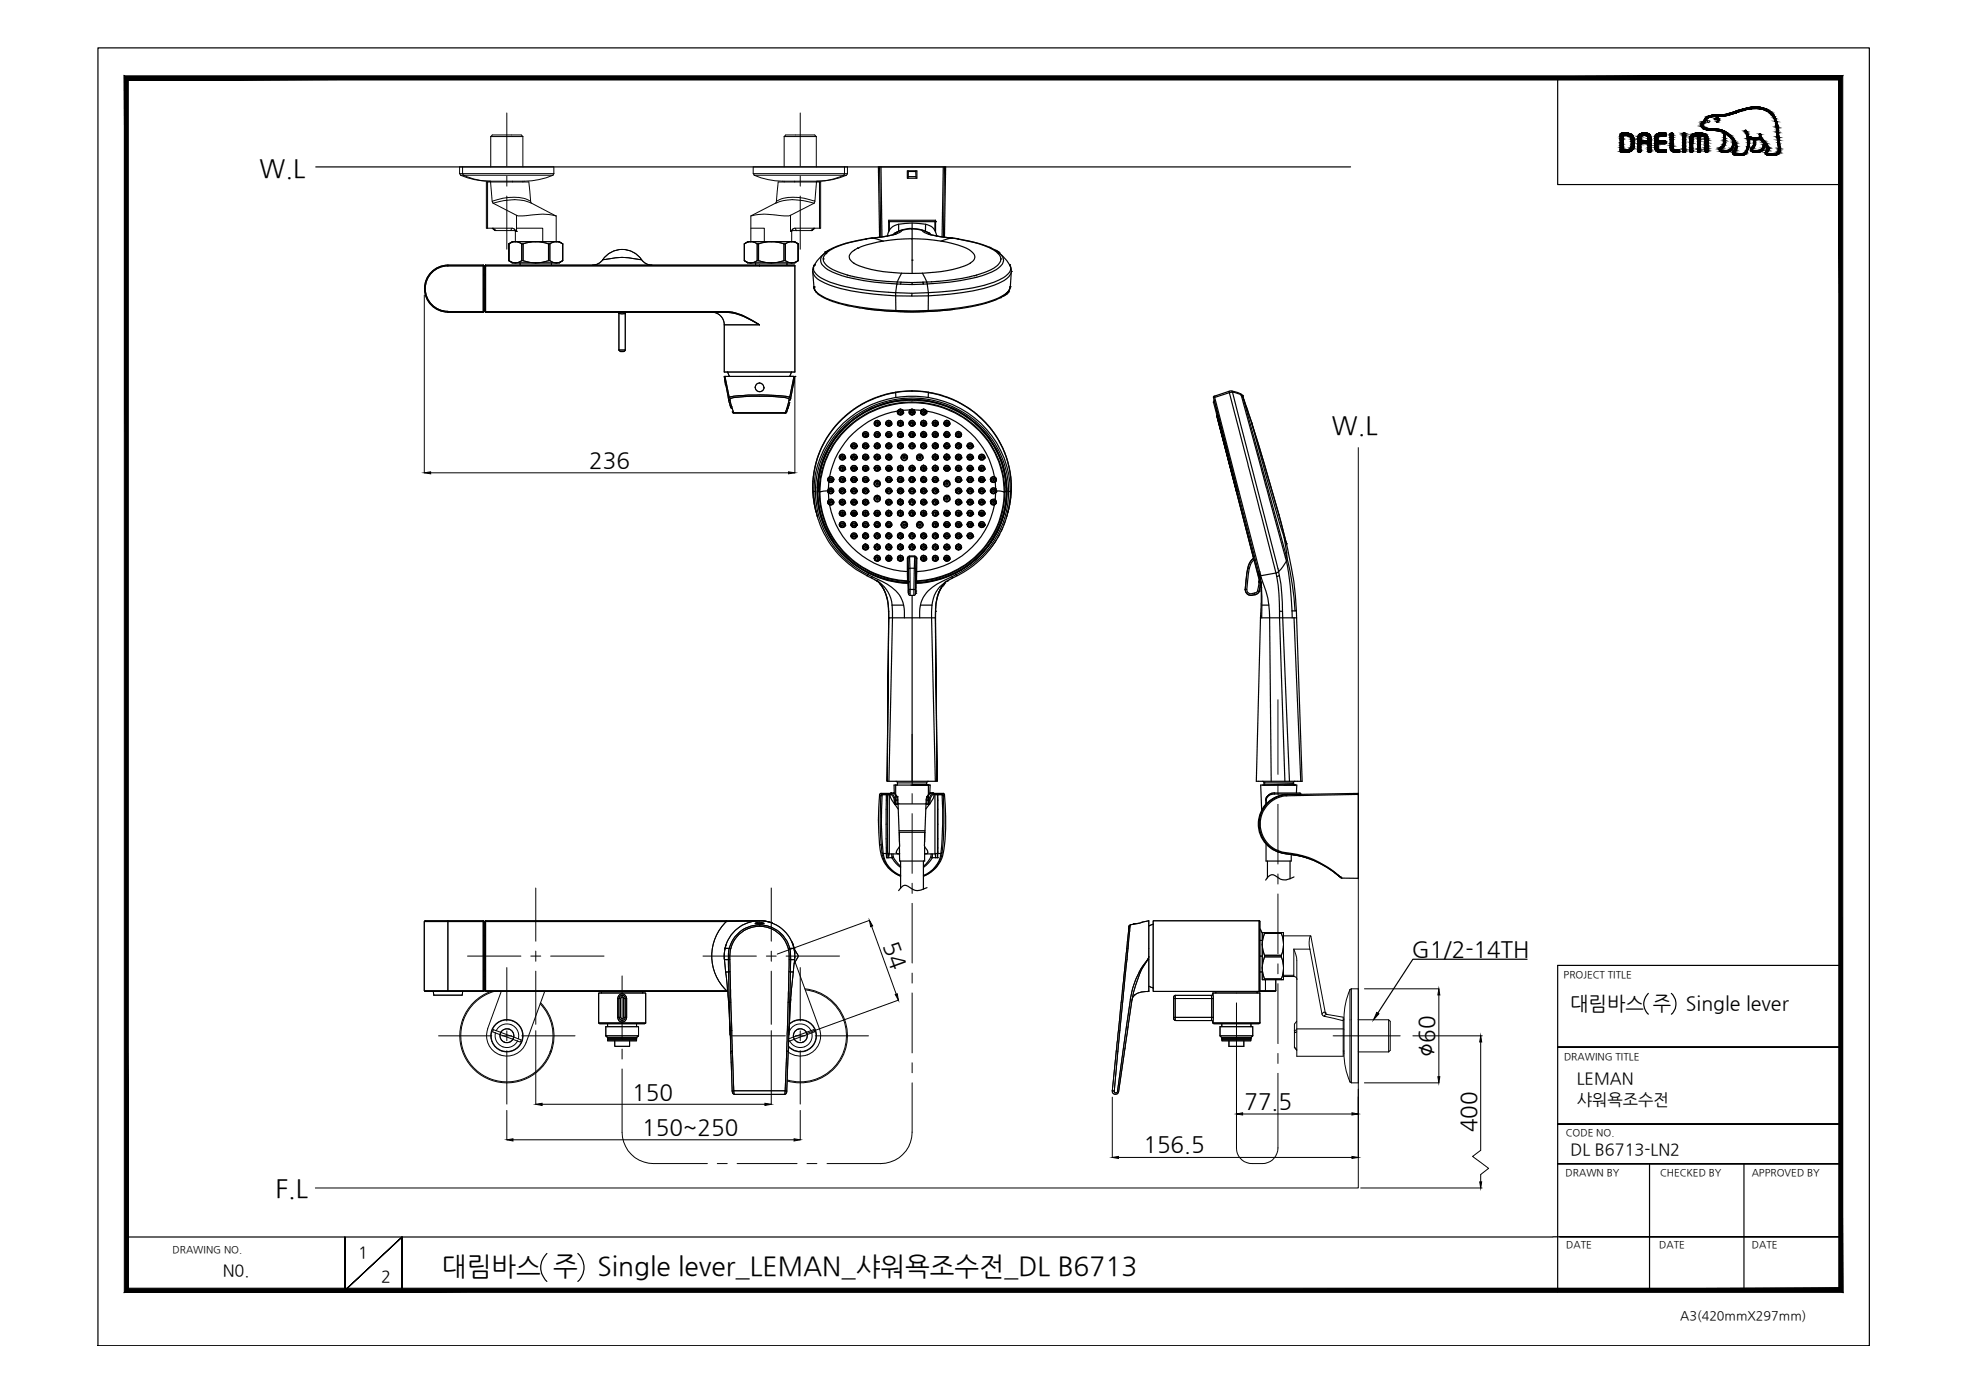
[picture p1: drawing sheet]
<svg xmlns="http://www.w3.org/2000/svg" width="420mm" height="297mm" viewBox="0 0 420 297" stroke-linecap="round" stroke-linejoin="round" font-family="sans-serif">
<defs><g id="words">
<g font-size="5.6">
<text x="94.3" y="272.2">대림바스 주</text>
<text x="127.5" y="272.2">Single lever_LEMAN_샤워욕조수전_DL B6713</text>
</g>
<g font-size="5.4">
<text x="55.4" y="37.7">W.L</text>
<text x="284.2" y="92.5">W.L</text>
<text x="58.8" y="255.4">F.L</text>
</g>
<text font-size="5.2" x="306.1" y="225.5" transform="rotate(-90 306.1 225.5)">∅60</text>
<g font-size="4.8">
<text x="125.7" y="100">236</text>
<text x="188.5" y="201.7" transform="rotate(70 188.5 201.7)">54</text>
<text x="301.3" y="204.1">G1/2-14TH</text>
<text x="134.9" y="234.7">150</text>
<text x="265.5" y="236.6">77.5</text>
<text x="137" y="242.3">150~250</text>
<text x="244" y="245.9">156.5</text>
<text x="315.1" y="241.6" transform="rotate(-90 315.1 241.6)">400</text>
</g>
<g font-size="4.2">
<text x="335.1" y="215.4">대림바스 주</text>
<text x="359.8" y="215.4">Single lever</text>
</g>
<g font-size="3.5">
<text x="336.5" y="231.4">LEMAN</text>
<text x="336.5" y="235.7">샤워욕조수전</text>
<text x="335.1" y="246.4">DL B6713-LN2</text>
<text x="76.4" y="268.5">1</text>
<text x="47.5" y="272.3">N0.</text>
<text x="81.3" y="273.6">2</text>
</g>
<text font-size="2.7" x="358.5" y="281.6">A3(420mmX297mm)</text>
<g font-size="2.1">
<text x="333.7" y="208.6">PROJECT TITLE</text>
<text x="333.7" y="226.2">DRAWING TITLE</text>
<text x="334.1" y="242.4">CODE NO.</text>
<text x="334.1" y="251">DRAWN BY</text>
<text x="354.2" y="251">CHECKED BY</text>
<text x="373.8" y="251">APPROVED BY</text>
<text x="36.8" y="267.4">DRAWING NO.</text>
<text x="334.2" y="266.4">DATE</text>
<text x="354.1" y="266.4">DATE</text>
<text x="373.8" y="266.4">DATE</text>
</g>
</g></defs>
<!-- layer: 0 -->
<g fill="#000" stroke="#000" stroke-width=".21">
<path d="M90.5 100.9l1.4-.2v.4zM168.3 100.7l1.3 .2-1.3 .2zM185.5 196.4l.7 1.2-.4 .2zM191 212.2l.5-.1 .2 1.3zM293.8 216l.4 .3-1.1 1.3zM307 211l.2 1.3h-.4zM114.3 235.6l1.4-.2v.5zM163.2 235.4l1.4 .2-1.4 .3zM263.8 237.7l1.4-.2v.4zM288.5 237.5l1.3 .2-1.3 .2zM306.8 229.8h.4l-.2 1.3zM316 221l.2 1.3h-.4z"/>
<path d="M108.1 243.2l1.4-.2v.5zM169.4 243l1.4 .2-1.4 .3zM237.3 247l1.4-.2v.4zM288.5 246.8l1.3 .2-1.3 .2zM315.8 252.2h.4l-.2 1.3z"/>
<path d="M27.4 274.9l-.9 .9 365.9-.9zM26.5 275.8l365.9-.9 .8 .9zM392.4 17.1v257.8l.8 .9zM393.2 16.2v259.6l-.8-258.7zM27.4 17.1h365l.8-.9zM26.5 16.2h366.7l-365.8 .9zM26.5 16.2l.9 258.7v-257.8zM26.5 16.2l.9 258.7-.9 .9z"/>
</g>
<g fill="none" stroke="#000" stroke-width=".25">
<path d="M20.9 10.2h378v277h-378zM332.4 16.6v22.8h60.4M67.4 35.6h220.8M368.5 32.4h.1M197.8 189.4l-1.3 .5a2.63 2.63 0 0 1-2.8-.8 1.09 1.09 0 0 0-1.6 .6l-.3 .3M276.1 187.1a3 3 0 0 1-4-.3 1.45 1.45 0 0 0-2 1M325.9 204.7h-24.4l-7.5 11.5M351.7 212a3 3 0 0 0 0 4.4M356.6 212a3 3 0 0 1 0 4.4M392.8 206h-60.4v69.7M332.4 223.4h60.4h-60.4M332.4 239.9h60.4h-60.4"/>
<path d="M332.4 248.3h60.4h-60.4M352 248.3v27M372.1 248.3v27M27 275.3h.1M27 264h304.4M73.6 264v11.4l12.2-11.4-12.2 11.4zM85.8 275.4v-11.4v11.4M116.7 267.5a4 4 0 0 0 0 5.9M123.3 267.5a4 4 0 0 1 0 5.9M331.4 263.9h61.4h-59.9M341 275.3h51.8"/>
</g>
<g fill="#000" stroke="#000" stroke-width=".21">
<path d="M346.2 32.5h1.2zM346.4 28.4h.8zM353.6 32.4h1.9zM353.9 32.5h1.6zM354.3 32.5h.3zM354.3 28.4h.4zM354.5 29h1zM357 32.4h1.4zM357.1 32.4h1.3zM357.3 32.5h.7zM362.2 28.4h.7zM363.5 25.8h.4z"/>
<path d="M364.1 25.1h.6zM364.3 27.7h3.1zM364.9 27.8h2.6zM365.8 24.5h3.2zM365.9 24.5h3.1zM366 25.5h.1zM366.3 26h.2zM366.4 24.5h2.7zM366.3 25.1h.2zM366.5 24.5h2.6zM366.8 24.5h2.3zM367.8 30.7h.3z"/>
<path d="M369.3 29.4h.5zM374.3 22.8h.7zM374.6 29.7h1.6zM375.1 29.7h.6zM375.5 29.4h.4zM375.5 28.6h.2zM375.7 29.8h.5zM379.2 28.8h.3z"/>
<path d="M345.7 28.9h1.3zM345.7 28.9h1.3z"/>
<path d="M346.2 32.5h1zM346.4 32.5h.8z"/>
<path d="M345.7 29l.7 .1zM345.7 29l.7 .1z"/>
<path d="M345.7 29.1l.7 .1v-.1zM345.7 29.1l.7 .1h-.7z"/>
<path d="M345.7 29.2h.7zM345.7 29.2h.7z"/>
<path d="M345.7 29.2l.7 .3v-.3zM345.7 29.2l.7 .3h-.7z"/>
<path d="M345.7 29.5l.7 .3v-.3zM345.7 29.5l.7 .3h-.7z"/>
<path d="M345.7 29.8l.7 .1v-.1zM345.7 29.8l.7 .1h-.7z"/>
<path d="M345.7 29.9l.7 .6v-.6zM345.7 29.9l.7 .6h-.7z"/>
<path d="M345.7 30.5l.7 .2v-.2zM345.7 30.5l.7 .2h-.7z"/>
<path d="M345.7 30.7l.7 .4v-.4zM345.7 30.7l.7 .4h-.7zM345.7 31.1h.7zM345.7 31.1h.7z"/>
<path d="M345.7 31.1l.7 .4v-.4zM345.7 31.1l.7 .4h-.7z"/>
<path d="M345.7 31.5l.7 .2v-.2zM345.7 31.5l.7 .2h-.7z"/>
<path d="M345.7 31.7l.7 .1zM345.7 31.7l.7 .1z"/>
<path d="M345.7 31.8l.7 .1v-.1zM345.7 31.8l.7 .1h-.7z"/>
<path d="M345.7 31.9h.7zM345.7 31.9h.7zM345.7 31.9h.7zM345.7 31.9h.7z"/>
<path d="M345.7 31.9h.7zM345.7 31.9h.7z"/>
<path d="M345.7 28.9h1zM345.7 28.9h1.2z"/>
<path d="M345.7 28.9h1zM345.7 28.9l.7 .1zM345.7 29h.7zM345.7 29h.7z"/>
<path d="M345.7 31.9h1zM345.7 31.9h1z"/>
<path d="M345.7 31.9h1.2zM345.7 31.9h1.2z"/>
<path d="M345.7 28.9h1.2zM345.7 28.9h1.3z"/>
<path d="M345.7 31.9h1.3zM345.7 31.9h1.3z"/>
<path d="M347 28.9h1.4zM347 28.9h1.4z"/>
<path d="M345.7 31.9h1.3zM345.7 31.9h1.3z"/>
<path d="M346.4 28.4h1zM346.2 28.4h1.2z"/>
<path d="M346.2 28.4h1.3zM346.1 28.4h1.4z"/>
<path d="M346.1 28.4h1.4zM345.9 28.4h1.6z"/>
<path d="M346.1 32.5h1.4zM346.1 32.5h1.3z"/>
<path d="M345.9 32.4h1.6zM345.9 32.4l1.6 .1z"/>
<path d="M345.9 28.4l1.9 .1zM345.8 28.5h2z"/>
<path d="M345.8 32.4h2zM345.8 32.4h2z"/>
<path d="M345.8 32.4h2zM345.8 32.4h1.7z"/>
<path d="M345.8 28.5h2zM345.8 28.5h2z"/>
<path d="M345.8 28.5l2.3 .1-.3-.1zM345.8 28.5l2.3 .1h-2.3z"/>
<path d="M345.8 28.6h2.3zM345.7 28.6h2.4z"/>
<path d="M345.8 32.3l2 .1 .3-.1zM345.8 32.3l2 .1h-2z"/>
<path d="M345.7 28.6l2.4 .1zM345.7 28.6l2.4 .1z"/>
<path d="M345.7 32.3h2.4zM345.7 32.3h2.4z"/>
<path d="M345.7 28.7l2.6 .1-.2-.1zM345.7 28.7l2.6 .1h-2.6z"/>
<path d="M345.7 32.2h2.4zM345.7 32.2l2.4 .1z"/>
<path d="M345.7 32.1l2.4 .1 .2-.1zM345.7 32.1l2.4 .1h-2.4z"/>
<path d="M345.7 28.8h2.6zM345.7 28.8h2.6z"/>
<path d="M345.7 28.8l2.7 .1-.1-.1zM345.7 28.8l2.7 .1h-2.7z"/>
<path d="M345.7 32.1h2.6zM345.7 32.1h2.6z"/>
<path d="M347 28.9h1.4zM347 28.9h1.4z"/>
<path d="M347.1 28.9l1.3 .1zM347.1 28.9l1.3 .1z"/>
<path d="M347.2 31.9h1.2zM347 31.9h1.4zM347 31.9h1.4zM347 31.9h1.4z"/>
<path d="M345.7 31.9l2.6 .2 .1-.2zM345.7 31.9l2.6 .2h-2.6z"/>
<path d="M347.3 29l1.2 .1zM347.3 29l1.2 .1z"/>
<path d="M347.6 29.1h.9zM347.6 29.1h.9z"/>
<path d="M347.5 31.9h1zM347.2 31.9h1.2z"/>
<path d="M347.6 29.1l1 .1-.1-.1zM347.6 29.1l1 .1h-.8z"/>
<path d="M347.6 31.8h.9zM347.5 31.9h1z"/>
<path d="M347.8 29.2l.8 .2v-.2zM347.8 29.2l.8 .2h-.7z"/>
<path d="M347.8 31.7l.7 .1 .1-.1zM347.6 31.8l.2-.1 .7 .1z"/>
<path d="M347.9 29.4l.8 .1-.1-.1zM347.9 29.4l.8 .1h-.7z"/>
<path d="M348 31.5l.6 .1zM348 31.5l.6 .1z"/>
<path d="M347.9 31.6l.7 .1v-.1zM347.8 31.7l.1-.1 .7 .1z"/>
<path d="M348 29.5l.7 .2v-.2zM348 29.5l.7 .2h-.6z"/>
<path d="M348.1 29.7l.6 .1v-.1zM348.1 29.7l.6 .1h-.6z"/>
<path d="M348.1 29.8l.6 .2v-.2zM348.1 29.8l.6 .2h-.6z"/>
<path d="M348.1 30l.6 .1zM348.1 30l.6 .1zM348.1 30.1h.6zM348.1 30.1h.6zM348.1 30.1h.6zM348.1 30.1h.6z"/>
<path d="M348.1 30.1h.6zM348.1 30.1h.6zM348.1 30.1h.6zM348.1 30.1h.6z"/>
<path d="M348.1 30.1l.6 .1zM348.1 30.1l.6 .1z"/>
<path d="M348.1 30.2l.6 .3v-.3zM348.1 30.2l.6 .3h-.6z"/>
<path d="M348.1 30.5l.6 .1v-.1zM348.1 30.5l.6 .1h-.6z"/>
<path d="M348.1 30.6l.6 .1v-.1zM348.1 30.6l.6 .1h-.6z"/>
<path d="M348.1 30.7h.6zM348.1 30.7h.6z"/>
<path d="M348.1 30.7l.6 .1zM348.1 30.7l.6 .1zM348.1 30.8h.6zM348.1 30.8h.6z"/>
<path d="M348.1 30.8l.6 .4v-.4zM348.1 30.8l.6 .4h-.6zM348.1 31.2h.6zM348.1 31.2h.6z"/>
<path d="M348.1 31.2l.5 .3 .1-.3zM348.1 31.2l.5 .3h-.6z"/>
<path d="M349.5 29.6h.6zM349.5 29.6h.6z"/>
<path d="M349.7 32.5h.3zM349.7 32.5h.3z"/>
<path d="M349.6 32.4h.4zM349.6 32.4l.4 .1z"/>
<path d="M349.5 32.4h.6zM349.5 32.4h.5z"/>
<path d="M349.5 29.4l.6 .1zM349.5 29.4l.6 .1z"/>
<path d="M349.5 29.5h.6zM349.5 29.5h.6zM349.5 29.5h.6zM349.5 29.5h.6z"/>
<path d="M349.5 29.5l.6 .1zM349.5 29.5l.6 .1zM349.5 29.6h.6zM349.5 29.6h.6z"/>
<path d="M349.5 29.6h.6zM349.5 29.6h.6z"/>
<path d="M349.5 29.6l.6 .2v-.2zM349.5 29.6l.6 .2h-.6z"/>
<path d="M349.5 29.8h.6zM349.5 29.8h.6z"/>
<path d="M349.5 29.8l.6 .2v-.2zM349.5 29.8l.6 .2h-.6z"/>
<path d="M349.5 30l.7 .1zM349.5 30l.7 .1z"/>
<path d="M349.5 30.7h.6zM349.5 30.7h.6z"/>
<path d="M349.5 30.7l.6 .2v-.2zM349.5 30.7l.6 .2h-.6z"/>
<path d="M349.5 30.9l.6 .4v-.4zM349.5 30.9l.6 .4h-.6z"/>
<path d="M349.5 31.3l.6 .1zM349.5 31.3l.6 .1z"/>
<path d="M349.5 31.4l.6 .4v-.4zM349.5 31.4l.6 .4h-.6z"/>
<path d="M349.5 31.8h.6zM349.5 31.8h.6z"/>
<path d="M349.5 31.8l.6 .3v-.3zM349.5 31.8l.6 .3h-.6z"/>
<path d="M349.5 32.1h.6zM349.5 32.1h.6z"/>
<path d="M349.5 32.1l.6 .1v-.1zM349.5 32.1l.6 .1h-.6z"/>
<path d="M349.5 32.2l.6 .1zM349.5 32.2l.6 .1z"/>
<path d="M349.5 32.3h.6zM349.5 32.3h.6zM349.5 32.3h.6zM349.5 32.3h.6zM349.5 32.3h.6zM349.5 32.3h.6z"/>
<path d="M349.5 32.3l.6 .1zM349.5 32.3l.6 .1z"/>
<path d="M349.5 32.4h.6zM349.5 32.4h.6z"/>
<path d="M349.5 29.2l.6 .2 .1-.2zM349.5 29.2l.6 .2h-.6z"/>
<path d="M349.6 29.1l.6 .1 .1-.1zM349.6 29.1l.6 .1h-.7z"/>
<path d="M349.6 29h.7zM349.6 29l.7 .1z"/>
<path d="M349.6 29h.9zM349.6 29h.7zM349.6 29h.7zM349.6 29h.7z"/>
<path d="M349.6 28.9h1.2zM349.6 28.9l.9 .1z"/>
<path d="M350.8 28.4h.3zM350.7 28.4h.4z"/>
<path d="M350.7 28.4h.4zM350.6 28.4h.5z"/>
<path d="M350.6 28.4h.7zM350.5 28.4h.8z"/>
<path d="M350.5 28.4h.8zM350.5 28.4h.8z"/>
<path d="M350.5 28.4h1zM350.3 28.4h1.2z"/>
<path d="M350.3 28.4h1.3zM350.3 28.4h1.3z"/>
<path d="M350.3 28.4l1.4 .1zM350.1 28.5h1.6z"/>
<path d="M351.6 29.6h.7zM351.6 29.6h.7z"/>
<path d="M350.1 28.5h1.7zM350 28.5h1.8z"/>
<path d="M350 28.5l1.9 .1zM349.9 28.6h2z"/>
<path d="M349.9 28.6h2zM349.9 28.6h2z"/>
<path d="M349.9 28.6l2.1 .1zM349.7 28.7h2.3z"/>
<path d="M349.7 28.7h2.4zM349.7 28.7h2.4z"/>
<path d="M349.7 28.7l2.5 .2-.1-.2zM349.7 28.7l2.5 .2h-2.5z"/>
<path d="M349.7 28.9h2.5zM349.7 28.9h2.5z"/>
<path d="M351.1 28.9h1.1zM351.1 28.9h1.1z"/>
<path d="M351.1 28.9l1.1 .1zM351.1 28.9l1.1 .1z"/>
<path d="M351.2 29h1zM351.2 29h1z"/>
<path d="M351.4 29l.8 .1zM351.4 29l.8 .1z"/>
<path d="M351.5 29.1l.8 .1-.1-.1zM351.5 29.1l.8 .1h-.7z"/>
<path d="M351.7 32.4h.5zM351.7 32.4l.4 .1z"/>
<path d="M351.6 29.2l.7 .1zM351.6 29.2l.7 .1z"/>
<path d="M351.6 29.3l.7 .1zM351.6 29.3l.7 .1z"/>
<path d="M351.6 29.4l.7 .1v-.1zM351.6 29.4l.7 .1h-.7z"/>
<path d="M351.6 32.4h.7zM351.6 32.4h.6zM351.7 32.4h.5zM351.7 32.4h.5z"/>
<path d="M351.6 29.5h.7zM351.6 29.5h.7z"/>
<path d="M351.6 29.5l.7 .1zM351.6 29.5l.7 .1z"/>
<path d="M351.6 29.6h.7zM351.6 29.6h.7zM351.6 29.6h.7zM351.6 29.6h.7z"/>
<path d="M351.6 29.6l.7 .2v-.2zM351.6 29.6l.7 .2h-.7z"/>
<path d="M351.6 29.8l.7 .1zM351.6 29.8l.7 .1z"/>
<path d="M351.6 29.9l.7 .1v-.1zM351.6 29.9l.7 .1h-.7z"/>
<path d="M351.6 30l.7 .1zM351.6 30l.7 .1z"/>
<path d="M349.5 30.1h2.8zM349.5 30.1h2.8z"/>
<path d="M349.5 30.1l2.8 .1zM349.5 30.1l2.8 .1z"/>
<path d="M349.5 30.2l2.8 .3v-.3zM349.5 30.2l2.8 .3h-2.8z"/>
<path d="M349.5 30.5l2.8 .2v-.2zM349.5 30.5l2.8 .2h-2.8z"/>
<path d="M351.6 30.7h.7zM351.6 30.7h.7z"/>
<path d="M351.6 30.7l.7 .1v-.1zM351.6 30.7l.7 .1h-.7z"/>
<path d="M351.6 30.8l.7 .2v-.2zM351.6 30.8l.7 .2h-.7zM351.6 31h.7zM351.6 31h.7z"/>
<path d="M351.6 31l.7 .5v-.5zM351.6 31l.7 .5h-.7z"/>
<path d="M351.6 31.5l.7 .1zM351.6 31.5l.7 .1z"/>
<path d="M351.6 31.6l.7 .2v-.2zM351.6 31.6l.7 .2h-.7z"/>
<path d="M351.6 31.8l.7 .3v-.3zM351.6 31.8l.7 .3h-.7z"/>
<path d="M351.6 32.1h.7zM351.6 32.1h.7z"/>
<path d="M351.6 32.1l.7 .1zM351.6 32.1l.7 .1z"/>
<path d="M351.6 32.2l.7 .1zM351.6 32.2l.7 .1zM351.6 32.3h.7zM351.6 32.3h.7z"/>
<path d="M351.6 32.3h.7zM351.6 32.3l.7 .1zM351.6 32.4h.7zM351.6 32.4h.7z"/>
<path d="M353.2 29h1.2zM353.2 29h1.2z"/>
<path d="M353.2 31.9h2.3zM353.2 31.9h2.3z"/>
<path d="M353.1 29.4h.7zM353.1 29.4h.7zM353.1 29.4h.7zM353.1 29.4h.7zM353.1 29.4h.7zM353.1 29.4h.7z"/>
<path d="M353.1 29.4l.7 .1zM353.1 29.4l.7 .1z"/>
<path d="M353.1 29.5h.7zM353.1 29.5h.7z"/>
<path d="M353.1 29.5l.7 .1zM353.1 29.5l.7 .1z"/>
<path d="M353.1 29.6l.7 .2v-.2zM353.1 29.6l.7 .2h-.7z"/>
<path d="M353.1 29.8l.7 .1v-.1zM353.1 29.8l.7 .1h-.7z"/>
<path d="M353.1 29.9l.7 .2v-.2zM353.1 29.9l.7 .2h-.7z"/>
<path d="M353.1 30.7h.7zM353.1 30.7h.7z"/>
<path d="M353.1 30.7l.7 .2v-.2zM353.1 30.7l.7 .2h-.7z"/>
<path d="M353.1 30.9l.7 .1v-.1zM353.1 30.9l.7 .1h-.7z"/>
<path d="M353.1 31l.7 .3v-.3zM353.1 31l.7 .3h-.7z"/>
<path d="M353.1 31.3l.7 .1zM353.1 31.3l.7 .1zM353.1 31.4h.7zM353.1 31.4h.7z"/>
<path d="M353.1 31.4l.7 .1zM353.1 31.4l.7 .1zM353.1 31.5h.7zM353.1 31.5h.7z"/>
<path d="M353.1 31.5l.7 .1zM353.1 31.5l.7 .1z"/>
<path d="M353.1 31.6l.7 .2v-.2zM353.1 31.6l.7 .2h-.6z"/>
<path d="M353.2 29.1h.6zM353.2 29.1h.6z"/>
<path d="M353.2 29.1l.6 .3v-.3zM353.2 29.1l.6 .3h-.7z"/>
<path d="M353.1 30.1h.7zM353.1 30.1h.7z"/>
<path d="M353.2 31.8h.6zM353.2 31.8h.6z"/>
<path d="M353.2 31.8h.7zM353.2 31.8h.7z"/>
<path d="M353.2 29.1h.7zM353.2 29.1h.6z"/>
<path d="M353.2 31.8l.9 .1zM353.2 31.8l.9 .1z"/>
<path d="M353.9 32.5h1.6zM353.9 32.5h1.6zM353.9 32.5h1.6zM353.9 32.5h1.6zM353.9 32.5h1.6zM353.9 32.5h1.6z"/>
<path d="M353.2 29h.8zM353.2 29h1z"/>
<path d="M353.2 29h.8zM353.2 29l.7 .1z"/>
<path d="M353.2 31.9h1.1zM353.2 31.9h1.1z"/>
<path d="M353.2 29h1zM353.2 29h1.2z"/>
<path d="M354.3 32.5h.2zM354.4 32.5h.1z"/>
<path d="M353.2 31.9h1.2zM353.2 31.9h1.2zM353.2 31.9h1.2zM353.2 31.9h1.2z"/>
<path d="M354.3 32.5h.3zM354.3 32.5h.4z"/>
<path d="M354.3 28.4h.8zM354.2 28.4h.9z"/>
<path d="M354.8 29h.7zM355.3 29h.2zM354.8 29h.7z"/>
<path d="M354.2 28.4h1.2zM354 28.4h1.4z"/>
<path d="M354.2 32.5h.9zM354.2 32.5h.5z"/>
<path d="M353.1 30.7h2.2zM353.1 30.7h2.3z"/>
<path d="M353.1 30.1h2.3zM353.1 30.1h2.3z"/>
<path d="M353.1 30.1h2.3zM353.1 30.1h2.3z"/>
<path d="M353.1 30.1l2.4 .1zM353.1 30.1l2.4 .1z"/>
<path d="M353.1 30.6h2.3zM353.1 30.6l2.3 .1z"/>
<path d="M354.1 32.5h1.3zM354.1 32.5h1.4z"/>
<path d="M354.1 32.5h1.3zM354.1 32.5h1z"/>
<path d="M354 28.4h1.5zM354 28.4h1.5z"/>
<path d="M354 28.4h1.5zM353.9 28.4h1.6z"/>
<path d="M353.1 30.2h2.4zM353.1 30.2h2.4z"/>
<path d="M353.1 30.6h2.4zM353.1 30.6h2.3z"/>
<path d="M353.9 28.4h1.6zM353.9 28.4h1.6z"/>
<path d="M353.9 28.4l1.6 .1zM353.9 28.5h1.6z"/>
<path d="M353.9 28.5h1.6zM353.6 28.5h1.9z"/>
<path d="M353.6 28.5h1.9zM353.6 28.5h1.9z"/>
<path d="M353.6 28.5l1.9 .1zM353.4 28.6h2.1z"/>
<path d="M353.4 28.6l2.1 .2v-.2zM353.4 28.6l2.1 .2h-2.2z"/>
<path d="M353.3 28.8h2.2zM353.3 28.8h2.2z"/>
<path d="M353.3 28.8l2.2 .1zM353.3 28.8l2.2 .1z"/>
<path d="M353.3 28.9l2.2 .1zM353.3 28.9l2.2 .1zM353.2 29h2.3zM353.2 29h2.3z"/>
<path d="M354.4 29h1.1zM354.4 29h1.1z"/>
<path d="M354.4 29h1.1zM354.4 29h1.1zM354.5 29h1z"/>
<path d="M353.1 30.2l2.4 .1zM353.1 30.2l2.4 .1z"/>
<path d="M353.1 30.3l2.4 .2v-.2zM353.1 30.3l2.4 .2h-2.4z"/>
<path d="M353.1 30.5h2.4zM353.1 30.5h2.4z"/>
<path d="M353.1 30.5h2.4zM353.1 30.5l2.4 .1z"/>
<path d="M353.2 31.9l2.3 .1zM353.2 31.9l2.3 .1zM353.3 32h2.2zM353.3 32h2.2z"/>
<path d="M353.3 32l2.2 .1v-.1zM353.3 32l2.2 .1h-2.2z"/>
<path d="M353.3 32.1l2.2 .1zM353.3 32.1l2.2 .1z"/>
<path d="M353.4 32.2l2.1 .2v-.2zM353.4 32.2l2.1 .2h-1.9zM353.6 32.4h1.9z"/>
<path d="M353.7 32.4l1.8 .1zM353.7 32.4l1.8 .1zM353.9 32.5h1.6z"/>
<path d="M354 32.5h1.5zM354 32.5h1.5z"/>
<path d="M356.6 28.4h.3zM356.6 28.4h.3z"/>
<path d="M356.6 28.4l.4 .1zM356.5 28.5h.5z"/>
<path d="M356.5 28.5h.5zM356.5 28.5h.5z"/>
<path d="M356.4 28.5h.6zM356.4 28.5h.6z"/>
<path d="M356.4 28.5l.7 .1zM356.4 28.5l.7 .1zM356.4 28.6h.7zM356.4 28.6h.7z"/>
<path d="M356.4 28.6l.7 .1v-.1zM356.4 28.6l.7 .1h-.7zM356.4 28.7h.7zM356.4 28.7h.7z"/>
<path d="M356.4 28.7l.7 .2v-.2zM356.4 28.7l.7 .2h-.7z"/>
<path d="M356.4 28.9l.7 .1zM356.4 28.9l.7 .1z"/>
<path d="M356.4 29l.7 .3v-.3zM356.4 29l.7 .3h-.7z"/>
<path d="M356.4 29.3l.7 .1zM356.4 29.3l.7 .1z"/>
<path d="M356.4 29.4l.7 .3v-.3zM356.4 29.4l.7 .3h-.7z"/>
<path d="M356.4 29.7l.7 .1zM356.4 29.7l.7 .1z"/>
<path d="M356.4 29.8l.7 .7v-.7zM356.4 29.8l.7 .7h-.7z"/>
<path d="M356.4 30.5l.7 .2v-.2zM356.4 30.5l.7 .2h-.7z"/>
<path d="M356.4 30.7l.7 .2v-.2zM356.4 30.7l.7 .2h-.7z"/>
<path d="M356.4 30.9l.7 .1v-.1zM356.4 30.9l.7 .1h-.7z"/>
<path d="M356.4 31l.7 .2v-.2zM356.4 31l.7 .2h-.7z"/>
<path d="M356.4 31.2l.7 .1v-.1zM356.4 31.2l.7 .1h-.7z"/>
<path d="M356.4 31.3l.7 .1zM356.4 31.3l.7 .1z"/>
<path d="M356.4 31.4l.7 .1zM356.4 31.4l.7 .1zM356.4 31.5h.7zM356.4 31.5h.7z"/>
<path d="M356.4 31.5h.7zM356.4 31.5h.7z"/>
<path d="M356.4 31.5l.7 .1zM356.4 31.5l.7 .1zM356.4 31.6h.7zM356.4 31.6h.7z"/>
<path d="M356.4 31.6l.7 .1v-.1zM356.4 31.6l.7 .1h-.7z"/>
<path d="M356.4 31.7l.7 .1zM356.4 31.7l.7 .1z"/>
<path d="M356.4 31.8h.7zM356.4 31.8h.7z"/>
<path d="M356.4 31.8h.8zM356.4 31.8h.8z"/>
<path d="M356.5 31.8l.9 .1zM356.5 31.8l.9 .1z"/>
<path d="M357.3 32.5h.6zM357.6 32.5h.3z"/>
<path d="M356.5 31.9h1zM356.5 31.9h1z"/>
<path d="M356.5 31.9h1.1zM356.5 31.9h1.1z"/>
<path d="M357.3 32.5h.7zM357.3 32.5h.8z"/>
<path d="M357.2 32.5h1.1zM357.2 32.5h.9z"/>
<path d="M357.2 32.5h1.1zM357.2 32.5h1.1z"/>
<path d="M356.5 31.9h1.9zM356.5 31.9h1.9z"/>
<path d="M356.5 31.9l1.9 .1zM356.5 31.9l1.9 .1z"/>
<path d="M356.5 32h1.9zM356.5 32h1.9z"/>
<path d="M356.5 32l1.9 .1v-.1zM356.5 32l1.9 .1h-1.8z"/>
<path d="M356.6 32.1l1.8 .2v-.2zM356.6 32.1l1.8 .2h-1.7z"/>
<path d="M356.7 32.3h1.7zM356.7 32.3h1.7z"/>
<path d="M356.8 32.3l1.6 .1v-.1zM356.8 32.3l1.6 .1h-1.4zM357 32.4h1.4z"/>
<path d="M357 32.4h1.4zM357 32.4h1.4zM357.1 32.4h1.3z"/>
<path d="M357.1 32.4h1.3zM357.1 32.4l1.2 .1z"/>
<path d="M359.2 28.4l.4 .1zM359.1 28.5h.5zM359.1 28.5h.5zM359.1 28.5h.5z"/>
<path d="M359.1 28.5l.6 .1-.1-.1zM359.1 28.5l.6 .1h-.6z"/>
<path d="M359.1 32.4h.5zM359.1 32.4h.5z"/>
<path d="M359.1 32.4h.5zM359.1 32.4l.4 .1z"/>
<path d="M359.1 28.6h.6zM359.1 28.6h.6z"/>
<path d="M359.1 28.6l.6 .2v-.2zM359.1 28.6l.6 .2h-.6z"/>
<path d="M359.1 28.8l.6 .1v-.1zM359.1 28.8l.6 .1h-.6z"/>
<path d="M359.1 28.9l.6 .3v-.3zM359.1 28.9l.6 .3h-.6z"/>
<path d="M359.1 29.2l.6 .6v-.6zM359.1 29.2l.6 .6h-.6z"/>
<path d="M359.1 29.8l.6 .7v-.7zM359.1 29.8l.6 .7h-.6z"/>
<path d="M359.1 30.5l.6 .6v-.6zM359.1 30.5l.6 .6h-.6z"/>
<path d="M359.1 31.1l.6 .6v-.6zM359.1 31.1l.6 .6h-.6z"/>
<path d="M359.1 31.7l.6 .2v-.2zM359.1 31.7l.6 .2h-.6z"/>
<path d="M359.1 31.9l.6 .2v-.2zM359.1 31.9l.6 .2h-.6z"/>
<path d="M359.1 32.1l.6 .2v-.2zM359.1 32.1l.6 .2h-.6z"/>
<path d="M359.1 32.3h.6zM359.1 32.3h.6z"/>
<path d="M359.1 32.3h.6zM359.1 32.3l.5 .1z"/>
<path d="M360.6 30.1h.6zM360.6 30.1h.6z"/>
<path d="M360.7 32.5h.4zM360.7 32.5h.3z"/>
<path d="M360.7 32.4h.5zM360.7 32.4l.4 .1zM360.7 32.5h.4zM360.7 32.5h.4z"/>
<path d="M360.6 29.7l.6 .3v-.3zM360.6 29.7l.6 .3h-.6z"/>
<path d="M360.6 30l.6 .1zM360.6 30l.6 .1z"/>
<path d="M360.6 30.1h.6zM360.6 30.1h.6z"/>
<path d="M360.6 30.1l.6 .1zM360.6 30.1l.6 .1z"/>
<path d="M360.6 30.2h.6zM360.6 30.2h.6z"/>
<path d="M360.6 30.2l.6 .1v-.1zM360.6 30.2l.6 .1h-.6z"/>
<path d="M360.6 30.3l.6 .1zM360.6 30.3l.6 .1z"/>
<path d="M360.6 30.4l.6 .1v-.1zM360.6 30.4l.6 .1h-.6z"/>
<path d="M360.6 30.5l.6 .1zM360.6 30.5l.6 .1z"/>
<path d="M360.6 30.6l.6 1v-1zM360.6 30.6l.6 1h-.6zM360.6 31.6h.6zM360.6 31.6h.6z"/>
<path d="M360.6 31.6l.6 .4v-.4zM360.6 31.6l.6 .4h-.6zM360.6 32h.6zM360.6 32h.6z"/>
<path d="M360.6 32l.6 .2v-.2zM360.6 32l.6 .2h-.6zM360.6 32.2h.6zM360.6 32.2h.6z"/>
<path d="M360.6 32.2l.6 .1zM360.6 32.2l.6 .1zM360.6 32.3h.6zM360.6 32.3h.6z"/>
<path d="M360.6 32.3l.6 .1zM360.6 32.3l.6 .1zM360.6 32.4h.6zM360.6 32.4h.6z"/>
<path d="M360.6 32.4h.6zM360.6 32.4h.6z"/>
<path d="M360.6 29.4l.6 .3 .1-.3zM360.6 29.4l.6 .3h-.6zM360.6 29.7h.6zM360.6 29.7h.6z"/>
<path d="M360.6 29.4h.7zM360.6 29.4h.7z"/>
<path d="M360.7 29.2l.6 .2 .1-.2zM360.7 29.2l.6 .2h-.7z"/>
<path d="M360.7 29.1l.7 .1 .1-.1zM360.7 29.1l.7 .1h-.7z"/>
<path d="M360.7 29h1zM360.7 29l.8 .1z"/>
<path d="M360.8 29h1zM360.8 29h1.3z"/>
<path d="M360.8 29h1zM360.7 29h1z"/>
<path d="M360.8 29h1.3zM360.8 29h1.3z"/>
<path d="M362.2 29h.7zM362.2 29h.7z"/>
<path d="M362.3 32.4h.5zM362.3 32.4h.5z"/>
<path d="M362.3 32.4h.5zM362.3 32.4l.4 .1z"/>
<path d="M362.2 32.4h.6zM362.2 32.4h.6z"/>
<path d="M362.2 29l.7 .1zM362.2 29l.7 .1z"/>
<path d="M362.2 29.1h.7zM362.2 29.1h.7z"/>
<path d="M362.2 29.1l.7 .1zM362.2 29.1l.7 .1z"/>
<path d="M362.2 29.2l.7 .1zM362.2 29.2l.7 .1z"/>
<path d="M362.2 29.3l.7 .1v-.1zM362.2 29.3l.7 .1h-.7z"/>
<path d="M362.2 29.4l.7 .1zM362.2 29.4l.7 .1z"/>
<path d="M362.2 29.5l.7 .2v-.2zM362.2 29.5l.7 .2h-.7z"/>
<path d="M362.2 29.7l.7 .4v-.4zM362.2 29.7l.7 .4h-.7z"/>
<path d="M362.2 30.1l.7 .1v-.1zM362.2 30.1l.7 .1h-.7z"/>
<path d="M362.2 30.2l.7 .6v-.6zM362.2 30.2l.7 .6h-.7z"/>
<path d="M362.2 30.8l.7 .2v-.2zM362.2 30.8l.7 .2h-.7z"/>
<path d="M362.2 31l.7 .6v-.6zM362.2 31l.7 .6h-.7z"/>
<path d="M362.2 31.6l.7 .1v-.1zM362.2 31.6l.7 .1h-.7z"/>
<path d="M362.2 31.7l.7 .1v-.1zM362.2 31.7l.7 .1h-.7z"/>
<path d="M362.2 31.8l.7 .1zM362.2 31.8l.7 .1z"/>
<path d="M362.2 31.9l.7 .2v-.2zM362.2 31.9l.7 .2h-.7z"/>
<path d="M362.2 32.1h.7zM362.2 32.1h.7z"/>
<path d="M362.2 32.1l.7 .1zM362.2 32.1l.7 .1z"/>
<path d="M362.2 32.2l.7 .1zM362.2 32.2l.7 .1z"/>
<path d="M362.2 32.3h.7zM362.2 32.3h.7zM362.2 32.3h.7zM362.2 32.3h.7z"/>
<path d="M362.2 32.3h.7zM362.2 32.3l.6 .1z"/>
<path d="M362.2 28.4h1.1zM361.7 28.4h1.6z"/>
<path d="M361.7 28.4l1.8 .1zM361.6 28.5h1.9z"/>
<path d="M363 26.6l.3 .1zM363 26.6l.3 .1z"/>
<path d="M363 26.7l.3 .1v-.1zM363 26.7l.3 .1h-.3z"/>
<path d="M363 26.8l.4 .1zM363 26.8l.4 .1z"/>
<path d="M363 26.5h.4zM363 26.5h.4z"/>
<path d="M363 26.5l.3 .1 .1-.1zM363 26.5l.3 .1h-.3z"/>
<path d="M363 26.9h.4zM363 26.9h.4z"/>
<path d="M363 26.9l.5 .1zM363 26.9l.5 .1z"/>
<path d="M363.1 26.3l.3 .2 .1-.2zM363.1 26.3l.3 .2h-.4z"/>
<path d="M361.6 28.5h2.2zM361.3 28.5h2.5z"/>
<path d="M363.1 27l.4 .1zM363.1 27l.4 .1z"/>
<path d="M363.1 27.1l.6 .1zM363.1 27.1l.6 .1z"/>
<path d="M363.1 26.3h.4zM363.1 26.3h.4z"/>
<path d="M363.2 27.2h.5zM363.2 27.2h.5z"/>
<path d="M363.2 26.1h.5zM363.2 26.1h.5z"/>
<path d="M363.2 26.1l.3 .2 .2-.2zM363.2 26.1l.3 .2h-.4z"/>
<path d="M363.2 27.2l.8 .1zM363.2 27.2l.8 .1z"/>
<path d="M361.3 28.5l2.6 .1zM361.3 28.5l2.6 .1z"/>
<path d="M363.4 26h.4zM363.2 26.1h.5z"/>
<path d="M363.8 32.2h.7zM363.8 32.2h.7z"/>
<path d="M363.5 25.9h.4zM363.5 25.9h.4z"/>
<path d="M363.4 25.9h.5zM363.4 25.9l.4 .1z"/>
<path d="M361.2 28.6l2.9 .1-.2-.1zM361 28.7l.2-.1 2.9 .1z"/>
<path d="M363.5 25.8h.4zM363.5 25.8h.4z"/>
<path d="M363.5 25.8h.4zM363.5 25.8l.4 .1z"/>
<path d="M363.6 25.7l.4 .1zM363.6 25.7l.4 .1z"/>
<path d="M363.5 25.8h.5zM363.5 25.8h.4zM363.5 25.8h.4zM363.5 25.8h.4zM363.5 25.8h.4zM363.5 25.8h.4zM363.5 25.8h.4z"/>
<path d="M363.6 25.7h.4zM363.6 25.7h.4z"/>
<path d="M363.6 25.7h.4zM363.6 25.7h.4z"/>
<path d="M363.3 27.3h.7zM363.3 27.3h.7z"/>
<path d="M363.3 27.3l.9 .1zM363.3 27.3l.9 .1z"/>
<path d="M363.7 25.6h.4zM363.7 25.6h.4z"/>
<path d="M363.7 25.6h.4zM363.6 25.6h.5z"/>
<path d="M363.6 25.6h.5zM363.6 25.6l.4 .1zM363.6 25.7h.4zM363.6 25.7h.4zM363.6 25.7h.4zM363.6 25.7h.4zM363.6 25.7h.4zM363.6 25.7h.4z"/>
<path d="M361 28.7l3.2 .1zM361 28.7l3.2 .1z"/>
<path d="M360.9 28.8l3.4 .2-.1-.2zM360.9 28.8l3.4 .2h-3.5z"/>
<path d="M362.1 29h2.2zM362.1 29h2.2z"/>
<path d="M362.2 29h2.1zM362.2 29h2.1zM362.2 29h2.1zM362.2 29h2.1z"/>
<path d="M362.9 29h1.4zM362.9 29h1.4z"/>
<path d="M363 29h1.3zM363 29h1.3z"/>
<path d="M363.1 29l1.2 .1zM363.1 29l1.2 .1z"/>
<path d="M363.9 25.3h.4zM363.9 25.3h.4z"/>
<path d="M363.8 25.3l.3 .3 .2-.3zM363.8 25.3l.3 .3h-.4z"/>
<path d="M363.4 27.4h.9zM363.4 27.4h.9z"/>
<path d="M363.4 27.4h1zM363.4 27.4h1zM363.5 27.4h.9zM363.5 27.4h.9z"/>
<path d="M363.4 29.1h1zM363.4 29.1h1z"/>
<path d="M363.5 27.4h1zM363.5 27.4h1z"/>
<path d="M363.5 29.1h.9zM363.5 29.1h.9z"/>
<path d="M363.6 29.1l.8 .2v-.2zM363.6 29.1l.8 .2z"/>
<path d="M364 32.4h.4zM364 32.4l.2 .1z"/>
<path d="M363.8 29.3l.7 .2-.1-.2zM363.8 29.3l.7 .2h-.7z"/>
<path d="M363.9 32.4h.5zM363.9 32.4h.5z"/>
<path d="M363.8 29.5l.7 .1zM363.8 29.5l.7 .1z"/>
<path d="M363.8 29.6l.7 .2v-.2zM363.8 29.6l.7 .2h-.7z"/>
<path d="M363.8 29.8l.7 .2v-.2zM363.8 29.8l.7 .2h-.7z"/>
<path d="M363.8 30h.7zM363.8 30h.7z"/>
<path d="M363.8 30l.7 .1zM363.8 30l.7 .1z"/>
<path d="M363.8 30.1l.7 .1zM363.8 30.1l.7 .1z"/>
<path d="M363.8 30.2h.7zM363.8 30.2h.7z"/>
<path d="M363.8 30.2l.7 .1zM363.8 30.2l.7 .1z"/>
<path d="M363.8 30.3l.7 .2v-.2zM363.8 30.3l.7 .2h-.7z"/>
<path d="M363.8 30.5l.7 .1v-.1zM363.8 30.5l.7 .1h-.7z"/>
<path d="M363.8 30.6l.7 .4v-.4zM363.8 30.6l.7 .4h-.7z"/>
<path d="M363.8 31l.7 .2v-.2zM363.8 31l.7 .2h-.7z"/>
<path d="M363.8 31.2l.7 .3v-.3zM363.8 31.2l.7 .3h-.7z"/>
<path d="M363.8 31.5l.7 .2v-.2zM363.8 31.5l.7 .2h-.7z"/>
<path d="M363.8 31.7l.7 .2v-.2zM363.8 31.7l.7 .2h-.7z"/>
<path d="M363.8 31.9l.7 .2v-.2zM363.8 31.9l.7 .2h-.7zM363.8 32.1h.7zM363.8 32.1h.7z"/>
<path d="M363.8 32.1l.7 .1v-.1zM363.8 32.1l.7 .1h-.7z"/>
<path d="M363.8 32.2l.7 .1zM363.8 32.2l.7 .1z"/>
<path d="M363.8 32.3h.7zM363.8 32.3h.7zM363.8 32.3h.7zM363.8 32.3h.7z"/>
<path d="M363.8 32.3h.7zM363.8 32.3l.6 .1z"/>
<path d="M363.5 27.4h1.2zM363.5 27.4h1.2z"/>
<path d="M363.5 27.4h1.4zM363.5 27.4h1.4z"/>
<path d="M364.1 25.1l.2 .2 .4-.2zM364.1 25.1l.2 .2h-.4z"/>
<path d="M363.5 27.4h1.5zM363.5 27.4h1.5z"/>
<path d="M363.5 27.4h1.5zM363.5 27.4h1.5z"/>
<path d="M363.5 27.4h1.6zM363.5 27.4h1.6z"/>
<path d="M364.3 24.9l.4 .2 .5-.2zM364.1 25.1l.2-.2 .4 .2zM364.1 25.1h.6z"/>
<path d="M363.5 27.4h1.7zM363.5 27.4h1.7z"/>
<path d="M363.5 27.4l2.1 .1zM363.5 27.4l2.1 .1z"/>
<path d="M364.3 24.9h1.1zM364.3 24.9h.9z"/>
<path d="M363.5 27.5l2.9 .1zM363.5 27.5l2.9 .1z"/>
<path d="M364.4 24.9h1.3zM364.4 24.9h1.5z"/>
<path d="M364.4 24.9h1.3zM364.3 24.9h1.1z"/>
<path d="M364.4 24.9h1.5zM364.4 24.9h1.5zM364.4 24.9h1.5zM364.4 24.9h1.5z"/>
<path d="M365.9 24.5h3.1zM365.9 24.5h3.1zM365.9 24.5h3.1zM365.8 24.5h3.2z"/>
<path d="M364.4 24.9h1.5zM364.4 24.9h1.8z"/>
<path d="M364.4 24.9h1.8zM364.4 24.9h2z"/>
<path d="M366 25.4h.3zM366 25.4l.1 .1zM366 25.5h.1zM366 25.5h.1z"/>
<path d="M366 25.3h.3zM366 25.3l.3 .1zM366 25.4h.3zM366 25.4h.3z"/>
<path d="M364.4 24.9h2zM364.4 24.9h2z"/>
<path d="M363.7 27.6h2.7zM363.7 27.6h2.7z"/>
<path d="M363.7 27.6h3.1zM363.7 27.6h3.1z"/>
<path d="M366 25.3h.4zM366 25.3h.3z"/>
<path d="M366.3 25.1l.3 .1zM366.3 25.1l.3 .1z"/>
<path d="M366.3 26h.3zM366.3 26h.2z"/>
<path d="M366.3 25.2h.4zM366.2 25.2h.5z"/>
<path d="M366.3 26h.3zM366.3 26h.3z"/>
<path d="M366.4 25.9h.2zM366.4 25.9l.2 .1z"/>
<path d="M366.2 25.2h.5zM366.2 25.2h.5z"/>
<path d="M366.1 25.2h.6zM366.1 25.2h.6z"/>
<path d="M366.4 25.8h.3zM366.4 25.8l.2 .1z"/>
<path d="M366.1 25.2l.7 .1zM366.1 25.2l.7 .1z"/>
<path d="M366.4 25.3h.4zM366.4 25.3h.4z"/>
<path d="M366.5 25.3l.3 .1zM366.5 25.3l.3 .1z"/>
<path d="M366.6 25.7h.2zM366.6 25.7h.2z"/>
<path d="M366.6 25.7l.1 .1 .1-.1zM366.4 25.8l.2-.1 .1 .1z"/>
<path d="M366.5 25.4h.3zM366.5 25.4h.3z"/>
<path d="M366.6 25.4l.2 .1v-.1zM366.6 25.4l.2 .1zM366.6 25.5h.2zM366.6 25.5h.2z"/>
<path d="M366.6 25.5l.2 .1zM366.6 25.5l.2 .1z"/>
<path d="M366.6 25.6h.2zM366.6 25.6l.2 .1z"/>
<path d="M363.8 27.6h3zM363.8 27.6h3z"/>
<path d="M363.8 27.6h3.1zM363.8 27.6h3.1z"/>
<path d="M363.8 27.6h3.1zM363.8 27.6h3.1z"/>
<path d="M366.9 32h.4zM366.9 32h.4z"/>
<path d="M363.9 27.6l3.3 .1zM363.9 27.6l3.3 .1z"/>
<path d="M364.5 24.8h2.7zM364.5 24.8l1.9 .1z"/>
<path d="M364.1 27.7h3.3zM364.1 27.7h3.3zM364.2 27.7h3.2zM364.2 27.7h3.2z"/>
<path d="M366.9 31.9h.3zM366.9 31.9h.3z"/>
<path d="M366.9 31.9l.4 .1zM366.9 31.9l.4 .1z"/>
<path d="M366.9 31.8h.4zM366.9 31.8l.3 .1z"/>
<path d="M366.9 32l.5 .1zM366.9 32l.5 .1z"/>
<path d="M366.9 31.7h.4zM366.9 31.7h.5z"/>
<path d="M366.9 31.7h.4zM366.9 31.7l.4 .1z"/>
<path d="M364.2 27.7h3.2zM364.2 27.7h3.2zM364.3 27.7h3.1z"/>
<path d="M367 31.7h.4zM367 31.7h.4z"/>
<path d="M364.5 27.7l2.9 .1zM364.5 27.7l2.9 .1z"/>
<path d="M364.7 27.8h2.8zM364.7 27.8h2.8z"/>
<path d="M366.9 32.1h.5zM366.9 32.1h.5z"/>
<path d="M364.9 27.8h2.6zM364.9 27.8h2.6zM364.9 27.8h2.6z"/>
<path d="M365 27.8h2.5zM365 27.8h2.5z"/>
<path d="M365.1 27.8l2.6 .1zM365.1 27.8l2.6 .1z"/>
<path d="M367.1 31.6h.4zM367.1 31.6h.4z"/>
<path d="M367 31.6h.5zM367 31.6l.4 .1z"/>
<path d="M367.1 31.5h.5zM367.1 31.6h.4z"/>
<path d="M366.1 27.9h1.7zM366.1 27.9h1.7z"/>
<path d="M367.2 31.4l.5 .1zM367.2 31.4l.5 .1z"/>
<path d="M367.2 31.5h.5zM367.1 31.5h.5z"/>
<path d="M367.2 31.4h.5zM367.2 31.4h.5z"/>
<path d="M367.7 28.3h.3zM367.7 28.3h.3z"/>
<path d="M366.6 27.9l1.3 .1zM366.6 27.9l1.3 .1z"/>
<path d="M367.4 31.3l.3 .1 .1-.1zM367.2 31.4l.2-.1 .3 .1z"/>
<path d="M366.8 28h1.1zM366.8 28h1.1z"/>
<path d="M367.9 30.1h.3zM367.9 30.1h.3z"/>
<path d="M367.4 31.2h.5zM367.4 31.2l.4 .1z"/>
<path d="M366.9 28h1.2zM366.9 28h1.2z"/>
<path d="M364.6 24.8h3.3zM364.6 24.8h3.4z"/>
<path d="M364.6 24.8h3.3zM364.5 24.8h2.7z"/>
<path d="M368 28.3h.5zM368 28.3h.5z"/>
<path d="M367.7 28.3l.3 .1zM367.7 28.3l.3 .1zM367.7 28.4h.3zM367.7 28.4h.3zM367.7 28.4h.3zM367.7 28.4h.3zM367.7 28.4h.3zM367.7 28.4h.3z"/>
<path d="M367.7 28.4l.3 .1zM367.7 28.4l.3 .1z"/>
<path d="M367.6 31l.3 .2 .1-.2zM367.6 31l.3 .2h-.5z"/>
<path d="M368 28.4h.6zM368 28.4h.6zM368 28.4h.6zM368 28.4h.6z"/>
<path d="M367.8 28.5h.2zM367.8 28.5h.2z"/>
<path d="M367.8 28.5l.3 .4-.1-.4zM367.8 28.5l.3 .4h-.3z"/>
<path d="M367.7 30.9l.3 .1v-.1zM367.7 30.9l.3 .1h-.4z"/>
<path d="M367.2 28l1 .1zM367.2 28l1 .1z"/>
<path d="M367.7 30.7l.3 .2 .1-.2zM367.7 30.7l.3 .2h-.3z"/>
<path d="M367.8 28.9l.3 .1zM367.8 28.9l.3 .1z"/>
<path d="M367.8 29l.4 .4-.1-.4zM367.8 29l.4 .4h-.3z"/>
<path d="M367.4 28.1l.9 .1zM367.4 28.1l.9 .1z"/>
<path d="M367.9 29.4l.3 .1zM367.9 29.4l.3 .1h-.3z"/>
<path d="M367.9 30.3l.3 .2v-.2zM367.9 30.3l.3 .2h-.4z"/>
<path d="M367.8 30.5l.3 .2 .1-.2zM367.8 30.5l.3 .2h-.3zM367.7 30.7h.4z"/>
<path d="M367.9 29.5l.3 .3v-.3zM367.9 29.5l.3 .3h-.3zM367.9 29.8h.3zM367.9 29.8h.3zM367.9 29.8h.3zM367.9 29.8h.3z"/>
<path d="M367.9 29.8l.3 .1zM367.9 29.8l.3 .1z"/>
<path d="M367.9 29.9l.3 .1v-.1zM367.9 29.9l.3 .1h-.3zM367.9 30h.3zM367.9 30h.3z"/>
<path d="M367.9 30l.3 .1zM367.9 30l.3 .1zM367.9 30.1h.3zM367.9 30.1h.3zM367.9 30.1h.3zM367.9 30.1h.3zM367.9 30.1h.3zM367.9 30.1h.3zM367.9 30.1h.3zM367.9 30.1h.3z"/>
<path d="M367.9 30.1h.3zM367.9 30.1h.3z"/>
<path d="M367.9 30.1l.3 .1zM367.9 30.1l.3 .1z"/>
<path d="M367.9 30.2l.3 .1v-.1zM367.9 30.2l.3 .1h-.3z"/>
<path d="M367.6 28.2l.8 .1zM367.6 28.2l.8 .1z"/>
<path d="M364.8 24.7h3.5zM364.6 24.8h3.4z"/>
<path d="M367.7 28.3h.8zM367.7 28.3h.8z"/>
<path d="M367.7 28.3h.8zM367.7 28.3h.8z"/>
<path d="M368 28.3l.6 .1zM368 28.3l.6 .1z"/>
<path d="M364.9 24.7h3.7zM364.8 24.7h3.5z"/>
<path d="M368 28.4h.6zM368 28.4h.6z"/>
<path d="M368.1 28.4h.6zM368.1 28.4h.6z"/>
<path d="M367.4 32.4h1.2zM367.4 32.4h1.2z"/>
<path d="M368.1 28.4l.7 .1zM368.1 28.4l.7 .1z"/>
<path d="M367.3 32.4h1.4zM367.3 32.4h1.3z"/>
<path d="M368.2 28.5l.7 .1zM368.2 28.5l.7 .1z"/>
<path d="M367.3 32.4h1.5zM367.3 32.4h1.4z"/>
<path d="M365.2 24.6h3.6zM364.9 24.7h3.7z"/>
<path d="M365.3 24.6h3.6zM365.2 24.6h3.6z"/>
<path d="M368.4 28.6l.8 .2-.3-.2zM368.4 28.6l.8 .2h-.6z"/>
<path d="M367.1 32.4h1.9zM367.1 32.4h1.7z"/>
<path d="M365.8 24.5h3.2zM365.8 24.5h3.2zM365.7 24.5h3.3z"/>
<path d="M365.7 24.5h3.3zM365.3 24.6h3.6z"/>
<path d="M366.6 24.5h2.5zM366.5 24.5h2.6zM366.5 24.5h2.6z"/>
<path d="M366.5 24.5h2.6zM366.4 24.5h2.7zM366.3 24.5h2.8z"/>
<path d="M366.3 24.5h2.8zM365.9 24.5h3.1zM365.9 24.5h3.1z"/>
<path d="M367.1 32.3h2zM367.1 32.3l1.9 .1z"/>
<path d="M368.6 28.8l.7 .2-.1-.2zM368.6 28.8l.7 .2h-.5z"/>
<path d="M367.8 24.4h1.5zM366.8 24.5h2.3zM366.6 24.5h2.5z"/>
<path d="M366.9 32.2l2.2 .1 .2-.1zM366.9 32.2l2.2 .1h-2z"/>
<path d="M368.8 29l.7 .1zM368.8 29l.7 .1z"/>
<path d="M366.9 32.1h2.4zM366.9 32.1l2.4 .1z"/>
<path d="M366.9 32.1h2.5zM366.9 32.1h2.4z"/>
<path d="M368.8 32.1h.6zM368.6 32.1h.8z"/>
<path d="M369 29.1l.8 .3-.3-.3zM369 29.1l.8 .3h-.5zM369.3 29.4h.5z"/>
<path d="M369 32h.5zM368.8 32.1h.6z"/>
<path d="M368.2 24.4h1.3zM367.8 24.4h1.5z"/>
<path d="M369.1 31.9l.4 .1 .1-.1zM369.1 31.9l.4 .1h-.5z"/>
<path d="M369.3 31.7l.3 .2 .1-.2zM369.1 31.9l.2-.2 .3 .2z"/>
<path d="M369.4 31.6h.3zM369.3 31.7h.4z"/>
<path d="M369.7 32.7h.4zM369.7 32.7h.4z"/>
<path d="M368.6 24.3h1.2zM368.2 24.4h1.3z"/>
<path d="M369.3 29.4l.8 .5-.3-.5zM369.3 29.4l.8 .5h-.4z"/>
<path d="M369.8 30.5h.3zM369.8 30.5h.3zM369.8 30.5h.3zM369.8 30.5h.3z"/>
<path d="M369.6 31.4l.1 .2 .2-.2zM369.6 31.4l.1 .2h-.3z"/>
<path d="M369.9 32.3h.4zM369.9 32.3h.4z"/>
<path d="M368.8 24.2h1.2zM368.6 24.3h1.2z"/>
<path d="M369.7 31l.2 .4 .1-.4zM369.7 31l.2 .4h-.3z"/>
<path d="M369.7 31h.3zM369.7 31h.3z"/>
<path d="M369.9 30.4l.2 .1zM369.9 30.4l.2 .1z"/>
<path d="M369.9 30.5h.2zM369.9 30.5h.2z"/>
<path d="M369.8 30.5h.3zM369.8 30.5h.3zM369.8 30.5h.3zM369.8 30.5h.3z"/>
<path d="M369.8 30.5l.3 .1zM369.8 30.5l.3 .1z"/>
<path d="M369.8 30.6l.2 .4 .1-.4zM369.8 30.6l.2 .4h-.3z"/>
<path d="M369.7 29.9h.5zM369.7 29.9h.5z"/>
<path d="M369.7 32.6l.4 .1zM369.7 32.6l.4 .1z"/>
<path d="M369.7 32.7h.4zM369.7 32.7h.4z"/>
<path d="M369.8 32.5h.3zM369.8 32.5l.3 .1z"/>
<path d="M369.7 32.7h.5zM369.7 32.7h.5z"/>
<path d="M369.8 29.9l.4 .2v-.2zM369.8 29.9l.4 .2z"/>
<path d="M369.8 32.4h.4zM369.8 32.4l.3 .1z"/>
<path d="M369.1 24.1h1.1zM368.8 24.2h1.2z"/>
<path d="M369.9 30.1l.4 .1zM369.9 30.1l.4 .1z"/>
<path d="M369.8 32.4h.4zM369.8 32.4h.4z"/>
<path d="M369.8 32.4h.4zM369.8 32.4h.4z"/>
<path d="M369.8 32.7l.5 .1zM369.8 32.7l.5 .1z"/>
<path d="M369.9 30.2h.4zM369.9 30.2h.4z"/>
<path d="M369.9 32.3h.4zM369.9 32.3l.3 .1z"/>
<path d="M369.9 30.2l.5 .2-.1-.2zM369.9 30.2l.5 .2h-.5z"/>
<path d="M369.9 32.3h.4zM369.9 32.3h.4zM369.9 32.3h.4zM369.9 32.3h.4z"/>
<path d="M370.1 30.4l.3 .1zM370.1 30.4l.3 .1z"/>
<path d="M370.1 30.5h.3zM370.1 30.5h.3z"/>
<path d="M370 32.1l.3 .2 .1-.2zM370 32.1l.3 .2h-.4z"/>
<path d="M370.4 23.7h1.1zM370.4 23.7h1.1zM370.4 23.7h1.1zM370.4 23.7h1.1zM370.4 23.7h1.1zM370.4 23.7h1.1z"/>
<path d="M370.1 30.5h.3zM370.1 30.5h.3z"/>
<path d="M370.1 30.5h.4zM370.1 30.5h.4z"/>
<path d="M370 32.1h.4zM370 32.1h.4z"/>
<path d="M369.4 24.1h1.1zM369.1 24.1h1.1z"/>
<path d="M370.1 30.5l.4 .1zM370.1 30.5l.4 .1z"/>
<path d="M370.2 30.6l.3 .2v-.2zM370.2 30.6l.3 .2h-.3z"/>
<path d="M370.1 32h.4zM370.1 32l.3 .1z"/>
<path d="M370.2 30.8l.4 .3-.1-.3zM370.2 30.8l.4 .3h-.3z"/>
<path d="M370.1 31.9l.4 .1v-.1zM370.1 31.9l.4 .1h-.4z"/>
<path d="M369.5 24l1.1 .1zM369.5 24l1.1 .1zM369.5 24.1h1.1zM369.5 24.1h1.1z"/>
<path d="M369.5 24.1h1.1zM369.4 24.1h1.1z"/>
<path d="M370.2 31.7h.4zM370.2 31.7h.4z"/>
<path d="M370.2 31.7l.3 .2 .1-.2zM370.2 31.7l.3 .2h-.4z"/>
<path d="M370.3 31.1l.3 .1zM370.3 31.1l.3 .1z"/>
<path d="M370.3 31.2l.3 .3v-.3zM370.3 31.2l.3 .3h-.3z"/>
<path d="M370.3 31.5l.3 .2v-.2zM370.3 31.5l.3 .2h-.4z"/>
<path d="M369.8 23.9h1zM369.5 24h1.1zM369.5 24h1.1zM369.5 24h1.1z"/>
<path d="M370 23.9h1zM369.8 23.9h1z"/>
<path d="M370.2 23.8h1.1zM370 23.9h1z"/>
<path d="M370.3 23.8h1.1zM370.2 23.8h1.1z"/>
<path d="M370.4 23.8h1.1zM370.3 23.8h1.1z"/>
<path d="M370.4 23.7h1.1zM370.4 23.7l1.1 .1z"/>
<path d="M370.5 23.7h1.1zM370.4 23.7h1.1zM370.4 23.7h1.1zM370.4 23.7h1.1z"/>
<path d="M370.7 23.6h1.1zM370.5 23.7h1.1z"/>
<path d="M370.2 33.1h1.8zM370.2 33.1h1.7z"/>
<path d="M370.1 33.1h2zM370.1 33.1h1.9z"/>
<path d="M370 33h2.2zM370 33l2.1 .1z"/>
<path d="M369.9 33h2.4zM369.9 33h2.3z"/>
<path d="M372.3 27.9h.3zM372.3 27.9h.3z"/>
<path d="M372.4 28.1h.3zM372.4 28.1h.3z"/>
<path d="M369.9 32.9h2.5zM369.9 32.9l2.4 .1z"/>
<path d="M371.3 23.4l.5 .2 .7-.2zM370.7 23.6l.6-.2 .5 .2z"/>
<path d="M369.8 32.9h2.7zM369.8 32.9h2.6z"/>
<path d="M372.4 27.8h.2zM372.4 27.8h.2z"/>
<path d="M371.3 23.4h1.3zM371.3 23.4h1.2z"/>
<path d="M372.4 27.8l.2 .1zM372.4 27.8l.2 .1z"/>
<path d="M369.8 32.8h2.8zM369.8 32.8h2.8z"/>
<path d="M369.8 32.8l2.7 .1 .1-.1zM369.8 32.8l2.7 .1h-2.7z"/>
<path d="M372.4 27.9h.2zM372.4 27.9h.2z"/>
<path d="M372 32.8h.6zM371.8 32.8h.8z"/>
<path d="M372.3 27.9l.3 .1zM372.3 27.9l.3 .1z"/>
<path d="M372.3 28h.4zM372.3 28h.4z"/>
<path d="M372.2 32.7h.4zM372 32.8h.6z"/>
<path d="M372.4 28l.3 .1zM372.4 28l.3 .1z"/>
<path d="M372.3 32.6l.3 .1 .1-.1zM372.2 32.7l.1-.1 .3 .1zM372.2 32.7h.4zM372.2 32.7h.4z"/>
<path d="M372.4 28.1l.4 .1-.1-.1zM372.4 28.1l.4 .1z"/>
<path d="M372.3 32.5h.4zM372.3 32.5h.4z"/>
<path d="M372.3 32.5h.4zM372.3 32.5l.4 .1z"/>
<path d="M372.5 28.2l.4 .1zM372.5 28.2l.4 .1h-.4z"/>
<path d="M372.4 32.4h.4zM372.4 32.4l.3 .1z"/>
<path d="M372.5 28.3l.4 .1zM372.5 28.3l.4 .1z"/>
<path d="M372.5 28.4l.4 .1v-.1zM372.5 28.4l.4 .1h-.3z"/>
<path d="M372.5 32.3l.3 .1 .1-.1zM372.5 32.3l.3 .1h-.4z"/>
<path d="M372.9 29.6h.3zM372.9 29.6h.3z"/>
<path d="M372.9 29.6h.3zM372.9 29.6h.3zM372.9 29.6h.3zM372.9 29.6h.3zM372.9 29.6h.3zM372.9 29.6h.3z"/>
<path d="M372.6 28.5l.4 .2-.1-.2zM372.6 28.5l.4 .2h-.3z"/>
<path d="M372.7 28.7l.4 .4-.1-.4zM372.7 28.7l.4 .4h-.3z"/>
<path d="M372.7 31.8l.2 .5 .1-.5zM372.7 31.8l.2 .5h-.4z"/>
<path d="M371.7 23.3h1.4zM371.3 23.4h1.3z"/>
<path d="M372.8 29.1h.3zM372.8 29.1h.3z"/>
<path d="M372.8 29.1l.4 .1zM372.8 29.1l.4 .1z"/>
<path d="M372.8 31.4l.2 .4 .2-.4zM372.8 31.4l.2 .4h-.3zM372.7 31.8h.3zM372.7 31.8h.3z"/>
<path d="M371.8 23.3h1.4zM371.7 23.3h1.4z"/>
<path d="M372.9 29.6h.3zM372.9 29.6h.3z"/>
<path d="M372.9 31.3l.3 .1v-.1zM372.9 31.3l.3 .1h-.4z"/>
<path d="M372.8 29.2h.6zM372.8 29.2h.6z"/>
<path d="M373.2 29.6h2.8zM373.2 29.6h2.8z"/>
<path d="M372.9 29.6l.3 .1zM372.9 29.6l.3 .1z"/>
<path d="M372.9 29.7l.3 .2v-.2zM372.9 29.7l.3 .2z"/>
<path d="M372.9 29.9l.4 .2-.1-.2zM372.9 29.9l.4 .2h-.4z"/>
<path d="M372.9 30.9l.3 .4v-.4zM372.9 30.9l.3 .4h-.3z"/>
<path d="M372.9 30.1l.4 .2v-.2zM372.9 30.1l.4 .2h-.4z"/>
<path d="M372.9 30.3h.4zM372.9 30.3h.4z"/>
<path d="M372.9 30.3l.4 .1zM372.9 30.3l.4 .1z"/>
<path d="M372.9 30.4h.4zM372.9 30.4h.4z"/>
<path d="M372.9 30.4l.4 .1zM372.9 30.4l.4 .1z"/>
<path d="M372.9 30.5h.4zM372.9 30.5h.4z"/>
<path d="M372.9 30.5l.4 .1v-.1zM372.9 30.5l.4 .1h-.4z"/>
<path d="M372.9 30.6l.3 .3 .1-.3zM372.9 30.6l.3 .3h-.3z"/>
<path d="M371.9 23.3h1.5zM371.8 23.3h1.4z"/>
<path d="M372.8 29.2l1 .1zM372.8 29.2l1 .1z"/>
<path d="M373.5 32h.4zM373.5 32h.4z"/>
<path d="M373.6 31.7h.4zM373.6 31.7h.4z"/>
<path d="M372.8 29.3l1.5 .1zM372.8 29.3l1.5 .1z"/>
<path d="M372.1 23.2h1.8zM371.9 23.3h1.5z"/>
<path d="M373.5 31.8l.4 .1zM373.5 31.8l.4 .1z"/>
<path d="M373.5 31.9h.4zM373.5 31.9h.4z"/>
<path d="M373.5 31.9l.4 .1zM373.5 31.9l.4 .1z"/>
<path d="M373.5 32l.5 .1zM373.5 32l.5 .1z"/>
<path d="M374 31.3h.4zM374 31.3h.4z"/>
<path d="M373.6 31.7l.3 .1 .1-.1zM373.6 31.7l.3 .1h-.4z"/>
<path d="M373.6 32.1h.4zM373.6 32.1h.4z"/>
<path d="M373.7 31.7h.3zM373.7 31.7h.3z"/>
<path d="M373.7 31.6h.4zM373.7 31.6l.3 .1z"/>
<path d="M373.6 32.1h.5zM373.6 32.1h.5z"/>
<path d="M373.7 31.6h.4zM373.7 31.6h.4z"/>
<path d="M374.2 29.7h.3zM374.2 29.7h.3z"/>
<path d="M374.2 29.7h.3zM374.2 29.7h.3z"/>
<path d="M373.6 32.1h.6zM373.6 32.1h.6z"/>
<path d="M374.3 30.4h.3zM374.3 30.4h.3zM374.3 30.4h.3zM374.3 30.4h.3z"/>
<path d="M373.8 31.4l.3 .2 .2-.2zM373.8 31.4l.3 .2h-.4z"/>
<path d="M374 31.3l.3 .1 .1-.1zM374 31.3l.3 .1h-.5z"/>
<path d="M374.1 31h.4zM374.1 31h.4z"/>
<path d="M374.1 31l.3 .3 .1-.3zM374.1 31l.3 .3h-.4z"/>
<path d="M374.5 29.7h1.7zM374.5 29.7h1.7z"/>
<path d="M374.2 29.7l.3 .1zM374.2 29.7l.3 .1zM374.2 29.8h.3zM374.2 29.8h.3z"/>
<path d="M374.2 29.8l.4 .1zM374.2 29.8l.4 .1h-.4z"/>
<path d="M374.2 29.9l.4 .1zM374.2 29.9l.4 .1z"/>
<path d="M374.2 30h.4zM374.2 30h.4zM374.3 30h.3zM374.3 30h.3z"/>
<path d="M374.3 30l.3 .1zM374.3 30l.3 .1zM374.3 30.1h.3zM374.3 30.1h.3z"/>
<path d="M374.3 30.1h.3zM374.3 30.1h.3z"/>
<path d="M374.3 30.1l.3 .1zM374.3 30.1l.3 .1z"/>
<path d="M374.3 30.6l.3 .2v-.2zM374.3 30.6l.3 .2h-.4z"/>
<path d="M374.2 30.8l.3 .2 .1-.2zM374.2 30.8l.3 .2h-.4z"/>
<path d="M374.3 30.2l.3 .2v-.2zM374.3 30.2l.3 .2h-.3zM374.3 30.4h.3zM374.3 30.4h.3zM374.3 30.4h.3zM374.3 30.4h.3zM374.3 30.4h.3zM374.3 30.4h.3z"/>
<path d="M374.3 30.4h.3zM374.3 30.4h.3z"/>
<path d="M374.3 30.4l.3 .1zM374.3 30.4l.3 .1z"/>
<path d="M374.3 30.5l.3 .1v-.1zM374.3 30.5l.3 .1h-.3z"/>
<path d="M372.3 23.2h2.6zM372.1 23.2h1.8z"/>
<path d="M372.9 29.4h2.1zM372.9 29.4h2.1z"/>
<path d="M372.9 29.4h2.4zM372.9 29.4h2.4z"/>
<path d="M374.3 22.8l1.1 .1zM373.7 22.9h1.7z"/>
<path d="M373.7 22.9h2zM373.5 22.9h2.2z"/>
<path d="M374.1 32.4h1.3zM374.1 32.4h1.4z"/>
<path d="M375.5 28.6h.2zM375.5 28.6h.2z"/>
<path d="M375.6 29.4h.3zM375.6 29.4h.3zM375.6 29.4h.3zM375.6 29.4h.3zM375.6 29.4h.3zM375.6 29.4h.3zM375.6 29.4h.3zM375.6 29.4h.3zM375.6 29.4h.3zM375.6 29.4h.3z"/>
<path d="M374 32.4h1.6zM374 32.4h1.5z"/>
<path d="M375.5 28.6h.2zM375.5 28.6h.2z"/>
<path d="M373.9 32.4h1.8zM373.9 32.4h1.7z"/>
<path d="M375.5 28.6l.2 .1zM375.5 28.6l.2 .1zM375.4 28.7h.3zM375.4 28.7h.3z"/>
<path d="M375.4 28.7h.3zM375.4 28.7h.3zM375.4 28.7h.3zM375.4 28.7h.3z"/>
<path d="M375.4 28.7l.3 .1zM375.4 28.7l.3 .1zM375.4 28.8h.3zM375.4 28.8h.3zM375.4 28.8h.3zM375.4 28.8h.3zM375.4 28.8h.3zM375.4 28.8h.3zM375.4 28.8h.3zM375.4 28.8h.3z"/>
<path d="M375.4 28.8h.3zM375.4 28.8h.3z"/>
<path d="M373.5 22.9h2.3zM373.4 22.9h2.4z"/>
<path d="M375.4 28.8h.3zM375.4 28.8h.3z"/>
<path d="M375.4 28.8l.4 .4-.1-.4zM375.4 28.8l.4 .4h-.3z"/>
<path d="M373.4 22.9l2.5 .1zM373.2 23h2.7z"/>
<path d="M375.5 29.2l.4 .2-.1-.2zM375.5 29.2l.4 .2h-.3z"/>
<path d="M373.2 23h2.7zM373.1 23h2.8z"/>
<path d="M375.6 29.4h.3zM375.6 29.4h.3zM375.6 29.4h.3zM375.6 29.4h.3z"/>
<path d="M373.7 32.3h2.2zM373.7 32.3l2 .1z"/>
<path d="M375.6 29.4h.3zM375.5 29.4h.4zM375.3 29.4h.6z"/>
<path d="M372.9 29.4l3 .1zM372.9 29.4l3 .1z"/>
<path d="M373.7 32.3h2.2zM373.7 32.3h2.2z"/>
<path d="M373.1 23h3.1zM372.8 23h3.4z"/>
<path d="M372.9 29.5l3.1 .1zM372.9 29.5l3.1 .1z"/>
<path d="M373.2 29.6h2.8zM373.2 29.6h2.8z"/>
<path d="M373.2 29.6h2.8zM373.2 29.6h2.8z"/>
<path d="M373.4 29.6h2.7zM373.4 29.6h2.7z"/>
<path d="M373.6 32.1l2.3 .2 .2-.2zM373.6 32.1l2.3 .2h-2.2z"/>
<path d="M373.9 29.6l2.2 .1zM373.9 29.6l2.2 .1zM374.2 29.7h1.9zM374.2 29.7h1.9zM374.2 29.7h1.9zM374.2 29.7h1.9zM374.2 29.7h1.9zM374.2 29.7h1.9z"/>
<path d="M374.2 29.7h2zM374.2 29.7h2z"/>
<path d="M375.6 32.1h.5zM375.4 32.1h.7z"/>
<path d="M373.6 32.1h2.5zM373.6 32.1h2.5z"/>
<path d="M374.5 29.7h1.7zM374.5 29.7h1.7zM374.6 29.7h1.6zM374.6 29.7h1.6z"/>
<path d="M374.6 29.7h1.6zM374.6 29.7h1.6zM374.6 29.7h1.6z"/>
<path d="M374.8 29.7h1.4zM374.8 29.7h1.4z"/>
<path d="M375.7 29.7l.5 .1zM375.7 29.7l.5 .1zM375.7 29.8h.5z"/>
<path d="M375.8 29.8h.4zM375.8 29.8h.4z"/>
<path d="M375.8 29.8l.5 .1zM375.8 29.8l.5 .1z"/>
<path d="M375.8 32h.4zM375.6 32.1h.5z"/>
<path d="M372.8 23l3.6 .1zM372.6 23.1h3.8z"/>
<path d="M375.9 31.9h.3zM375.9 31.9l.3 .1h-.4z"/>
<path d="M375.9 29.9l.5 .1zM375.9 29.9l.5 .1z"/>
<path d="M376.3 30.8h.3zM376.3 30.8h.3z"/>
<path d="M376 31.7l.2 .2 .1-.2zM376 31.7l.2 .2h-.3z"/>
<path d="M375.9 30l.6 .2zM375.9 30l.6 .2zM376 30.2h.5zM376 30.2h.5z"/>
<path d="M376 31.6h.4zM376 31.6l.3 .1z"/>
<path d="M372.6 23.1l4 .1zM372.3 23.2h4.3z"/>
<path d="M376.2 31.3l.2 .3 .1-.3zM376.2 31.3l.2 .3h-.4z"/>
<path d="M376 30.2h.5zM376 30.2h.5zM376.1 30.2h.4zM376.1 30.2h.4z"/>
<path d="M376.1 30.2h.5zM376.1 30.2h.5zM376.1 30.2h.5zM376.1 30.2h.5zM376.1 30.2h.5zM376.1 30.2h.5z"/>
<path d="M376.2 31.1l.3 .2v-.2zM376.2 31.1l.3 .2h-.3z"/>
<path d="M376.1 30.2l.5 .1zM376.1 30.2l.5 .1z"/>
<path d="M376.3 30.7l.3 .1zM376.3 30.7l.3 .1z"/>
<path d="M376.3 30.8h.3zM376.3 30.8h.3zM376.3 30.8h.3zM376.3 30.8h.3z"/>
<path d="M376.3 30.8h.3zM376.3 30.8h.3z"/>
<path d="M376.3 30.8l.3 .1zM376.3 30.8l.3 .1z"/>
<path d="M376.3 30.9l.3 .1zM376.3 30.9l.3 .1z"/>
<path d="M376.3 31l.2 .1 .1-.1zM376.3 31l.2 .1h-.3z"/>
<path d="M374.9 23.2h1.8zM374.9 23.2h1.8z"/>
<path d="M376.2 30.3l.5 .1zM376.2 30.3l.5 .1z"/>
<path d="M375.3 23.2h1.5zM375.3 23.2h1.5z"/>
<path d="M376.2 30.4l.6 .1zM376.2 30.4l.6 .1z"/>
<path d="M376.7 32.8h.6zM376.7 32.8h.6z"/>
<path d="M375.4 23.2l1.6 .1zM375.4 23.2l1.6 .1z"/>
<path d="M376.3 30.5h.5zM376.3 30.5h.5z"/>
<path d="M376.3 30.5l.6 .2zM376.3 30.5l.6 .2h-.6z"/>
<path d="M376.8 32.4h.4zM376.8 32.4h.4z"/>
<path d="M376.3 30.7h.7zM376.3 30.7h.7z"/>
<path d="M375.9 23.3h1.2zM375.9 23.3h1.2z"/>
<path d="M376.6 30.7l.4 .1zM376.6 30.7l.4 .1z"/>
<path d="M376.6 30.8h.4zM376.6 30.8h.4zM376.6 30.8h.4zM376.6 30.8h.4zM376.6 30.8h.4zM376.6 30.8h.4zM376.6 30.8h.4zM376.6 30.8h.4z"/>
<path d="M376.6 30.8h.4zM376.6 30.8h.4z"/>
<path d="M376.7 30.8l.4 .1zM376.7 30.8l.4 .1z"/>
<path d="M377 31.4h.4zM377 31.4h.4z"/>
<path d="M376.1 23.3l1.2 .2-.2-.2zM376.1 23.3l1.2 .2z"/>
<path d="M376.7 32.6l.4 .1zM376.7 32.6l.4 .1zM376.7 32.7h.4zM376.7 32.7h.4z"/>
<path d="M376.7 32.7h.4zM376.7 32.7h.4zM376.7 32.7h.4zM376.7 32.7h.4z"/>
<path d="M376.7 32.7h.5zM376.7 32.7h.5zM376.7 32.7h.5zM376.7 32.7h.5z"/>
<path d="M376.7 30.9l.6 .4-.2-.4zM376.7 30.9l.6 .4h-.3z"/>
<path d="M376.8 32.4l.3 .2 .1-.2zM376.8 32.4l.3 .2h-.4zM376.7 32.6h.4zM376.7 32.6h.4z"/>
<path d="M376.7 32.7h.5zM376.7 32.7h.5z"/>
<path d="M376.7 32.7l.6 .1zM376.7 32.7l.6 .1z"/>
<path d="M376.5 23.5l1.1 .2-.3-.2zM376.5 23.5l1.1 .2h-.6z"/>
<path d="M377 31.3h.3zM377 31.3h.3z"/>
<path d="M377 31.3l.4 .1-.1-.1zM377 31.3l.4 .1z"/>
<path d="M377 32.1l.3 .1zM377 32.1l.3 .1z"/>
<path d="M377 32.2l.2 .2 .1-.2zM377 32.2l.2 .2h-.4z"/>
<path d="M377 31.4l.4 .1zM377 31.4l.4 .1z"/>
<path d="M377 32l.4 .1zM377 32l.4 .1z"/>
<path d="M377 32.1h.4zM377 32.1h.3z"/>
<path d="M377.1 31.5l.3 .1zM377.1 31.5l.3 .1z"/>
<path d="M377.1 31.6l.3 .1zM377.1 31.6l.3 .1z"/>
<path d="M377.1 31.7l.3 .2v-.2zM377.1 31.7l.3 .2h-.3zM377.1 31.9h.3zM377.1 31.9h.3z"/>
<path d="M377.1 31.9h.3zM377.1 31.9h.3z"/>
<path d="M377.1 31.9h.3zM377.1 31.9l.3 .1z"/>
<path d="M377 23.7h.7zM377 23.7h.7z"/>
<path d="M377.1 23.7l.8 .2-.2-.2zM377.1 23.7l.8 .2h-.5z"/>
<path d="M377.4 23.9l.9 .4-.4-.4zM377.4 23.9l.9 .4h-.5z"/>
<path d="M377.8 24.3h.5zM377.8 24.3h.5z"/>
<path d="M377.9 24.3l.5 .1zM377.9 24.3l.5 .1z"/>
<path d="M377.9 24.4l.5 .1zM377.9 24.4l.5 .1z"/>
<path d="M378 24.5h.5zM378 24.5h.5z"/>
<path d="M378.1 24.5l.4 .1zM378.1 24.5l.4 .1z"/>
<path d="M378.1 24.6l.6 .2-.2-.2zM378.1 24.6l.6 .2h-.4z"/>
<path d="M378.3 24.8l.6 .4-.2-.4zM378.3 24.8l.6 .4h-.4z"/>
<path d="M378.5 25.2l.4 .1v-.1zM378.5 25.2l.4 .1z"/>
<path d="M378.6 25.3l.5 .6-.2-.6zM378.6 25.3l.5 .6h-.3z"/>
<path d="M377.3 33.1h1.7zM377.3 33.1h1.6z"/>
<path d="M377.1 33.1h1.9zM377.1 33.1h1.9z"/>
<path d="M379.1 27.1h.3zM379.1 27.1h.3z"/>
<path d="M377 33.1h2.1zM377 33.1h2z"/>
<path d="M378.8 25.9l.4 .1zM378.8 25.9l.4 .1z"/>
<path d="M379.1 28.1h.4zM379.1 28.1h.4z"/>
<path d="M378.8 26l.5 .5-.1-.5zM378.8 26l.5 .5h-.3z"/>
<path d="M377 33h2.2zM377 33l2.1 .1z"/>
<path d="M379.3 29.4h.3zM379.3 29.4h.3z"/>
<path d="M379 26.5l.4 .3-.1-.3zM379 26.5l.4 .3h-.4z"/>
<path d="M376.9 33h2.4zM376.9 33h2.3z"/>
<path d="M379 26.8l.4 .2v-.2zM379 26.8l.4 .2h-.4z"/>
<path d="M379 27l.4 .1zM379 27l.4 .1z"/>
<path d="M376.8 32.9h2.6zM376.8 32.9l2.5 .1z"/>
<path d="M379.1 27.1h.3zM379.1 27.1h.3zM379.1 27.1h.3zM379.1 27.1h.3z"/>
<path d="M379.1 27.1l.3 .1zM379.1 27.1l.3 .1zM379.1 27.2h.3zM379.1 27.2h.3z"/>
<path d="M379.1 27.2l.3 .1zM379.1 27.2l.3 .1z"/>
<path d="M379.1 27.3l.3 .1v-.1zM379.1 27.3l.3 .1h-.3zM379.1 27.4h.3zM379.1 27.4h.3z"/>
<path d="M379.1 27.4l.4 .3-.1-.3zM379.1 27.4l.4 .3h-.4z"/>
<path d="M379.1 27.7l.4 .1zM379.1 27.7l.4 .1z"/>
<path d="M379.1 27.8l.4 .1v-.1zM379.1 27.8l.4 .1h-.4z"/>
<path d="M379.1 27.9l.4 .1zM379.1 27.9l.4 .1z"/>
<path d="M379.1 28h.4zM379.1 28h.4zM379.1 28h.4zM379.1 28h.4z"/>
<path d="M379.1 28h.4zM379.1 28h.4z"/>
<path d="M379.1 28l.4 .1zM379.1 28l.4 .1z"/>
<path d="M379.1 28.1l.4 .1v-.1zM379.1 28.1l.4 .1h-.4z"/>
<path d="M379.1 28.2l.4 .1zM379.1 28.2l.4 .1z"/>
<path d="M379.2 28.3l.3 .2v-.2zM379.2 28.3l.3 .2h-.3z"/>
<path d="M379.2 28.5l.3 .3v-.3zM379.2 28.5l.3 .3h-.3zM379.2 28.8h.3z"/>
<path d="M376.8 32.9h2.7zM376.8 32.9h2.6z"/>
<path d="M379.2 28.8l.4 .4-.1-.4zM379.2 28.8l.4 .4h-.4z"/>
<path d="M376.8 32.8h2.7zM376.8 32.8l2.7 .1z"/>
<path d="M379.2 29.2l.4 .1zM379.2 29.2l.4 .1z"/>
<path d="M379.3 29.3l.3 .1zM379.3 29.3l.3 .1zM379.3 29.4h.3zM379.3 29.4h.3z"/>
<path d="M379.3 29.4h.3zM379.3 29.4h.3z"/>
<path d="M379.3 29.4h.3zM379.3 29.4h.3z"/>
<path d="M379.3 29.4l.3 .2v-.2zM379.3 29.4l.3 .2h-.3zM379.3 29.6h.3zM379.3 29.6h.3z"/>
<path d="M379 32.8h.6zM378.9 32.8h.7z"/>
<path d="M376.7 32.8h2.9zM376.7 32.8h2.8z"/>
<path d="M379.3 29.6l.4 .3-.1-.3zM379.3 29.6l.4 .3h-.4z"/>
<path d="M379.1 32.7h.5zM379 32.8h.6z"/>
<path d="M379.3 29.9l.4 .1zM379.3 29.9l.4 .1z"/>
<path d="M379.3 30l.4 .4v-.4zM379.3 30l.4 .4h-.3z"/>
<path d="M379.2 32.7h.5zM379.2 32.7h.4h-.5z"/>
<path d="M379.4 30.4l.3 .1v-.1zM379.4 30.4l.3 .1h-.3z"/>
<path d="M379.4 30.5l.4 .3-.1-.3zM379.4 30.5l.4 .3h-.4z"/>
<path d="M379.3 32.6h.4zM379.2 32.7h.5z"/>
<path d="M379.4 30.8l.4 .4v-.4zM379.4 30.8l.4 .4h-.3zM379.5 31.2h.3zM379.5 31.2h.3z"/>
<path d="M379.4 32.4l.3 .2 .1-.2zM379.4 32.4l.3 .2h-.4z"/>
<path d="M379.5 31.2l.3 .2v-.2zM379.5 31.2l.3 .2h-.3z"/>
<path d="M379.5 32.4h.3zM379.5 32.4h.3h-.4z"/>
<path d="M379.5 31.4l.3 .1zM379.5 31.4l.3 .1z"/>
<path d="M379.5 31.5h.3zM379.5 31.5h.3z"/>
<path d="M379.5 31.5l.3 .1zM379.5 31.5l.3 .1zM379.5 31.6h.3zM379.5 31.6h.3z"/>
<path d="M379.5 31.6h.3zM379.5 31.6h.3z"/>
<path d="M379.5 31.6l.3 .1zM379.5 31.6l.3 .1z"/>
<path d="M379.5 31.7h.3zM379.5 31.7h.3z"/>
<path d="M379.5 31.7l.3 .1zM379.5 31.7l.3 .1z"/>
<path d="M379.5 31.8h.3zM379.5 31.8h.3z"/>
<path d="M379.5 31.8l.3 .1zM379.5 31.8l.3 .1z"/>
<path d="M379.5 31.9l.3 .1v-.1zM379.5 31.9l.3 .1h-.3z"/>
<path d="M379.5 32l.3 .2v-.2zM379.5 32l.3 .2h-.3z"/>
<path d="M379.5 32.2l.3 .2v-.2zM379.5 32.2l.3 .2h-.3z"/>
</g>
<g fill="none" stroke="#000" stroke-width=".21">
<path d="M345.8 28.5a2.29 2.29 0 0 1 2.8 .9l.1 .7a1.89 1.89 0 0 1-1.3 2.4h-1a.55 .55 0 0 1-.6-.2 .55 .55 0 0 1-.1-.6zM346.4 29a1.25 1.25 0 0 1 1.4 .2 1.25 1.25 0 0 1 .3 1.4 1.19 1.19 0 0 1-.4 1.2 1.19 1.19 0 0 1-1.3 .1zM349.7 28.7l.8-.3a1.43 1.43 0 0 1 1.5 .3 1.43 1.43 0 0 1 .3 1.5v1.9a.34 .34 0 0 1-.4 .4 .34 .34 0 0 1-.3-.4v-1.4h-1.5v1.1a.39 .39 0 0 1 0 .6 .39 .39 0 0 1-.6-.1v-2.8zM350.3 29.1l.7-.2a.52 .52 0 0 1 .6 .7v.5h-1.4zM353.4 28.6l.9-.2h1.2v.6h-.7a.86 .86 0 0 0-1 .4v.7h1.5a.3 .3 0 0 1 .3 .3 .3 .3 0 0 1-.3 .3h-1.5v.7a.53 .53 0 0 0 .2 .5 .53 .53 0 0 0 .6 0h.9v.6h-.1a3.3 3.3 0 0 1-2-.3l-.3-.7v-2.1zM356.5 28.5l.4-.1 .2 .2v2.1a.99 .99 0 0 0 .3 1.2h1v.4a1.29 1.29 0 0 1-1.5 .1 1.29 1.29 0 0 1-.5-1.5zM359.1 28.5l.1-.1a.36 .36 0 0 1 .4 .1 .36 .36 0 0 1 .1 .4v2.8a.47 .47 0 0 1 0 .5 .47 .47 0 0 1-.4 .3l-.2-.2zM361 28.7a4 4 0 0 1 3.2 .1l.2 .3 .1 .7v2.3a.37 .37 0 0 1-.4 .4 .37 .37 0 0 1-.3-.6v-2.4a.67 .67 0 0 0-.9-.4v3.2l-.2 .2-.5-.1v-3.3a.74 .74 0 0 0-.8 .1 .74 .74 0 0 0-.2 .9v1.9a.35 .35 0 0 1-.3 .5 .35 .35 0 0 1-.3-.5v-2.3l.1-.7zM363.9 25.8a2.63 2.63 0 0 1 2.4-.9h.1a20.6 20.6 0 0 0 6.2-1.5 5.2 5.2 0 0 1 5.8 1.6l.7 2.1 .4 4.7a.78 .78 0 0 1-.5 .9h-1.9a1.8 1.8 0 0 0-.6-2.5 2.34 2.34 0 0 1-.8-1.6l-.3 .2M363.9 25.8l-.3 .4a.74 .74 0 0 0 0 .9 .74 .74 0 0 0 .8 .3h.5a5.3 5.3 0 0 1 5.7 3.6l-.1 1-.4 .6 .2 .2a2.98 2.98 0 0 0 2-.3 5 5 0 0 0 0-4.6M363.9 25.8h.1M364.1 25.1l1.2-.5 1.2-.1a10.2 10.2 0 0 0 3.7-.7l2.6-.8a6.6 6.6 0 0 1 4.9 .7 6.3 6.3 0 0 1 1.8 4.3l.1 1.3a6.7 6.7 0 0 1 .1 3.4l-.6 .4h-1.3a.77 .77 0 0 1-1.1-.4v-.1a1.07 1.07 0 0 0 0-1.7l-.1-.1a1.83 1.83 0 0 1-1 1.6h-1.2a.58 .58 0 0 1-.6 0 .58 .58 0 0 1-.3-.6 2.06 2.06 0 0 0 .7-2.1l-1-.1v.3a3.7 3.7 0 0 1-1 3.1l-1.6 .1a.61 .61 0 0 1-.8-.2 .61 .61 0 0 1 .2-.8 1.58 1.58 0 0 0 .1-1.7v.1a2.04 2.04 0 0 1-1.3 1.9h-1.1a.55 .55 0 0 1-.8-.3 .55 .55 0 0 1 .3-.7 2.86 2.86 0 0 0 .6-2.9l-.1-.1a1.82 1.82 0 0 0-1.6-.5l-1.2-.1a1.54 1.54 0 0 1-1.9-1.3z"/>
<path d="M364.3 25.8l.6 .1a.32 .32 0 0 1-.3 .2 .32 .32 0 0 1-.3-.1zM366 25.4l.3-.3a.43 .43 0 0 1 .5 .4 .43 .43 0 0 1-.5 .5l.3-.3v-.3l-.6 .1zM366 25.5h.1M368 28.3l.1 .1a4 4 0 0 1 1.8 1.8 1.61 1.61 0 0 1-1.6 1.9h-.9l-.2-.2a3.2 3.2 0 0 0 .8-3.6zM372.3 27.9l.2-.1 .1 .1 .5 1.3 2.5 .2M372.3 27.9h.1M374.5 29.7h.3a1.22 1.22 0 0 1 1.5 1 1.22 1.22 0 0 1-1.2 1.4h-1l-.2-.2a2.05 2.05 0 0 0 .6-2.1zM375.4 28.8h.1M375.4 28.8l.2 .6M375.6 29.4h.1"/>
</g>
<!-- layer: 1 -->
<g fill="none" stroke="#000" stroke-width=".21">
<path d="M98.1 37l.2 .3M98.3 37.4h19.7a16.4 16.4 0 0 1-6.1 1.3h-7.5a15.9 15.9 0 0 1-6.1-1.3zM98.7 37l.2 .3M98.7 35.6v1.5h19.5v-1.5h-20.1v1.5h.6M98.9 37.4a13.4 13.4 0 0 0 5.7 1.3M104 38.8h8.8l.4 4.1 .2 .5M104 38.8h-.2v9.9h5.6l.8 .7M104 38.8v9.9M104.7 38.8l.3 4.1M104.7 29.1h6.9M104.7 29.1l.4-.3h6.1l.4 .3M104.7 29.1v6.5"/>
<path d="M104.7 38.7v.1M109.3 38.7v.1M111.6 29.1v6.5M111.6 38.7v.1M118.2 37l-.2 .3M160.8 37l.2 .3M160.9 37.4h19.7a15.9 15.9 0 0 1-6.1 1.3h-7.5a15.9 15.9 0 0 1-6.1-1.3zM167.3 29.1l.4-.3h6.1l.4 .3M167.3 29.1h6.9M167.3 29.1v6.5M167.3 38.7v.1M169.6 38.7v.1"/>
<path d="M174.2 29.1v6.5M174.2 38.7v.1M174.2 38.8h-8.1l-.4 4.1-.2 .5M174.2 38.8l-.3 4.1a10.9 10.9 0 0 0-7.5-.3l-.7 .3M174.2 38.8h.9v9.9h-5.6l-.8 .7M174.9 38.8v9.9M180.1 37.4a13.4 13.4 0 0 1-5.8 1.3M180.2 35.6v1.5h-19.5v-1.5h20.1v1.5h-.6M180.2 37l-.1 .3M180.8 37l-.2 .3M95.6 56.6v.1M95.6 56.6h7.5"/>
<path d="M95.6 56.7h7.7M95.6 56.6a5 5 0 0 0-5 5 5 5 0 0 0 5 5M95.6 56.7a4.8 4.8 0 0 0-4.9 4.9 4.8 4.8 0 0 0 4.9 4.8M103.1 56.6v.1h.2M103.1 56.7v9.8h-7.5v.1M103.1 56.6v.1h-7.5M103.1 56.6l.2 .1M103.3 56.7v9.8M103.3 58.8h.1M103.3 58.7h.1M103.3 57.4h.1M103.3 58.5h.1"/>
<path d="M103.6 56.6l-.1 .1M105 48.7l.6 .5h.3M105.1 48.7l.6 .5M105.2 43.4a11.4 11.4 0 0 1 8.2-.1l5.2 2.8M105.2 43.4l5 2.5M105.3 48.7l.6 .5M105.9 49.2h4.1M108.6 52v3.6M108.6 52l.7-.4h10.1l.7 .4M108.6 55.6l.7 .5h10.1l.7-.5M108.6 52h.1M108.6 55.6h.1"/>
<path d="M108.6 55.6a2.2 2.2 0 0 0 2.7 0M109.2 48.7l-.2 .5M109.7 48.8l.3 .6M110 51.6v-2.2h.2v-.7h5.6v2.9M110 51.6h8.7M110 51.6h-.4l-1 .4M110 51.6h.3l1 .4a9.9 9.9 0 0 1 6 0l1-.4h.4M110.2 45.9l1.3 .2a19.9 19.9 0 0 1 6.6-.2l.6 .2v5.5M110.2 49.4h.1M110.2 45.9v2.8M111 56.1v.5M111.3 55.6a9.9 9.9 0 0 0 6 0 2.2 2.2 0 0 0 2.7 0"/>
<path d="M111.3 52v3.6M111.6 52v3.6M113.2 42.9a7.7 7.7 0 0 0-5.9-.6l-2.3 .6 .2 .5M117 52v3.6M117.3 52v3.6M117.7 56.1v.5M118.7 51.6h.3l1 .4M120 52v3.6M120 52h.1M120.1 52v3.6M120.1 55.6h-.1M128.6 55.4h.2a18.2 18.2 0 0 1 8.1 0"/>
<path d="M128.6 55.4a5 5 0 0 1 8.3 0M128.6 55.4a2.69 2.69 0 0 1-2.2 1.2M136.9 55.4a2.69 2.69 0 0 0 2.2 1.2M158.8 52v3.6M158.8 52l.7-.4h10.1l.7 .4M158.8 55.6l.7 .5h10.1l.7-.5M158.8 52h.1M158.8 55.6h.1M158.9 55.6l1.3 .5M158.9 52v3.6M160.2 48.7h2.9v2.9M160.2 51.6h8.7"/>
<path d="M160.2 56.1h8.7M160.2 51.6h-.3l-1 .4M160.2 51.6h.4l1 .4M160.2 51.6h.4l1 .4 3-.4M160.2 56.1l1.5-.5 1.5 .4 1.4 .1M161.2 56.1v.5M161.6 55.6l-1.4 .5M161.6 55.6h.3M161.6 52h.3M161.6 52v3.6M161.9 55.6l2.7 .5M161.9 52v3.6"/>
<path d="M162.1 56.7h-58.5v9.8h51.4M162.1 56.7h7.5v22.7h-15.1v-10.1M162.1 56.6v.1M164.6 51.6h-.7l-2 .4M164.6 51.6h.7l2 .4 1.6-.4M164.6 56.1l1.3-.1 1.6-.4 1.4 .5M167.3 52v3.6M167.6 52v3.6M167.9 56.1v.5M168.7 45.9l-1.3 .2a19.9 19.9 0 0 0-6.6-.2l-.6 .2v5.5M168.7 45.9v3.5h.2v2.2M168.9 51.6h.4l1 .4"/>
<path d="M169.3 48.8l-.3 .6M169.4 56.6h-65.8v.1h-.2v9.8M169.5 56.6l.1 .1M169.7 48.7l.2 .5M170.3 55.6l-1.4 .5M170.3 52v3.6M170.3 52h.1M170.3 55.6h.1M173.6 48.7l-.6 .5M173.7 43.4a11.5 11.5 0 0 0-8.1-.1l-5.3 2.7M173.7 43.4l-5 2.5M173.8 48.7l-.6 .5"/>
<path d="M173.9 42.9l-.2 .5M173.9 48.7l-.6 .5h-4.4M95.6 66.6h7.5M103.3 66.5h-.2v.1M103.3 66.5l-.2 .1M103.3 61.6h.1M103.3 61.7h.1M103.4 66.5h.2v.1M103.4 65.9l-.1 .1M103.5 66.5l.1 .1M103.6 66.6h51.6M132 66.6l.1 .3"/>
<path d="M132.1 66.9h1.3M132.1 66.9v7.8M132.1 74.7h1.3M132.1 74.7l.3 .3 .9-.1 .1-.2M133.4 66.7l.1-.1-.1 .3zM133.4 66.9v7.8M133.5 66.6l-.1 .3M151.9 66.6a2.69 2.69 0 0 1 2.6 2.7M154.5 69.3h7.6M155 66.5a14.3 14.3 0 0 1 7.1 2.8M155 66.5v.1a10.8 10.8 0 0 1 5.4 1.8l1.7 .9M155.3 79.3l.3 1"/>
<path d="M168.9 79.3l-.4 1M154.5 80.3h.1M154.5 80.3l.1 .3M154.6 80.6l.2 1.6M154.6 80.6l.8 4.4M154.7 80.3h14.7l-.9 4.5a44.5 44.5 0 0 0-12.9 0zM155.5 85l.3 .2M155.5 85.4l.3 1.2M155.5 85.2l.3 .3M155.6 84.8l.3 .2a45.9 45.9 0 0 1 12.5-.1l.1-.1 .2 .2M155.6 84.8l-.2 .2M155.8 86.5l.1 .5"/>
<path d="M155.9 86.5l.3 .3M155.9 85l-.1 .1v.4l.8 2.6M156 87l.3 .2M156.2 87.9l.4 .2M156.5 88.1l-.2-.2 .3 .2M156.6 88.1h11M161.1 82.6a.91 .91 0 0 1 1-.9 .91 .91 0 0 1 .9 .9M161.2 82.6a.95 .95 0 0 0 .9 1 .95 .95 0 0 0 1-1M167.5 88.1h.1M167.8 87.9l-.3 .2M167.9 87.9l-.3 .2M167.9 87.9l-.4 .2"/>
<path d="M168.2 87l-.3 .2M168.2 85l.2 .1-.1 .4-.8 2.6M168.3 86.5l-.3 .3M168.5 85.9l-.6 2M168.7 80.3h.6M168.7 85l-.3 .2M168.7 85l-.1 .4-.2 .1M169.6 80.6l-.3 1.6M169.6 80.6l-.9 4.4M169.6 80.3h.1M169.6 80.3v.3M90.5 196.7h12.6"/>
<path d="M90.5 196.7v14.7M90.7 196.5h12.4M90.7 196.5l-.1 .1M95.6 196.5v14.9M103.1 196.7v14.7h.2M103.1 196.5v.2h-12.6M103.1 196.5v.2M103.1 196.7h.2M103.1 196.5l.2 .1M103.3 196.7h-.2v14.7h.2M103.3 196.7v14.7M103.3 199.7h.1"/>
<path d="M103.6 196.5v.2h51.4M103.6 196.7h-.2v14.7h.2M103.6 196.5h51.4M103.6 196.5v14.9M103.6 196.5l-.1 .1M155 196.5v.2h-51.4v14.7M155 196.5h6.7M155 196.5v.2M155 196.6a10.2 10.2 0 0 0 0 14.8M161.8 196.4a7.6 7.6 0 0 1 3.1 .6M162.1 196.5l-7.1 .2M162.1 196.5a7.5 7.5 0 0 1 7.3 5.9"/>
<path d="M162.1 196.5a7.6 7.6 0 0 0-7.4 5.9M162.1 197.1v.3M162.1 197.4v.3M163 197.1a1.55 1.55 0 0 0-1.9 0l.6 .1 1.2-.1M163.1 197h-2M240.9 197.8v.5M240.9 197.6l.3-.1-3.4 35.3h-.5M243 197l-1.1 .1M246.1 196.5h22.6v15.1h-22.6zM246.1 197.2l-.9 .4M268.7 196.5l.1 .1v14.8M269 198.3l.4 .8"/>
<path d="M269.8 199.2v-.2h-.4v10.1h.4v-.2M269.8 199.2l-.3 1.1-.1 1.2M269.8 199h3.6M269.8 199.2h3.6M273.9 199.7h5.8M90.5 211.4h5.1v.2v-.2h7.5M90.5 211.4h12.6M90.6 211.4l.1 .2M90.7 211.6h12.4M92.5 211.6l.1 .8h6M98.7 217.6h.2M98.7 211.6l-.1 .8"/>
<path d="M103.1 211.4v.2M103.3 211.4l-.2 .2M103.3 207.1h.1M103.3 207h.1M103.4 208.4h-.1h.1M103.4 207.2h-.1h.1M103.5 211.4l.1 .2M104.8 211.5a10.1 10.1 0 0 0-5.5 14.2 10.1 10.1 0 0 0 14.8 3.4 10.1 10.1 0 0 0 1.3-15.1M105.3 219.7l1.5 .6M105.3 219.7l-.2 .5M105.4 211.6a9.8 9.8 0 0 0-6.1 13.6 9.8 9.8 0 0 0 14.5 3.9 9.8 9.8 0 0 0 1.5-14.9M105.9 219.9a2.52 2.52 0 0 1 3.1-1.3 2.52 2.52 0 0 1 1.6 3"/>
<path d="M107 211.6l-3 8M108.7 219.6v.1M108.7 219.6a1.46 1.46 0 0 0-1.9 .9 1.46 1.46 0 0 0 .9 1.9M108.7 219.6a1.46 1.46 0 0 1 .9 1.7M108.7 219.6a1.5 1.5 0 0 0-1.8 .7M108.7 219.6a1.5 1.5 0 0 1 .9 1.7M116.2 211.6l-4 10.9a4.3 4.3 0 0 1-5.5 2.6 4.3 4.3 0 0 1-2.6-5.6M127.7 211.9h10.1v6.4h-10.1zM127.8 218.3l.1 .1M127.9 218.5h9.7M128.3 211.6v.3M129.3 219.1v1.9l.4 .4h6.1l.5-.4h-7"/>
<path d="M129.3 219.1h7v1.9M129.3 219.1v1.9M129.7 218.5v.6M131.8 213.1a.95 .95 0 0 1 1-1 .95 .95 0 0 1 .9 1M131.8 213.1h.3M131.8 217.1h.3M131.8 217.1a.95 .95 0 0 0 1 1 .95 .95 0 0 0 .9-1M131.8 213.1v4M132.1 213.1h.3v4h-.3M132.1 213.1v4M132.1 213.1a.66 .66 0 0 1 .7-.7 .66 .66 0 0 1 .6 .7M132.1 217.1a.66 .66 0 0 0 .7 .6 .66 .66 0 0 0 .6-.6"/>
<path d="M132.4 213.1l.4-.4 .3 .4M132.4 217.1l.4 .3 .3-.3M133.4 213.1h-.3v4h.3M133.4 213.1h.3M133.4 217.1h.3M133.4 213.1v4M133.7 213.1v4M135.8 218.5v.6M137.1 211.6v.3M137.8 218.3l-.2 .1M154.5 204.3v.4M154.5 204.1l.1 .7"/>
<path d="M154.6 203.1l-.1 1M154.7 202.4h.1M154.7 202.4l-.2 1.7M154.7 202.4h.9a6.7 6.7 0 0 1 6.5-5 6.7 6.7 0 0 1 6.4 5h-.3M154.9 201.6l-.2 1M155 211.4h-51.4v.2h51.7M155 211.4h.3M155 211.4v.2M155.4 204.8l.1 2.6M155.4 213.4l.3 5.7M155.4 213.4l.2 .5M155.5 207.4h-.7l.6 6"/>
<path d="M155.5 207.4l.1 6.5M155.6 213.9l.2 6M155.7 219.1l.1 .8M155.7 219.1l.1 1.8M155.8 204.7l-.4 .1M155.8 207.4h-.3M155.8 219.9l.1 4.4M155.9 202.4h-.3l-.1 .6-.1 1.8h-.8l.2 2.6M155.9 213.9h-.3M156.2 219.9h-.3M168.2 213.9h.3M168.4 207.4h.3l-.2 6.5"/>
<path d="M168.4 204.7l.3 .1M168.4 218.6a3.4 3.4 0 0 1 4.8 .1 3.4 3.4 0 0 1-.2 4.8 3.4 3.4 0 0 1-4.8-.3M168.4 218.5a3.5 3.5 0 0 1 4.9 .2 3.5 3.5 0 0 1-.2 4.9 3.5 3.5 0 0 1-4.9-.3M168.4 219.1l-.1 .8h-.3M168.4 219.1l-.1 1.7M168.5 213.9l-.3 10.4M168.7 204.8h.9l-.3 2.6M168.7 204.8v2.6h.6M168.7 213.4l-.3 5.7M168.7 213.4l-.2 .5M169 201l.6 2.4M169.3 207.4l-.6 6"/>
<path d="M169.4 202.4h.1M169.4 202.4l.9 1.6-.8 1.6M169.4 202.4l.2 2.4M169.4 202.4h-.9l.2 2.4M169.6 204.1v.2M169.7 205.3l5.2 14.3M170.3 219.6v.1M170.3 219.6a1.5 1.5 0 0 0-1 1.7M170.3 219.6a1.5 1.5 0 0 1 1.8 .7M170.3 219.6a1.46 1.46 0 0 1 1.9 .9 1.46 1.46 0 0 1-.9 1.9M170.3 219.6a1.46 1.46 0 0 0-1 1.7M171.8 211a10.1 10.1 0 0 1 8.4 6.6"/>
<path d="M171.8 211.2a9.8 9.8 0 0 1 8.2 6.4M173 219.9a2.52 2.52 0 0 0-2.5-1.4 2.52 2.52 0 0 0-2.2 1.9M173.6 219.7l-1.5 .6M173.6 219.7l.2 .5M174.9 219.5a4.3 4.3 0 0 1-1.5 5 4.3 4.3 0 0 1-5.2 0M180 217.6a9.8 9.8 0 0 1-2 10.2 9.8 9.8 0 0 1-10 2.7M180.2 217.6h-.2M180.2 217.6a10.1 10.1 0 0 1-2.1 10.3 10.1 10.1 0 0 1-10.1 2.8M242.3 212.2l-.7 .9M244.9 204.7l.1 .1M245.1 204.1v-7.6l-4.1 1-.1 .1-3.6 35.2M245.1 211.5l-.3 .1"/>
<path d="M245.1 204.3a21.5 21.5 0 0 0-3.6 9.1l-2.8 19.5a.68 .68 0 0 1-.8 .6 .68 .68 0 0 1-.6-.7M245.1 204.1v.3a17.7 17.7 0 0 0-3.9 9l-2.8 19.5M245.1 204.1v7.4M245.1 211.5v.1a4.8 4.8 0 0 0-2.9 .7M245.2 210.5l.9 .3M250.4 217.1h.4v.7M250.4 212.7v4.7M250.5 217.4l.3 .3M250.8 212.4v.7h7.8v4h-7.8v-4h-.4M250.8 212.4h7.7M250.8 217.8h7.7M250.8 212.4l-.3 .3"/>
<path d="M258.5 217.8l.2 .1 .1 .2M258.5 212.4l.1 .7h.3M258.8 211.9h10M258.8 212.1l-.1 .2-.2 .1M258.8 212.1l.1 1M258.8 211.9v.2M258.9 218.3l.1 .1M258.9 217.1h-.3l-.1 .7M258.9 217.1l-.1 1M258.9 213.1v4M259 218.5h9.7M259.4 211.6v.3"/>
<path d="M260.3 219.1v1.9l.4 .4M260.3 219.1h7M260.3 219.1v1.9M260.7 218.5v.6M266.9 218.5v.6M267.3 219.1v1.9M268.3 211.6v.3M268.8 218.3l-.1 .1M268.8 211.4l-.1 .2M268.8 211.9v6.4h-10v-.2M268.8 200.7h.6M268.8 207.4h.6"/>
<path d="M268.8 204h.6M269.4 206.6l.1 1.1 .3 1.2M269.4 201.5l.2 1.8a1.4 1.4 0 0 1 0 1.5l-.2 1.8M269.4 201.5l.4 2.7M269.8 204.2l-.4 2.4M269.8 209.1h3.6M269.8 208.9h3.6M269.8 204.2h3.6M269.8 203.8h3.6M270 209.1v2.3h-1.2M270 211.4h2.2M270.1 211.4l-.1 .2"/>
<path d="M272.2 211.4l-.1 .2h-3.4M272.2 209.1v2.3M273.4 204.2a6.2 6.2 0 0 1 0 4.7M273.4 203.8v.4M273.9 201.5l-.5-2.5h.5v10.1h-.5v-.2M273.9 201.5l-.5 2.7M273.9 201.5l-.1 1.2-.4 1.1M276.1 202.5v5.6h-2.2M276.1 202.5l.4 1.2 .2 1.2v14.7M276.1 208.1v.3h-2.2M276.1 202.5h3.4M276.1 208.4a.66 .66 0 0 1 .7 .6"/>
<path d="M276.2 219.9v.4h.3M276.7 219.6v5.8h9.9v-5.8M276.7 217.9l-.5 .6v1.4M276.7 219.6h9.9M276.7 219.7l-.5 .2M279.5 202.5l-.2-1.3 .1-.9 .3-.6 3.1 16.5M279.5 202.5l2.6 13.9M282.1 216.4l.4 .4M282.8 216.2l.4 .3M282.8 216.2l-.2-.2-.5 .4M282.8 216.2h.1M282.8 216.2v.1"/>
<path d="M283.2 216.5l3.4 .6v2.5M283.2 216.5l-.7 .3 4.1 1M286.6 217.6h.2M288.1 211.2a15.1 15.1 0 0 0-1.3 6M288.4 211h1.4v20.1h-1.4zM288.4 211l-.3 .2v19.7a15.6 15.6 0 0 1-1.3-6.1v-7.5M289.8 217.6h6.5l.4 .3v6.2l-.4 .4M296.3 217.6v6.9M105.1 220.2l1.6 .6M105.7 220.4a2.52 2.52 0 0 0 1.6 3 2.52 2.52 0 0 0 3.1-1.3M106.7 220.8l2.7 1M106.9 220.3a1.5 1.5 0 0 0 .8 2.1"/>
<path d="M106.9 220.3l2.7 1M107.6 222.4h.1M109.4 221.7a1.46 1.46 0 0 1-1.7 .7M109.5 221.8l1.5 .5M109.6 221.3l-.2 .4M109.6 221.3l1.6 .6M109.6 221.3a1.5 1.5 0 0 1-1.9 1.1M111.2 221.9l-.2 .4M117.4 224.4l.2 .1M129.3 221h7l-.5 .4h-6.1zM129.7 221.8h6.1v.3h-6.1zM129.7 221.4v.3h6.1v-.3"/>
<path d="M129.7 221.7h.1M131.2 222.1v1.2h3.2v-1.2M135.9 221.7h-.1M155.9 224.3v.5M155.9 224.3l.3 8.5M156.2 232.8a.6 .6 0 0 0 .5 .7M156.3 224.3l-.4-14.8a30.2 30.2 0 0 1 0-7.1 6.3 6.3 0 0 1 7.4-4.6 6.3 6.3 0 0 1 5.1 6.9l-.5 19.6M156.3 224.3l.3 8.5M156.3 224.3h-.3M156.6 232.8h-.4M156.6 232.8l.1 .7M156.6 232.8h10.9"/>
<path d="M156.7 233.5h10.8M167.5 232.8h.4M167.5 232.8v.7M167.9 232.8a.61 .61 0 0 1-.4 .7M167.9 224.3l-.4 8.5M167.9 224.3h.3M168.2 224.3l-.3 8.5M168.5 222.1l-.2 .1M169.3 221.3l-1 .4M169.3 221.3l.2 .5M169.3 221.3a1.46 1.46 0 0 0 2 1.1M169.4 221.8l-.9 .3"/>
<path d="M169.5 221.8a1.5 1.5 0 0 0 1.8 .6M171.3 222.4h.1M172 220.3l-2.7 1M172.1 220.3a1.5 1.5 0 0 1-.8 2.1M172.2 220.8l-2.7 1M173.2 220.4l-1 .4M173.2 220.4a2.52 2.52 0 0 1-1.6 3 2.52 2.52 0 0 1-3.1-1.3M173.8 220.2l-.6 .2M237.8 232.8a.35 .35 0 0 0 .2 .4 .35 .35 0 0 0 .4-.3M238.4 232.9h.3M260.3 221h7M260.3 221l.4 .4"/>
<path d="M260.7 221.4v.3h6.2M260.7 221.4h6.2M260.8 221.8h6.1M260.8 221.7h.1M260.8 221.8v.3h6.1v-.3M262.2 222.1v1.2h3.2v-1.2M266.9 221.7h.1M266.9 221.4v.3M267.3 221l-.4 .4M276.2 220.4v3.1l.5 .7M276.2 223.4l.5 .6M276.5 220.3l-.3 .1"/>
<path d="M276.7 220.2l-.5 .2M286.6 224.5h.2M286.6 224.3h.2M288.1 230.8l.3 .2M289.8 224.5h6.5"/>
<circle cx="108.2" cy="221" r="3.5"/>
<circle cx="108.2" cy="221" r="3.4"/>
</g>
<path d="M289.8 95.5v158h-222.5" fill="none" stroke="#000" stroke-width=".21"/>
<!-- layer: Cneter -->
<g fill="none" stroke="#000" stroke-width=".21">
<path d="M108.1 24.1v11.3M108.1 37.6v2.1M170.8 24.1v11.3M170.8 37.6v2.1M108.1 41.8v11.4M170.8 41.8v11.4M194.6 156.7v10.5M272.7 149.3v15.9M194.6 169.3v2.2M194.6 173.6v12.8M272.7 167.4v2.1M272.7 171.6v12.8"/>
<path d="M114.3 189.5v11.3M164.6 189.5v11.3M194.6 188.5v2.1M194.6 192.8v12.7M272.7 186.5v2.2M272.7 190.8v12.7M99.8 204h11.4M108.1 206.5v11.4M108.1 220v2.1M113.3 204h2.1M114.3 203v2.1M114.3 207.2v11.4"/>
<path d="M117.5 204h11.4M132.7 208.3v13.5M150 204h11.4M163.5 204h2.1M164.6 203v2.1M164.6 207.2v11.4M167.8 204h11.3M170.8 206.5v11.4M170.8 220v2.1M194.6 207.7v2.1M194.6 211.9v12.8M263.8 214v12.3"/>
<path d="M272.7 205.7v2.1M272.7 209.9v12.8M93.6 221h11.3M107.1 221h2.1M108.1 224.2v11.4M111.3 221h11.4M132.7 228.1v13.5a6.7 6.7 0 0 0 6.8 6.7h11.4M132.7 223.9v2.1M156.2 221h11.4M169.7 221h2.1M170.8 224.2v11.4M174 221h11.3"/>
<path d="M194.6 231.1v10.5a6.7 6.7 0 0 1-6.7 6.7h-11.4M194.6 226.8v2.1M263.8 228.4v2.2M272.7 229v16a3.4 3.4 0 0 1-3.3 3.3 5.4 5.4 0 0 1-4.4-.8 3.2 3.2 0 0 1-1.2-2.5v-12.3M272.7 224.8v2.1M284.5 221h14.3M153.1 248.3h2.1M157.3 248.3h12.8M172.2 248.3h2.1"/>
</g>
<!-- layer: 0 -->
<g fill="none" stroke="#000" stroke-width=".21">
<path d="M90.5 63v37.9M169.6 80.7v20.2M91.9 100.9h76.4M185.5 196.4l-19.7 7.2M186 197.7l5.2 14.4M114.3 219.9v15.7M164.6 219.9v15.7M191.7 213.4l-19.7 7.2M291.2 211h15.8M307 212.3v17.5M108.1 237v6.2M115.7 235.6h47.5"/>
<path d="M170.8 237v6.2M237.3 234.1v12.9M263.8 224.6v13.1M265.2 237.7h23.3M289.8 232.4v14.6M291.2 231.1h15.8M301.5 221h14.8M316 222.3v23.2l-1.8 1.3 3.5 2.5-1.7 1.3v1.6M109.5 243.2h59.9M238.7 247h49.8M290.4 253.5h25.9"/>
</g>
<!-- layer: F3A55-R01_DXF_CONTINUOUS_LINE -->
<g fill="none" stroke="#000" stroke-width=".25">
<path d="M173.4 58a3.4 3.4 0 0 0 2.6 2.4 31.6 31.6 0 0 0 10.4 2.4l4.7 .3v-.6M173.4 58l.3 3.2M173.8 56.6h.1M173.8 56.5l-.3 .7-.1 .8M173.8 56.5h.1M173.8 56.5a1.69 1.69 0 0 0 .8 2.4 23.5 23.5 0 0 0 10.4 3l6.1 .6M175.7 55.3a3 3 0 0 0 2 2.2l3.6 1.3a37.8 37.8 0 0 0 10.2 1.4l.9-1.9M175.7 55.3h.1M176 54a1.82 1.82 0 0 0 .2 3.2 19 19 0 0 0 8.1 2.7l7.1 .7 .1-.4h.8M176.1 53.9l-1.7 1.7-.6 .9M176.1 53.9h.1M176.2 53.9h-.1"/>
<path d="M176.2 53.9h.1M176.2 54.1l-.4 .5-.1 .7M176.2 54.1h.1M176.4 53.7l-.2 .2M176.4 53.7h.1M176.5 53.6l-.1 .1M176.5 53.6h.1M176.6 53.5l-.1 .1M176.6 53.5h.1M182.1 53.5l-.3 .2a1.35 1.35 0 0 0-.6 1.4 1.35 1.35 0 0 0 1 1M182.2 56.1a13.7 13.7 0 0 0 6.3 1.9l3.9 .3M182.3 53.4l-.1 .1"/>
<path d="M182.4 53.3l-.2 .1M182.9 53l-.5 .3M183 52.9l-.1 .1M183 53h.1M183.1 52.9l-.1 .1M184.7 51h.2a19.6 19.6 0 0 0-8.3 2.7l-.4 .4M186 50.8h.1M186.1 50.8l-1.3 .2M186.1 50.8l2.4 .6M188.5 51.4l-3.6 .9-1.9 .7M188.5 51.4l3-.3 3.1-.2v4.6M189.4 50.3a2.86 2.86 0 0 1 3.1-2.5 11.1 11.1 0 0 1 6.3 .6l.6 .6 .5 1.3"/>
<path d="M189.4 50.3h.1M191 50l-2.2 .5-7 1.1-2.8 .8-2.4 1.1M191 50h.1M191 50l-2.5 .5-2.4 .3M191 50l1.2-.5 .4-.4 2-.3v2.1a27.5 27.5 0 0 1 12.2 2.4 1.67 1.67 0 0 1 1.1 2l-.8 .8M191 49.8l-.1 .2M191.1 49.7l-.6 .4M191.8 47.9v1.4l-.8 .5 1.6-.7M192.4 58.3h4.4M194.6 55.5h.1M194.6 55.5v2.8M194.6 47.6v1.2l2.1 .3a2.13 2.13 0 0 0 1.5 .9"/>
<path d="M194.6 48.8l1.5 .1 1.4 .4M194.7 48.7l-1.5 .2-1.4 .4M196.7 49.1l1.5 .6-.7-.4M196.8 58.3l1 1.9 1-.1a49.9 49.9 0 0 0 9.1-1.3M197.5 47.9v1.4M198.2 49.8l.1 .2M198.2 49.9l.1 .1M198.3 49.7l.1 .1M198.3 50l2.1 .5 2.8 .3M198.3 50h.1M198.4 50.1l4.7 .7-2.3 .6M198.4 49.8l.3 .3"/>
<path d="M199.9 50.3v.1M199.9 50.3h-.1M203.1 50.8h.1M203.2 50.8l4.3 .8 3.7 1.2M203.2 50.8l1.2 .2M204.5 51h-.1a20.5 20.5 0 0 1 8.2 2.7l.4 .4M207 56.2a23.9 23.9 0 0 1-10.2 2.1M207.9 58.8h.1M211.2 52.8h.1M211.2 52.8l1.2 .6M212.4 53.4h.1M212.4 53.4l.2 .1"/>
<path d="M212.6 53.5h.1M212.6 53.5l.1 .1M212.7 53.6h.1M212.7 53.6l.1 .1M212.8 53.7h.1M212.8 53.7l.2 .1M213 53.8h.1M213 53.8l.2 .1M213 54.1h.1M213 54.1l.4 .5 .2 .7M213.2 53.9h.1M213.2 53.9v.1"/>
<path d="M213.2 54l1.6 1.6 .6 .9M213.2 54a1.78 1.78 0 0 1 .9 1.7 1.78 1.78 0 0 1-1.1 1.5 19 19 0 0 1-8 2.7l-7.1 .7 .2 1.9v3.8M213.6 55.3h.1M213.6 55.3a3 3 0 0 1-2.1 2.2l-3.6 1.3M215.4 56.5h.1M215.4 56.5l.4 1-.2 3.7M215.4 56.5a1.69 1.69 0 0 1-.8 2.4 21.1 21.1 0 0 1-8.4 2.8 76.4 76.4 0 0 1-15.1 .8M215.8 57.9h.1M215.8 58a3.4 3.4 0 0 1-2.5 2.4 31.6 31.6 0 0 1-10.5 2.4l-4.7 .3-3.5 .1M173.7 61.4v.1M173.7 61.4h.1M173.7 61.3h.1"/>
<path d="M173.7 61.2h.1M173.7 61.2a2.13 2.13 0 0 0 1.4 1.8 24.3 24.3 0 0 0 9 2.6l7.1 .7M173.7 61.2v.2M173.7 61.5l.4 .7 1.2 1.1 1.8 .8 2 .7 4.6 1 6.8 .6 7.1 .1 7.1-.6 5.6-1.2 3.2-1.2M173.7 61.5h.1M191.2 66.3h6.9M192.3 60.2l2.3 .1M192.3 60.2l-.1 .4M194.6 60.7l-3.2-.1-.3 1.9M194.6 62.6v.6l-3.5-.1 .1 3.2M194.6 60.3l2.4-.1v.4l-2.4 .1zM197 60.2h.8l.1 .4h-.9"/>
<path d="M213.5 63.5h.1M214.1 63.2h.1M214.1 63.2l-.6 .3M214.3 63l-.2 .2M214.3 63h.1M214.5 62.9h.1M214.5 62.9l-.2 .1M214.5 62.8h.1M214.6 62.8h.1M214.6 62.8l-.1 .1M214.7 62.8h.1M214.7 62.8h-.1"/>
<path d="M214.7 62.7h.1M214.8 62.6h.1M214.9 62.5h.1M215 62.5h.1M215 62.4h.1M215 62.4l-.3 .4M215.1 62.3h.1M215.1 62.3l-.1 .1M215.2 62.2l-.1 .1M215.2 62.2h.1M215.5 61.2h.1M215.5 61.2v.5l-.3 .5"/>
<path d="M215.5 61.3h.1M215.5 61.2a2.13 2.13 0 0 1-1.4 1.8 24.3 24.3 0 0 1-9 2.6l-7 .7M175.1 99.9l-.2 1.1M176.8 95.7l-1 2.1-.7 2.1M178 93.8a18.9 18.9 0 0 0-3.5 10.4M180.3 91.1l-2.3 2.6M181.2 90.3l-.9 .8M182.2 97.6h.1M182.3 97.6h.1M185.3 87.5l-1.9 1.1-2.3 1.7M185.6 87.3a19.7 19.7 0 0 0-11.2 16.7M185.9 87.2l-.6 .3"/>
<path d="M186 87.1l-.4 .2M186.2 87.1h-.2M188.3 86.3l-2.4 .9M188.6 86.2l-.3 .1M189.1 86l-2.9 1.1M189.8 85.8l-.7 .2M191.1 83.7l-2.4 .5-2.2 .8-3.6 1.8-1.9 1.4-2.2 2-2.2 3-1.1 1.8-.8 2-.7 2.1-.4 2.2-.2 1.9 .1 2.2 .2 2.1 .7 2.6M191.1 83.8l.1 1a20.5 20.5 0 0 0-17.5 20M191.1 83.8a20.5 20.5 0 0 0-17 25.5M191.1 83.7v.1M194.6 83.4l-3.5 .3M194.6 83.4l3.5 .3"/>
<path d="M194.6 83.4v.1M194.6 83.5l-3.5 .2M194.6 83.5l3.5 .2M194.7 85.3h.7M194.7 85.2l-2.4 .2-2.5 .4M194.7 85.3a20.8 20.8 0 0 1 6 .9M194.7 85.3a20.8 20.8 0 0 0-6.1 .9M195.4 85.2l3 .4M198.1 83.7l3 .7 2.9 1.1 2.9 1.7 2.3 1.9 2.1 2.2 2 2.9 1.4 3.3 .8 3.2 .3 4.1-.3 2.9-1 3.6-1.4 3.1-1.9 2.8-2 2.2-2.5 2.1-2.5 1.4M198.1 83.8a20.5 20.5 0 0 1 17 25.5M198.1 83.8v1a20.6 20.6 0 0 1 17.5 20M198.1 83.7v.1"/>
<path d="M198.1 84.8a21.7 21.7 0 0 0-6.9 0M198.4 85.6l2.7 .7M199.6 90.4l-.1 .1M199.6 90.4h.1M199.7 90.4h-.1M200.7 86.2l2.7 1M201.1 86.3l1.9 .7M203 87l2 1M203.4 87.2l.6 .3M204 87.5l1.9 1.1 2.2 1.7M205 88.1a19.2 19.2 0 0 1-1.1 34.2 19.5 19.5 0 0 0 10.9-18.1M207 97.6h.1"/>
<path d="M208.1 90.3l1.6 1.6 1.6 1.9M211.3 93.8a19 19 0 0 1 3.5 10.2l-.1-1.4M212.5 95.8l.4 .8M212.9 96.6l.7 1.6M213.6 98.2l.6 1.7M214.1 99.9l.5 2.7M259.1 85.3l.4 1.7M259.1 84.6h.1M259.1 84.6l.1 .2M259.2 84.8l9.7 37.5M262.3 83.5l-3.4 1.1 .2 .8M262.3 83.5v.3"/>
<path d="M262.3 83.8l10 38.5-3.3 .6M262.3 83.8l-3.1 1M262.9 83.5l1.8 .5M262.9 83.5h-.6M262.9 83.5l.1 .2M263 83.7l9.9 38.3M263 83.7l-.7 .1M263 83.7l1.9 .6M264.7 84l.4 .4M264.7 84l.1 .2M264.8 84.2l.4 .4M264.8 84.2l.1 .1"/>
<path d="M264.9 84.3l9.4 34.7M264.9 84.3l.3 .5M265.1 84.4l.1 .2M265.1 84.4h.1M265.2 84.6l1.9 5.7M265.2 84.8l9.2 33.7M265.2 84.8l1.9 5.5M265.2 84.7v.1M265.3 84.7v.1M267.1 90.3l5.8 19.5 1.6 6.2M267.1 90.3l5.5 18.6 1.9 7.1M267.1 90.3l3.4 12.3 3.5 12.1"/>
<path d="M267.1 90.3l.1 .1M173.7 104.8l.3 .1M173.7 104.8l.1 2.6 .6 2.6M174.4 110.1h.1M174.4 110.1l.1 .2M174.4 104.7a19.5 19.5 0 0 0 10.9 17.6l-.1 .3 .9 .5a12.2 12.2 0 0 1 5.8 3.9l.9 2.1 .2 2.7M174.4 110.1v.2M174.4 104v.7M174.4 104.9a19.6 19.6 0 0 0 11 17.4M174.4 110.3a19.4 19.4 0 0 0 5.5 8.9l2.8 2.3 2.3 1.4M174.4 110.3h.1M174.4 104.2v.2a19 19 0 0 0 1.4 7.4"/>
<path d="M174.5 104.2l-.1 .7M174.5 104v.9M174.9 101l-.4 3M175.8 111.8l.3 .8M176.2 112.6l1.6 2.9M182.2 100h.1M182.3 100h.1M207 100h.1M213.1 112.7l-1.7 2.9M213.5 111.8l-.4 .8M214.1 109.8l-.7 2M214.7 104v.7"/>
<path d="M214.7 104.8v.1M214.7 104.7h.1M214.8 104v.6a19.2 19.2 0 0 1-.7 5.2M215.1 109.2l-.2 .8M215.6 104.8l-.2 2.6-.3 1.9M215.6 104.8l-.4 .1M264.4 104.8l-.3 .1-4.6-17.9 9.2 35.6M274 114.7l.6 4.4a55.5 55.5 0 0 1 1.7 11.3h.3M274 114.7l.5 1.3M274.3 119l.2 .7-1.7 2.3M274.4 118.5l.2 .6-.1 .6 .8 5.3 .4 5.4M274.4 118.5l-.1 .5"/>
<path d="M274.5 116h.1M274.5 116l.4 1.9a61.6 61.6 0 0 1 1.7 12.5M185 122.9l2 1M185 122.9l.2-.3a19.7 19.7 0 0 1-11-20.1 19.7 19.7 0 0 1 15.5-17 20.4 20.4 0 0 1 25.3 22.1 20 20 0 0 1-10.9 15l.1 .3M185.4 122.3h-.1a19.2 19.2 0 0 0 8.5 2.2M185.4 122.2a20.7 20.7 0 0 0 8.4 2.2M186.1 123.1l-.1 .2M187 123.9h.1M187 123.9l.2 .1M187.2 124l.4 .3M187.2 124h.1M187.4 124.2l.4 .4"/>
<path d="M187.6 124.3h.1M187.6 124.3a6.5 6.5 0 0 1 2.8 4.8M187.6 124.4a8.8 8.8 0 0 1 2 6M187.8 124.6l.1 .2M187.8 124.6h.1M187.9 124.8h.1M187.9 124.8l.9 1.5 .5 1.2 .3 2.9M189.6 130.4v1.4M189.6 130.4h.1M189.6 131.8l-.3 34.9zM189.6 131.8h10M189.6 131.8h.1"/>
<path d="M190.4 129.1v2.7l-.7 34.9M190.4 129.1h2.4M194.6 127.1v39.6M195.4 124.5a20.9 20.9 0 0 0 8.5-2.2l.2 .3-1 .5a13.8 13.8 0 0 0-5.4 3.4 6.9 6.9 0 0 0-1.5 5.3M196.4 129.1h2.5M198.9 129.1l-.1 2.7 .8 34.9M199.6 130.4h.1M199.6 130.4l.4 36.3-.4-34.9M199.6 130.4v1.4M200.4 126.2v.1M200.7 125.6v.1M200.9 125.2v.1"/>
<path d="M201 125.2h.1M201.2 124.9l-.6 .9-.5 1.4-.4 1.7-.1 1.5M201.2 124.9h.1M201.3 124.7l-.1 .2M201.3 124.7h.1M201.4 124.7h.1M201.4 124.7h-.1M201.6 124.4l-.2 .3M201.6 124.4h.1M201.6 124.4a8.3 8.3 0 0 0-2 6M201.8 124.2l-.2 .2M202.1 124l-.2 .1a6.6 6.6 0 0 0-3 5"/>
<path d="M202.1 124h.1M203.1 123.1l.2 .2M203.9 122.2a20.7 20.7 0 0 1-8.5 2.2M204.2 122.9l-2.1 1.1M268.6 122.1l.1 .4M268.6 122.3l.1 .3M268.7 122.6h.1M268.7 122.7h.1M268.7 122.7l.3 .2M268.7 122.6l.1 .2M268.7 122.6v.1M268.7 122.7l.1 .1"/>
<path d="M268.8 122.8l.3 2.3M268.8 122.7l.1 .3M268.8 123.1l.4 2.3M268.8 123.1l.3 .2M268.9 122.3l.1 .5M269 131.5v-.1l-.9 35.3h9.8l-1.2-34.9M269 131.8h4M269 122.9l.1 .4M269 131.5v.4M269.1 124.3v1M269.1 125.5l-.1 5.9M269.1 125.4h.1"/>
<path d="M269.1 123.3a19.7 19.7 0 0 1 1.8 8.5l.4 34.9M269.1 125.4v.1M269.2 125.5v6.3M269.2 125.3v.1M269.2 125.4v.1M269.3 129.1h1.4M272.4 123a40.6 40.6 0 0 1 .6 7.4M272.8 122l-.5 .3 .1 .7 .6-.2M272.8 122l.2 .8M273 122.8a43.5 43.5 0 0 1 .7 7.6M273 131.8h3.1M273 130.4h.7"/>
<path d="M273 131.8l1.2 34.9M273 130.4v1.4M273.7 130.4l1.5 36.3M275.7 130.4v1.4M275.7 130.4h.6M276.1 131.8l1.5 34.9M276.1 131.8h.6M276.6 130.4l.1 1.4M189.3 166.7h5.3M194.6 166.7h5.4"/>
</g>
<!-- layer: 333_DXF_CONTINUOUS_LINE -->
<path d="M176.4 53.7h-.4M192.2 183.7v5.8M197 183.7v6.1M270.5 183.7v3.6M275.3 183.7v3.8" fill="none" stroke="#000" stroke-width=".25"/>
<!-- layer: 80D99WK0-R4_DXF_CONTINUOUS_LINE -->
<g fill="none" stroke="#000" stroke-width=".25">
<path d="M187.7 35.6l.2 15M188 35.6l.2 15M193.6 36.5h2.1v1.5h-2.1zM201.3 35.6l-.3 15M201.5 35.6l-.2 15M187.7 50.6l-.3-15h14.4l-.3 15M189.6 47.3h.1M189.6 47.3h10M189.6 49.5v-2.5h10v2.5M189.7 47.3h-.1M199.6 47.3h.1M187.7 169.5l.2 .3"/>
<path d="M187.9 169.8a80.7 80.7 0 0 0 .1 10.5M187.9 169.8h.1M188 169.3h-.2a44.7 44.7 0 0 0 .2 13.1 6.9 6.9 0 0 0 4.2 4.6M188 169.3h2M188 169.3l.2 .3M188.2 169.6l-.3 .2M188.2 169.6h1.2M188.2 169.6a71.9 71.9 0 0 0 .3 12.5M189.1 169.6h.1M189.1 169.6v12.5M189.4 169.6v12.5M189.4 169.6h.1"/>
<path d="M189.9 169.5l-1.7 .1M199.3 169.3h2M199.3 169.5l.3 .1M199.6 169.6h1.4M200.1 169.6v13.4M200.1 169.6h.1M201 169.6h.1M201 169.5l.3 .3M201.3 169.3h.2a42.7 42.7 0 0 1-.4 13.5 6.9 6.9 0 0 1-4.1 4.2M201.3 169.8l-.3-.2a77.8 77.8 0 0 1-.2 12.5l.2-.2M201.3 169.8h.1M201.3 169.8a56.9 56.9 0 0 1-.4 13 6.3 6.3 0 0 1-3.9 4.1"/>
<path d="M201.3 169.3l-.3 .3M201.5 169.5l-.2 .3M270.3 171.6a6.3 6.3 0 0 1 4-2 6.3 6.3 0 0 0-5.6 6.2 6.3 6.3 0 0 0 5.5 6.3 6.3 6.3 0 0 1-3.9-10.5zM274.2 169.6h.1M274.2 169.6l.1 .2M274.6 169.8a6.1 6.1 0 0 0-5.7 5.9 6.1 6.1 0 0 0 5.3 6.2M274.6 169.6l15.2-.3v18.1h-3.5M274.6 169.6v.2M274.6 169.6h-.4M289.8 169.5l-15.2 .3M188 180.3a6.5 6.5 0 0 0 4.2 6.6M188 180.3h-.3"/>
<path d="M188.2 181.9l.3 .2M188.5 182.1a6 6 0 0 0 3.7 4.7M188.5 182.1h1.1M189.1 182.3l.1 .7M189.2 182.1v.1M189.2 183h.1M189.2 183h.3M189.4 182.1h.1M189.4 182.1l.1 .9h.8M189.6 182.1v.3M189.6 182.1v.9M189.7 182.5h-.1"/>
<path d="M190.3 182.2v.8M190.3 183a6 6 0 0 0 1.9 2.1M190.6 182.8l-.3 .2M190.6 182.8l.7 1.1 .9 .9M190.6 182.2v.6M198.7 182.8l.3 .2M198.7 182.2a3.7 3.7 0 0 1-1.7 2.6M199 183l-.9 1.2-1.1 .9M199 183h1.1M199 182.2v.8M199.6 182.5v.1M199.6 182.5h.1"/>
<path d="M199.6 182.1v.3M199.6 182.1h1.2a6 6 0 0 1-3.8 4.7M199.6 182.1v.9M200.1 183h.1M274.1 182.1l3.3 .5 2.6 .8 3 1.6 2 1.4-.2-.2M274.1 182.1h.1M274.1 182.1l1.6 .2M274.2 181.9a19.7 19.7 0 0 1 11.9 5.3M274.2 181.9l-.1 .2M275.5 182.3h.1M275.6 182.3h.2M275.8 182.3v.1"/>
<path d="M275.8 182.3h-.1l.9 .2M275.8 182.4h.1M276.1 182.4l1 .2M276.6 182.5h.1M276.6 182.5l.3 .1M277 182.5l.4 .1M277.1 182.6l1.6 .4M277.2 182.6l1.4 .4M277.3 182.6l.3 .1M277.6 182.7l1 .2M278.6 183h.2M278.8 183h.1"/>
<path d="M278.8 183v.1M278.8 183.1a21.5 21.5 0 0 1 7.2 4.1l.2 .1M285 186.4l.2 .1M285.1 186.5l.1 .1M285.2 186.5l.2 .2M285.4 186.7l.3 .2M285.5 186.7l.1 .1M285.7 186.9v.1M285.8 187l.5 .4M285.9 187v.1M286.1 187.2h.1M286.1 187.2l.1 .1"/>
<path d="M286.2 187.3l.1 .1"/>
</g>
<!-- layer: 80D99WK0-R2_DXF_CONTINUOUS_LINE -->
<path d="M193.8 37.7h1.6M193.8 36.6h1.6M193.8 36.5v1.5M195.4 36.5l.1 1.5" fill="none" stroke="#000" stroke-width=".25"/>
<!-- layer: 80D99WK0-R7_DXF_CONTINUOUS_LINE -->
<g fill="none" stroke="#000" stroke-width=".25">
<path d="M189.8 47.3v1.9M199.5 47.3v1.9M189.8 169.5l-.1 .1M189.9 169.4h.1M189.9 169.6h-.1v12.6h2.1l-.6-.1a1.4 1.4 0 0 1 .7-1.4l-.4-9.2M189.9 169.4l.1 .7 .9 1.4M190 169.4l.3 .3a2.22 2.22 0 0 1 .6 1.8M190.1 169.4h.1M190.1 169.2h.7M190.1 169.2l-.2 .2M190.1 169.2l-.1 .2M190.2 169.2l.3 .3a2.58 2.58 0 0 1 .5 2.1l-.1-.1"/>
<path d="M190.8 170.7h.6M191.3 170h.2M191.4 170.7l.1 .9M191.5 170l.1 .7M191.5 170h.1M191.5 170l-.4-.5-.5-.3a1.56 1.56 0 0 1 .8 1.5M191.5 171.6h-.5l.7 1M191.6 170.7v.8M191.6 170.7h-.2M191.6 171.5h.1M191.6 171.5l-.1 .1M191.7 171.4v.1"/>
<path d="M197.6 171.5l.2 .1M197.6 170.7v.8M197.6 170.7h.2M197.6 171.4v.1M197.8 170h.1M197.8 170l-.2 .7M197.8 170l.8-.8-.7 .8M197.8 170h.1l-.1 .7M197.8 171.6h.5l-.7 1M197.8 170.7v.9M197.8 170.7h.6M198.4 169.2h.7"/>
<path d="M199.1 169.2l.1 .2M199.1 169.2l-.4 .3a2.4 2.4 0 0 0-.4 2.1l.1-.1M199.1 169.2l.2 .2M199.2 169.4h.1M199.2 169.4l-.3 .3a2.45 2.45 0 0 0-.5 1.8M199.3 169.4h.1M199.3 169.4l-.1 .9-.8 1.2M199.3 169.6h.2M199.5 169.6v12.6h-2.2l.6-.1a1.4 1.4 0 0 0-.6-1.4l.3-9.2M199.5 169.5l.1 .1M270.1 171.6l-.6 .8M270.1 170.5h.1"/>
<path d="M270.2 170.3l-.1 .2M270.2 171.5l-.1-1v1.1M270.2 170.2v.1M270.3 170.1l-.1 .2M270.4 170h.1M270.5 169.8l-.2 .3M270.5 169.8h.1M270.8 169.6l-.2 .2M271 169.4h.1M271 169.4l-.2 .2M271.5 169.2l-.4 .2M271.6 169.3h-.1"/>
<path d="M271.9 169.4h.1M271.9 169.4h5.7M272 169.2h-.4M275 169.5a6.3 6.3 0 0 0-6.5 6.1 6.3 6.3 0 0 0 6 6.6M277.6 169.4l-.2-.2h-5.4l-.1 .2a1.62 1.62 0 0 0-1.7 1.3M277.6 169.4v.1M189.7 182.1l.1 .1M192 182.2h-.1M197.3 182.2h.1M199.6 182.1l-.1 .1"/>
</g>
<!-- layer: F3A55-R02_DXF_CONTINUOUS_LINE -->
<g fill="none" stroke="#000" stroke-width=".25">
<path d="M184.1 65.8a72.4 72.4 0 0 0 19.2 .3M192 66.5h5.3M176.5 96.4l-.9 2.2-.7 2.3M178.6 93l-.2 .2a19 19 0 0 0-3.9 10.8M179.1 99.9l.2 .4M179.1 97.5l.2 .4M179.1 99.9h.1M179.1 97.5h.1M179.1 97.5a.59 .59 0 0 1 .6-.5 .59 .59 0 0 1 .6 .5M179.1 97.5l.1 .2M179.2 97.7h.1M179.2 97.9a.66 .66 0 0 0 1.1 0"/>
<path d="M179.3 97.8l-.1-.1 .1 .1M179.3 92.1l-.7 .9M179.4 97.9l-.1-.1 .1 .2M179.4 98h.1M180.1 98h.1M180.2 97.8l-.1 .2M180.2 97.8l-.1 .1M180.3 97.7h.1M180.3 91.1l-1 1M180.3 97.7v.1M180.3 99.9a.59 .59 0 0 0-.6-.6 .59 .59 0 0 0-.5 .8M180.4 99.9l-.1 .2"/>
<path d="M180.4 97.5l-.1 .2M180.4 97.4a.64 .64 0 0 0-.7-.5 .64 .64 0 0 0-.6 .6M180.4 97.7l-.1 .2M180.4 97.7h.1M180.4 99.8v.3M180.4 97.4v.1M180.4 97.5h.1M180.4 97.5v.2M180.4 99.8a.67 .67 0 0 0-.7-.5 .67 .67 0 0 0-.6 .6M181.2 90.3l-.9 .8M181.6 97.5v.2a.63 .63 0 0 0 .5 .4 .63 .63 0 0 0 .6-.2M181.6 95.1v.2"/>
<path d="M181.6 99.9v.2M181.6 97.5h.1M181.6 95.1h.1M181.6 95.3l.1 .2M181.6 95.3h.1M181.6 97.5a.58 .58 0 0 1 .7-.5 .58 .58 0 0 1 .5 .7M181.6 97.5l.1 .2M181.7 97.7l.1 .1M181.7 97.7h.1M181.7 95.5a.65 .65 0 0 0 1 0M181.7 95.3h.1M181.7 95.3l.1 .1z"/>
<path d="M181.7 95.4l.1 .1M181.7 95.5l.1 .1M181.8 97.9l-.1-.1 .1 .2M181.9 98h.1M181.9 95.5v.1M182.6 98h.1M182.6 95.5v.1M182.7 95.5l-.1 .1M182.7 97.8l-.1 .1M182.7 95.4l-.1 .1M182.8 97.9h-.1M182.8 95.3l-.1 .1"/>
<path d="M182.8 97.7l-.1 .1M182.8 97.7h.1M182.8 95.3h.1M182.8 97.7l-.2 .3M182.8 99.9v.2M182.8 95.2l-.1 .3M182.8 99.9a.59 .59 0 0 0-.6-.6 .59 .59 0 0 0-.5 .8M182.8 95.1a.59 .59 0 0 0-.7-.6 .59 .59 0 0 0-.4 .8M182.8 97.7v.2M182.9 99.9h.1M182.9 97.5h.1M182.9 95.1v.1"/>
<path d="M182.9 95.1a.66 .66 0 0 0-.7-.6 .66 .66 0 0 0-.6 .6M182.9 97.4a.67 .67 0 0 0-.7-.5 .67 .67 0 0 0-.6 .6M182.9 99.8a.67 .67 0 0 0-.7-.5 .67 .67 0 0 0-.6 .6M182.9 97.7h.1M182.9 99.8v.3M182.9 97.4v.1M182.9 95v.1M182.9 95.1h.1M182.9 97.5v.2M182.9 95.1v.2M184.1 99.9a.66 .66 0 0 1 .8-.6 .66 .66 0 0 1 .3 1M184.1 99.9v.2"/>
<path d="M184.1 97.5v.2M184.1 95.1v.2M184.1 99.9h.1M184.1 97.5h.1M184.1 95.1h.1M184.1 92.9a.65 .65 0 0 1 .6-.8 .65 .65 0 0 1 .6 .8M184.1 92.9h.1M184.1 97.5a.59 .59 0 0 1 .6-.5 .59 .59 0 0 1 .6 .5M184.1 92.9l.2 .1M184.1 97.7h.1M184.1 95.3h.1M184.1 97.7l.1 .2"/>
<path d="M184.1 95.3l.2 .3M184.1 95.5a.69 .69 0 0 0 1.1 0M184.1 99.9l.1 .2M184.1 97.5l.1 .2M184.1 95.2l.1 .1M184.2 97.7l.1 .1M184.2 95.3v.1M184.2 97.7h.1M184.2 93v.1M184.2 93l-.1-.1 .2 .3M184.2 93l.1 .1M184.2 95.4l.1 .1"/>
<path d="M184.3 97.9l-.1-.1 .1 .2M184.4 98h.1M184.4 95.5v.1M184.7 92.1h.1M185 98h.1M185 95.5v.1M185.1 93.1l-.1 .1M185.2 97.8l-.1 .2M185.2 93l-.1 .2M185.2 95.3h.1M185.2 97.7h.1M185.2 97.8l-.1 .1"/>
<path d="M185.2 95.4l-.1 .1M185.2 93l-.1 .1M185.3 92.9l-.1 .1M185.3 97.7l-.1 .1M185.3 97.7h.1M185.3 95.3h.1M185.3 92.9h.1M185.3 99.9a.59 .59 0 0 0-.6-.6 .59 .59 0 0 0-.6 .6M185.3 95.1a.59 .59 0 0 0-.6-.5 .59 .59 0 0 0-.6 .6M185.3 92.7a.59 .59 0 0 0-.7-.6 .59 .59 0 0 0-.5 .8M185.3 95.3l-.1 .1zM185.3 92.7v.2"/>
<path d="M185.3 99.9v.2M185.3 97.5v.2M185.3 95.1v.2M185.3 92.9a.65 .65 0 0 1-.5 .5 .65 .65 0 0 1-.6-.3M185.3 97.7a.68 .68 0 0 1-1.2 .2M185.4 95v.1M185.4 97.5a.66 .66 0 0 0-.7-.6 .66 .66 0 0 0-.6 .6M185.4 97.5h.1M185.4 95.1h.1M185.4 97.5l-.1 .2M185.4 95.1l-.3 .5M185.4 95.1a.66 .66 0 0 0-.7-.6 .66 .66 0 0 0-.6 .6"/>
<path d="M186.5 99.9a.67 .67 0 0 1 .8-.6 .67 .67 0 0 1 .5 .8v.1M186.5 97.5l.1 .2a.61 .61 0 0 0 .5 .5 .61 .61 0 0 0 .6-.3M186.5 99.9l.1 .2M186.5 97.5h.1M186.6 95.3h.1M186.6 92.9h.1M186.6 92.9a.62 .62 0 0 0 .6 .5 .62 .62 0 0 0 .6-.5M186.6 95.3l.1 .2M186.6 97.5h.1M186.6 97.5a.59 .59 0 0 1 .6-.5 .59 .59 0 0 1 .6 .5M186.6 90.4a.59 .59 0 0 1 .6-.6 .59 .59 0 0 1 .6 .6M186.6 90.3h.1"/>
<path d="M186.6 90.3v.2M186.6 97.5v.2M186.6 90.5h.1M186.6 97.7h.1M186.6 97.7l.2 .2M186.6 95.5l.6 .3 .5-.3M186.6 90.7l.2 .1a.63 .63 0 0 0 .9-.1M186.6 95.3l.2 .3M186.6 92.9l.2 .3M186.6 90.5l.2 .3M186.6 97.7l.1 .1M186.6 95.3l.1 .1"/>
<path d="M186.6 92.9l.1 .1M186.6 90.5l.1 .1M186.6 90.7h.1M186.7 97.8l.1 .2M186.7 97.8h.1M186.7 95.4l.1 .1M186.7 93l.1 .1M186.7 90.6l.1 .1M186.9 98h.1M187.2 92.1a.68 .68 0 0 1 .6 .8M187.2 94.5a.68 .68 0 0 1 .6 .8M187.2 94.5a.66 .66 0 0 0-.7 .8"/>
<path d="M187.2 92.1a.66 .66 0 0 0-.7 .8M187.2 94.5h.1M187.2 92.1h.1M187.2 89.7h.1M187.5 98h.1M187.6 90.8h-.1M187.6 97.8l-.1 .2M187.7 97.8v-.1v.1M187.7 93v-.1v.1M187.7 90.6v-.1v.1M187.7 95.4l-.2 .2M187.7 93l-.2 .2"/>
<path d="M187.7 90.6l-.1 .1M187.7 97.8l-.1 .1M187.7 95.4l-.1 .1M187.7 93l-.1 .1M187.7 95.3v.1zM187.7 97.7h.1M187.8 97.7h.1M187.8 95.3h.1M187.8 92.9h.1M187.8 90.5h.1M187.8 99.9a.59 .59 0 0 0-.7-.6 .59 .59 0 0 0-.5 .8M187.8 95.1a.59 .59 0 0 0-.7-.6 .59 .59 0 0 0-.5 .8"/>
<path d="M187.8 92.7a.59 .59 0 0 0-.7-.6 .59 .59 0 0 0-.5 .8M187.8 95.3l-.1 .2M187.8 90.5l-.1 .2M187.8 90.3v.2M187.8 95.1v.2M187.8 92.7v.2M187.8 90.3h.1M187.8 99.9v.2M187.8 97.5v.2M187.8 90.5a.66 .66 0 0 0-.7-.9 .66 .66 0 0 0-.5 1.1M187.8 97.7v.2M187.9 97.5a.68 .68 0 0 0-.7-.6 .68 .68 0 0 0-.7 .6"/>
<path d="M187.9 97.5h.1M187.9 97.5l-.1 .2M189 99.9v.1M189 99.9h.1M189 95.3h.1M189 92.9h.1M189 92.9l.1 .1M189 90.4a.59 .59 0 0 1 .6-.6 .59 .59 0 0 1 .6 .6M189 97.6a.59 .59 0 0 1 .6-.6 .59 .59 0 0 1 .6 .6M189 97.5h.1M189 90.3h.1M189.1 100l.1 .3"/>
<path d="M189.1 97.7h.1M189.1 95.3h.1M189.1 92.9h.1M189.1 90.5h.1M189.1 95.3l.1 .2M189.1 90.5l.2 .3M189.1 92.9l.2 .3M189.1 95.3l.2 .3M189.1 97.7l.2 .3M189.1 97.5v.2M189.1 95.2v.1M189.1 92.8v.1"/>
<path d="M189.1 90.3v.2M189.1 99.9v.2M189.1 95.5l.5 .3 .6-.3M189.1 97.9l.5 .3 .6-.3M189.1 90.7l.2 .1a.62 .62 0 0 0 .9-.1M189.1 97.7l.1 .1M189.1 95.3l.1 .1M189.1 92.9l.1 .1M189.1 90.5l.1 .1M189.1 97.9h.1M189.1 93l.1 .1M189.1 90.7h.1"/>
<path d="M189.2 97.8l.1 .1M189.2 95.4l.1 .1M189.2 93l.1 .1M189.2 90.6l.1 .1M189.6 96.9a.6 .6 0 0 0-.6 .8l.1 .2M189.6 89.7a.59 .59 0 0 0-.6 .8l.1 .2M189.6 94.5a.66 .66 0 0 0-.6 .8M189.6 92.1a.66 .66 0 0 0-.6 .8M189.7 96.9h.1M189.7 94.5h.1M189.7 92.1h.1M189.7 89.7h.1"/>
<path d="M189.7 94.5a.63 .63 0 0 1 .6 .8M189.7 96.9a.61 .61 0 0 1 .6 .8M189.7 89.7a.61 .61 0 0 1 .6 .8M189.7 92.1a.63 .63 0 0 1 .6 .8M190.1 98h-.1M190.1 90.8h-.1M190.2 97.8l-.2 .1M190.2 97.8l-.1 .1M190.2 95.4l-.1 .1M190.2 97.7v.1M190.2 95.3l-.2 .3M190.2 92.9v.1"/>
<path d="M190.2 90.5v.1M190.2 97.7h.1M190.2 95.3h.1M190.2 92.9h.1M190.2 90.5h.1M190.2 99.9a.59 .59 0 0 0-.6-.6 .59 .59 0 0 0-.6 .6M190.2 95.1a.59 .59 0 0 0-.6-.6 .59 .59 0 0 0-.6 .7M190.2 92.7a.59 .59 0 0 0-.6-.6 .59 .59 0 0 0-.6 .7M190.2 92.9l-.2 .3M190.2 90.5l-.1 .2M190.3 97.5l-.1 .2M190.3 90.3l-.1 .2"/>
<path d="M190.3 97.5h.1M190.3 95.1l-.1 .2M190.3 92.7l-.1 .2M190.3 90.3h.1M190.3 99.9l-.1 .2M190.3 97.7l-.1 .2M190.3 95.3l-.1 .2M190.3 92.9a.65 .65 0 0 1-.5 .5 .65 .65 0 0 1-.7-.3M190.3 90.5l-.1 .2M190.3 97.7h.1M190.3 95.3h.1M190.3 92.9h.1"/>
<path d="M190.3 90.5h.1M190.3 99.8l-.1 .5M190.3 99.8a.67 .67 0 0 0-.7-.5 .67 .67 0 0 0-.6 .6M191.5 88.1l.1 .2M191.5 87.7a17.6 17.6 0 0 0-14.5 14M191.5 87.7v.4M191.5 95.3a.66 .66 0 0 1 .7-.8 .66 .66 0 0 1 .6 .8M191.5 92.9a.66 .66 0 0 1 .7-.8 .66 .66 0 0 1 .6 .8M191.5 87.7h.1M191.5 95.3h.1M191.5 92.9h.1M191.5 88.1h.1"/>
<path d="M191.5 92.9l.1 .2M191.5 90.5a.65 .65 0 0 1 .7-.8 .65 .65 0 0 1 .6 .8M191.5 90.5h.1M191.5 95.3l.1 .2M191.5 90.5l.1 .2M191.5 90.4a.59 .59 0 0 1 .6-.6 .59 .59 0 0 1 .6 .6M191.5 90.3h.1M191.5 90.3l.1 .2M191.6 88.1h.1M191.6 95.3l.2 .3M191.6 92.9h.1M191.6 90.5h.1"/>
<path d="M191.6 88.1l.2 .2M191.6 87.7l-.1 .4M191.6 88.3l.5 .3 .5-.3M191.6 92.9l.2 .3M191.6 90.5l.2 .3M191.6 95.5l.5 .3 .6-.3M191.6 90.7l.1 .1a.67 .67 0 0 0 1-.1M191.6 95.3l.1 .1M191.6 92.9l.1 .1M191.6 90.5l.1 .1M191.6 88.1l.1 .1M191.6 90.7h.1"/>
<path d="M191.7 88.2h.1M191.7 95.4l.1 .1M191.7 93l.1 .1M191.7 90.6l.1 .1M191.7 88.3l.1 .1M191.8 88.4h.1M192.1 87.3l-.5 .4M192.1 87.3l.5 .2M192.1 87.3h.1M192.2 99.3h.1M192.2 94.5h.1M192.2 92.1h.1"/>
<path d="M192.2 89.7h.1M192.2 88.5h.1M192.3 97.7a.65 .65 0 0 1 .8-.7 .65 .65 0 0 1 .5 .9M192.3 97.8v.1M192.3 97.9a.66 .66 0 0 0 .7 .4 .66 .66 0 0 0 .6-.4M192.3 97.9a.69 .69 0 0 1 .7-1 .69 .69 0 0 1 .6 1M192.5 90.8h.1M192.5 88.3l.2-.2-.2 .3M192.6 87.4l.1 .1M192.6 87.6a.57 .57 0 0 0-.5-.3 .57 .57 0 0 0-.5 .4M192.6 87.6l.1 .3M192.6 95.4l-.1 .2"/>
<path d="M192.6 87.6l.2 .5M192.6 87.6h.1M192.6 95.4l-.1 .1M192.7 87.5h.1M192.7 95.3l-.1 .1M192.7 92.9l-.1 .1M192.7 90.5l-.1 .1M192.7 88.1h.1M192.7 90.7h.1M192.7 95.3h.1M192.7 92.9h.1M192.7 90.5h.1"/>
<path d="M192.7 99.9a.59 .59 0 0 0-.6-.5 .59 .59 0 0 0-.5 .7M192.7 95.1a.59 .59 0 0 0-.6-.6 .59 .59 0 0 0-.5 .8M192.7 92.7a.59 .59 0 0 0-.6-.6 .59 .59 0 0 0-.5 .8M192.7 95.3v.2M192.7 92.9l-.2 .3M192.7 90.5l-.2 .2M192.8 90.3l-.1 .2M192.8 99.9l-.1 .2M192.8 95.1l-.1 .2M192.8 92.7l-.1 .2M192.8 90.3h.1M192.8 87.9l-.1 .2"/>
<path d="M192.8 97.5h.4v.3h-.4zM192.8 97.5l.1 .1M192.8 88.1l-.1 .2M192.8 95.3l-.1 .2M192.8 92.9a.68 .68 0 0 1-.6 .5 .68 .68 0 0 1-.6-.3M192.8 90.5l-.1 .2M192.8 88.1h.1M192.8 95.3h.1M192.8 92.9h.1M192.8 90.5h.1M192.9 97.5h.1M193.1 97.5l-.2 .1 .3-.1"/>
<path d="M193.4 85.4a20.2 20.2 0 0 0-16.9 11M194 95.3a.66 .66 0 0 1 .6-.8 .66 .66 0 0 1 .6 .8M194 90.5a.65 .65 0 0 1 .6-.8 .65 .65 0 0 1 .6 .8M194 92.9a.66 .66 0 0 1 .6-.8 .66 .66 0 0 1 .6 .8M194 90.4a.61 .61 0 0 1 .6-.6 .61 .61 0 0 1 .6 .6M194 90.3h.1M194 95.3h.1M194 92.9h.1M194 90.5h.1M194 95.3l.1 .2M194 92.9l.1 .2M194 90.5l.1 .2"/>
<path d="M194 90.5l.3 .3M194 92.9l.3 .3M194 95.3l.3 .3M194 90.3l.1 .2M194 88l.1 .1M194.1 95.3h.1M194.1 88.1v.1M194.1 88.1h.1M194.1 95.5l.5 .3 .5-.3M194.1 90.7l.1 .1a.63 .63 0 0 0 .9-.1M194.1 92.9h.1M194.1 90.5h.1"/>
<path d="M194.1 88.1l.1 .1M194.1 95.3l.1 .1M194.1 92.9l.1 .1M194.1 90.5l.1 .1M194.1 90.7h.1M194.1 95.4l.1 .1M194.1 93l.1 .1M194.1 90.6l.1 .1M194.1 88.2l.1 .1M194.1 88.2h.1M194.2 87.5l-.2 .5 .3 .5M194.2 87.5h.1"/>
<path d="M194.2 88.3l.1 .1M194.2 87.4v.1M194.2 87.5l.3-.2 .5 .2M194.2 87.5l-.2 .5M194.3 88.5h.2M194.6 87.3h.1M194.6 99.3h.1M194.6 94.5h.1M194.6 92.1h.1M194.6 89.7h.1M195 87.5l.2 .4M195 95.6h.1"/>
<path d="M195 90.8h.1M195 88.4h.1M195.1 87.5a.67 .67 0 0 0-.9 0l-1.6 .1M195.1 87.5l.2 .5-.2 .3M195.1 87.5h-.1M195.1 88.3h-.1M195.1 87.4h.1M195.1 87.5l1.5 .1M195.1 88.4l-.6 .2M195.1 95.4l-.1 .1M195.1 93l-.1 .2M195.1 90.6l-.1 .1"/>
<path d="M195.1 88.2v.1M195.2 95.3l-.2 .2M195.2 92.9l-.1 .1M195.2 90.5l-.1 .1M195.2 88.1l-.1 .1M195.2 88.1h.1M195.2 95.3h.1M195.2 92.9h.1M195.2 90.5h.1M195.2 88.1l-.2 .2M195.2 92.9l-.2 .3M195.2 90.5l-.2 .2"/>
<path d="M195.2 88.3l-.1 .1M195.2 95.3a.59 .59 0 0 0-.6-.8 .59 .59 0 0 0-.5 .8M195.2 92.9a.59 .59 0 0 0-.6-.8 .59 .59 0 0 0-.5 .8M195.2 88v.1M195.2 90.3v.2M195.2 95.3l-.1 .2M195.2 92.9a.65 .65 0 0 1-.5 .5 .65 .65 0 0 1-.6-.3M195.2 90.5l-.1 .2M195.3 88h.1M195.3 90.3h.1M195.6 97.7a.65 .65 0 0 1 .8-.6 .65 .65 0 0 1 .5 .8M195.7 97.7v.2"/>
<path d="M195.7 97.9a.69 .69 0 0 1 .6-1 .69 .69 0 0 1 .6 1M195.7 97.9h.1M195.7 97.9v.1M195.7 98h.1M195.8 85.4a20.2 20.2 0 0 1 17 11M195.8 97.9a.55 .55 0 0 1 .5-.7 .55 .55 0 0 1 .5 .6 .55 .55 0 0 1-.8 .4l-.2-.3M195.8 85.4h-2.3M196.1 97.5h.4v.3h-.4zM196.2 97.5l.1 .1-.2-.1M196.4 97.5h.1M196.5 97.5l-.1 .1M196.5 100l.1 .2"/>
<path d="M196.5 95.2l.1 .3M196.5 92.8l.1 .2M196.5 90.4l.1 .3M196.5 88.1h.1M196.5 88.1l.1 .2M196.5 90.3h.1M196.5 95.2a.61 .61 0 0 1 .7-.7 .61 .61 0 0 1 .5 .8M196.5 92.8a.61 .61 0 0 1 .7-.7 .61 .61 0 0 1 .5 .8M196.5 99.9v.2M196.5 95.2v.1M196.5 92.8v.1M196.5 90.3v.2"/>
<path d="M196.5 88.3l.3 .2M196.5 95.3h.1M196.5 92.9h.1M196.5 90.5h.1M196.6 95.5l.2 .2 .4 .1M196.6 93.1l.2 .2 .4 .1M196.6 87.6l-.1 .5M196.6 87.6h.1M196.6 95.3l.1 .1M196.6 87.5h.1M196.6 95.4l.1 .1M196.6 93l.2 .2"/>
<path d="M196.6 90.6l.1 .1M196.6 87.6a.57 .57 0 0 1 .6-.3 .57 .57 0 0 1 .4 .4M196.6 95.5l.2 .1M196.6 90.6l.2 .2M196.6 88.3l.2 .1M196.6 93.1l.2 .1M196.7 88.2l-.1-.1 .1 .2M196.7 93l-.1-.1 .1 .1M196.7 90.6l-.1-.1 .1 .1M196.8 92.2l-.2 .1-.1 .5M196.8 99.4l-.3 .6M196.8 88.5l.4 .1"/>
<path d="M196.9 97.9a.7 .7 0 0 1-1.2 .2M196.9 99.4l-.4 .5M196.9 89.8l-.4 .3v.3M196.9 89.7h.1a.6 .6 0 0 1 .7 .8M197 94.5h.1a.67 .67 0 0 1 .6 .8M197 99.3l-.2 .1M197 94.5l-.4 .2-.1 .5M197 89.7l-.4 .2-.1 .5M197.1 87.3l-.5 .2M197.1 99.4a.54 .54 0 0 1 .6 .7M197.1 89.8a.58 .58 0 0 1 .6 .6M197.1 87.3l.6 .4"/>
<path d="M197.1 92.1a.65 .65 0 0 1 .6 .8M197.1 99.3a.66 .66 0 0 1 .6 .8M197.1 87.3h.1M197.1 99.3l-.2 .1M197.1 99.2l-.1 .1M197.1 92l-.3 .2M197.1 89.7h-.1M197.4 95.7h-.2M197.4 93.2l-.2 .1M197.4 88.5h-.2M197.5 88.4h-.1M197.6 95.5l-.1 .1"/>
<path d="M197.6 90.6l-.1 .2M197.6 88.2l-.2 .2M197.6 95.4l-.1 .1M197.6 88.1h.1M197.6 87.7l.1 .4M197.6 87.7h.1M197.6 95.5l-.2 .2M197.6 93.1l-.2 .2M197.7 88.1l-.2 .2M197.7 95.3l-.1 .1zM197.7 92.9l-.1 .1M197.7 90.5l-.1 .1"/>
<path d="M197.7 88.1l-.1 .1M197.7 92.9l-.3 .3 .2-.1M197.7 90.5l-.2 .2M197.7 92.9h.1M197.7 90.5h.1M197.7 88.1h.1M197.7 90.3v.2M197.7 87.7h.1M197.7 90.3h.1M197.7 88.1v-.4a17.6 17.6 0 0 1 14.5 14M197.7 88.1l-.3 .4M197.8 90.5l-.1 .2a.66 .66 0 0 1-1.1 0"/>
<path d="M197.8 95.2l-.1 .3M197.8 92.8l-.1 .3M199 100l.1 .2M199 92.8l.1 .2M199 97.5h.1M199 90.3h.1M199 97.5v.2M199 90.3v.2M199 95.5h.1M199 93.1h.1M199 95.3h.1M199 97.7l.1 .1"/>
<path d="M199 92.9l.1 .1M199 90.5l.1 .1M199 97.7h.1M199 92.9h.1M199 90.5h.1M199 95.3l.1 .1M199.1 97.8l.1 .1M199.1 95.4l.1 .1M199.1 93l.1 .2M199.1 90.6l.1 .1M199.1 97.8l.1 .2M199.1 95.5l.1 .1"/>
<path d="M199.1 90.6l.1 .2M199.1 95.5l.5 .3M199.1 97.9l.5 .3M199.1 90.7l.5 .3M199.1 93.1l.5 .3M199.1 93.1l.1 .1M199.3 97a.75 .75 0 0 0-.2 .9M199.3 92.2l-.3 .2-.1 .4M199.3 99.4l-.3 .2-.1 .4M199.4 99.4l-.4 .3v.4M199.4 94.6l-.4 .3v.4M199.4 92.2l-.4 .3v.4"/>
<path d="M199.4 89.8l-.4 .3v.3M199.4 97l-.4 .3v.3M199.5 99.3l-.2 .1M199.5 96.9l-.2 .1M199.5 94.5a.57 .57 0 0 0-.5 .3 .57 .57 0 0 0 .1 .7M199.5 89.7a.56 .56 0 0 0-.5 .3 .56 .56 0 0 0 .1 .7h-.1M199.6 94.5a.59 .59 0 0 1 .6 .8M199.6 99.4a.52 .52 0 0 1 .6 .5M199.6 94.5a.58 .58 0 0 1 .6 .6M199.6 92.1a.58 .58 0 0 1 .6 .6M199.6 89.8a.58 .58 0 0 1 .6 .6M199.6 89.7a.61 .61 0 0 1 .6 .8"/>
<path d="M199.6 92.1a.65 .65 0 0 1 .6 .8M199.6 99.3a.66 .66 0 0 1 .6 .8M199.6 99.3l-.2 .1M199.6 96.9h-.2M199.6 94.5l-.2 .1M199.6 92.1l-.2 .1M199.6 89.7h-.2M199.6 99.2l-.1 .1M199.6 96.9h-.1M199.6 94.5h-.1M199.6 92l-.3 .2M199.6 89.7h-.1"/>
<path d="M199.7 95.8h-.1M199.7 93.4h-.1M199.9 98.1l-.3 .1M199.9 95.7h-.2M199.9 93.2l-.2 .1M200 98h-.1M200 95.6h-.1M200 90.8h-.1M200.1 95.5l-.2 .1M200.1 95.5l-.2 .2M200.1 93.1l-.2 .2M200.1 97.8l-.1 .1"/>
<path d="M200.1 95.4l-.1 .1M200.1 90.6l-.1 .1M200.1 97.7v.1M200.1 92.9v.1M200.1 90.5v.1M200.1 97.7l-.2 .3M200.1 92.9l-.1 .3M200.1 90.5l-.2 .3M200.2 99.9v.2M200.2 97.5v.2M200.2 95.2l-.1 .2v-.1M200.2 92.8v.1"/>
<path d="M200.2 90.3v.2M200.2 97.6a.58 .58 0 0 0-.6-.6 .56 .56 0 0 1 .6 .7M200.2 97.7h.1M200.2 92.9h.1M200.2 90.5h.1M200.2 97.7l-.3 .4M200.2 95.2l-.1 .3M200.2 92.8l-.2 .3M200.2 90.5l-.3 .4-.3 .1M200.2 99.9h.1M200.2 97.5h.1M200.2 95.1v.1"/>
<path d="M200.2 92.7v.1M200.2 90.3h.1M201.4 99.9a.65 .65 0 0 1 .8-.6 .65 .65 0 0 1 .5 .8M201.4 99.9v.2M201.4 99.9h.1M201.4 95.2l.1 .2M201.4 92.8l.1 .1M201.5 97.5h.1M201.5 90.3h.1M201.5 97.5v.2M201.5 95.2l.1 .3M201.5 92.8v.1"/>
<path d="M201.5 90.3v.2M201.5 97.7h.1M201.5 92.9h.1M201.5 90.5h.1M201.5 97.8l.3 .3 .2 .1M201.5 92.9l.1 .1M201.5 90.6v.1M201.5 95.5l.5 .3M201.5 93.1l.5 .3M201.5 97.7l.1 .1M201.5 95.3l.1 .1M201.5 90.7l.5 .3"/>
<path d="M201.5 95.3h.1M201.5 95.3l.2 .2M201.6 97.8l.1 .1M201.6 93l.1 .1M201.6 90.6l.1 .1M201.6 97.8l.1 .2M201.6 95.5l.1 .1M201.6 90.6l.1 .2M201.6 93.1l.1 .1M201.6 90.6l-.1-.1 .1 .1M201.7 93.2h.1M201.7 97l-.3 .6"/>
<path d="M201.7 92.2l-.1 .1-.2 .5M201.9 89.8l-.4 .3v.5M202 96.9l-.2 .1M202 94.5l-.4 .2-.2 .5M202 89.7l-.4 .2-.2 .5M202 89.8a.58 .58 0 0 1 .6 .6M202 92.1a.58 .58 0 0 1 .6 .6M202 94.5a.58 .58 0 0 1 .6 .6M202 94.5a.61 .61 0 0 1 .7 .8M202 89.7a.61 .61 0 0 1 .7 .8M202 92.1a.65 .65 0 0 1 .7 .8M202.1 96.9l-.6 .4v.5"/>
<path d="M202.1 94.5l-.4 .2-.2 .5M202.1 92.1l-.4 .2-.2 .5M202.1 89.7h-.2M202.1 96.9h-.1M202.1 94.5h-.1M202.1 92l-.3 .2M202.1 89.7h-.1M202.2 95.8h-.1M202.2 93.4h-.1M202.4 98.1l-.3 .1M202.4 95.7h-.2M202.4 93.2l-.2 .1"/>
<path d="M202.4 98h.1M202.4 95.6h.1M202.4 90.8h.1M202.6 95.5l-.2 .1M202.6 90.6l-.2 .2M202.6 90.6l-.1 .1M202.6 95.5l-.3 .2M202.6 93.1l-.3 .2M202.6 97.8l-.1 .1M202.6 95.4l-.1 .1M202.6 97.7v.1M202.6 92.9v.1"/>
<path d="M202.6 90.5v.1M202.6 95.3v.1M202.6 97.7h.1M202.6 92.9h.1M202.6 90.5h.1M202.6 99.9a.59 .59 0 0 0-.6-.6 .59 .59 0 0 0-.5 .8M202.6 97.6a.58 .58 0 0 0-.6-.6 .56 .56 0 0 1 .7 .7M202.6 97.7l-.2 .3M202.6 92.9l-.2 .3M202.6 95.3h.1M202.7 97.5l-.1 .2M202.7 90.3l-.1 .2"/>
<path d="M202.7 97.5h.1M202.7 95.1l-.1 .2M202.7 92.7l-.1 .2M202.7 90.3h.1M202.7 99.9v.2M202.7 97.7l-.4 .4M202.7 95.2l-.1 .3M202.7 92.8l-.2 .3M202.7 90.5l-.6 .5M202.7 99.9h.1M203.9 97.5a.66 .66 0 0 1 .6-.6 .66 .66 0 0 1 .7 .6M203.9 97.6v.1"/>
<path d="M203.9 99.9h.1M203.9 97.5h.1M203.9 95.2l.1 .3M203.9 92.8l.1 .2M203.9 97.7h.1M203.9 97.7l.3 .3M203.9 97.5l.1 .2M203.9 97.5a.59 .59 0 0 1 .6-.5 .59 .59 0 0 1 .6 .5M204 95.5h.1M204 93.1h.1M204 97.7l.1 .1M204 95.3l.1 .1"/>
<path d="M204 92.9l.1 .1M204 97.7h.1M204 95.3h.1M204 92.9h.1M204 97.9h.1M204 95.3l.1 .2M204 93l.1 .1M204 97.8l.1 .1M204 93.1l.2 .1M204 95.5l.5 .3M204 93.1l.5 .3M204 95.5l.2 .1"/>
<path d="M204 97.9l.3 .2M204.1 97.8h.1M204.2 95.6h.1M204.2 92.2l-.3 .2v.4M204.3 98.1h.5M204.3 94.6l-.3 .3v.4M204.3 92.2l-.3 .3v.4M204.5 94.5l-.4 .2-.2 .5M204.5 94.5a.58 .58 0 0 1 .6 .6M204.5 92.1a.58 .58 0 0 1 .6 .6M204.5 94.5a.61 .61 0 0 1 .7 .8M204.5 92.1a.65 .65 0 0 1 .7 .8"/>
<path d="M204.6 94.5l-.2 .1M204.6 92.1l-.2 .1M204.6 94.5h-.1M204.6 92l-.3 .2M204.7 95.8h-.1M204.7 93.4h-.1M204.9 95.7h-.2M204.9 93.2l-.2 .1M204.9 97.9v.1M204.9 95.6h.1M205 95.5l-.1 .1M205 97.9l-.2 .2"/>
<path d="M205.1 97.8l-.1 .1M205.1 95.4l-.1 .1M205.1 97.9h-.1M205.1 92.9l-.1 .1M205.1 97.7l-.1 .1M205.1 95.3l-.1 .1M205.1 92.9h.1M205.1 97.7h.1M205.1 93.1l-.3 .2M205.1 97.7l-.2 .3M205.1 99.9a.59 .59 0 0 0-.6-.6 .59 .59 0 0 0-.5 .8M205.1 97.7v.2"/>
<path d="M205.1 95.3h.1M205.1 92.9l-.2 .3M205.2 95.2l-.4 .5M205.2 92.8l-.2 .3M205.2 97.5l-.1 .2M205.2 95.1l-.1 .2M205.2 92.7l-.1 .2M205.2 99.9l-.1 .2M205.2 97.5h.1M205.2 97.6v.1M205.2 97.7h.1M205.2 99.9h.1"/>
<path d="M206.4 99.9v.2M206.4 95.1a.66 .66 0 0 1 .6-.6 .66 .66 0 0 1 .7 .6M206.4 97.5a.66 .66 0 0 1 .6-.6 .66 .66 0 0 1 .7 .6M206.4 99.9a.65 .65 0 0 1 .7-.6 .65 .65 0 0 1 .5 .8M206.4 95.1v.2M206.4 97.6v.1M206.4 99.9h.1M206.4 97.5h.1M206.4 95.1h.1M206.4 95.3h.1M206.4 97.7h.1M206.4 95.1a.59 .59 0 0 1 .6-.6 .59 .59 0 0 1 .6 .6"/>
<path d="M206.4 97.5a.59 .59 0 0 1 .6-.5 .59 .59 0 0 1 .6 .5M206.4 99.9a.59 .59 0 0 1 .6-.6 .59 .59 0 0 1 .6 .6M206.4 97.7l.1 .2M206.4 95.3l.1 .2M206.4 99.9l.1 .2M206.4 97.5l.1 .2M206.4 95.1l.2 .3M206.5 97.7l.1 .1M206.5 97.7h.1M206.5 97.9l.2 .2M206.5 97.9h.1M206.5 95.5l.2 .2"/>
<path d="M206.5 97.8l.1 .1M206.5 95.4l.1 .1M206.5 97.9l.2 .1M206.5 95.5l.2 .1M206.6 97.8h.1M206.7 98.1h.6M206.7 95.7h.6M207.4 97.9v.1M207.5 95.5h-.1M207.5 95.5l-.3 .2M207.5 97.9l-.3 .2M207.5 97.8v.1"/>
<path d="M207.5 95.4v.1M207.6 97.9h-.1M207.6 97.7l-.1 .1M207.6 95.3l-.1 .1M207.6 95.3h.1M207.6 97.7h.1M207.6 97.7l-.2 .3M207.6 99.9v.2M207.6 97.5v.2M207.6 95.1v.2M207.6 97.7v.2M207.6 95.3l-.1 .2"/>
<path d="M207.7 99.9h.1M207.7 97.5h.1M207.7 95.1h.1M207.7 95.1l-.1 .2M207.7 97.6l-.1 .1M208.1 90.3l.9 .8M208.8 97.5a.66 .66 0 0 1 .7-.6 .66 .66 0 0 1 .6 .6M208.8 97.6l.1 .1M208.9 99.9h.1M208.9 97.5h.1M208.9 97.7h.1M208.9 97.7l.1 .2"/>
<path d="M208.9 97.5v.2M208.9 97.5a.59 .59 0 0 1 .6-.5 .59 .59 0 0 1 .6 .5M208.9 97.7l.1 .1M208.9 97.9h.1M209 97.7v.1M209 97.9h.1M209 97.9l.6 .3 .4-.3M209 97.8h.1M209 91.1l1.6 1.9M209 97.8l.1 .1M209 97.9l.2 .1M209.9 97.9l-.1 .1"/>
<path d="M210 97.8v-.1l-.2 .3M210 97.8l-.1 .1M210 97.9h.1M210 97.7h.1M210.1 99.9a.59 .59 0 0 0-.7-.6 .59 .59 0 0 0-.5 .8M210.1 97.7h.1M210.1 97.5v.2M210.1 99.9v.2M210.1 97.5h.1M210.1 97.6v.1M210.1 97.7v.2M210.2 99.9h.1"/>
<path d="M210.2 97.5h.1M210.6 93l.7 .8M211.2 93.8a18.3 18.3 0 0 1 3.5 10.2M212.8 96.4l.6 1.4M213.4 97.8l.3 .8M213.7 98.6l.6 2.3M258.9 85.8l9.9 38.3M259.1 85.4l-.2 .5M174.5 104.9a19.7 19.7 0 0 0 19.3 19.4M174.5 104.7v.2M174.5 104.9l.3 .1M174.5 104v.7"/>
<path d="M174.6 104.7v.2M174.7 102.6l-.1 2.1M174.8 105a19.5 19.5 0 0 0 18.9 19.1M174.8 105a19.7 19.7 0 0 1 26.4-18.1 19.2 19.2 0 0 1 13.2 18.1M174.8 105h.1M174.9 105a19.6 19.6 0 0 1 26.3-18 19.1 19.1 0 0 1 13.1 18h.1M174.9 105a19.4 19.4 0 0 0 18.8 19l-.1-1.7M175 100.9l-.3 1.7M176.6 104.7l-1.7 .3M176.6 104.7v.2M176.6 107v.1M176.6 104.9h.1"/>
<path d="M176.6 105l.3 1.6-.3 .4M176.6 107.1h.1M176.6 102.3l.1 .2M176.6 104.7h.1M176.7 102.5h.1M176.7 104.9h.1M176.7 107.3v.1M176.7 102.5l.1 .2M176.7 104.7v.2M176.7 107.1v.4l.3 .3M176.7 102.5v.1M176.7 102.3v.2"/>
<path d="M176.7 107.5h.1M176.7 107.3h.1M176.7 104.8v.1M176.7 104.9l.1 .2M176.7 107.1h.1M176.7 102.3h.1M176.7 102.6l.2 .1M176.7 102.5l.1 .1M176.7 107.3l.1 .1M176.7 102.6h.1M176.8 102.7l.1 .1M176.8 102.6h.1"/>
<path d="M176.8 107.4l.1 .1M176.8 102.6l.1 .1M176.8 104.4l-.2 .3M176.8 107.5l.1 .1M176.8 104.3h.1M176.8 104.3a.62 .62 0 0 1 1 .2M176.8 105.1v.1M176.8 105.1l.1 .1M176.8 104.3a.64 .64 0 0 1 .9 0 .64 .64 0 0 1 0 .9 .64 .64 0 0 1-.9 0M176.8 105.1h.1M176.9 106.6v.1M176.9 102.7h.1"/>
<path d="M176.9 106.6h.1M176.9 106.7l-.2 .6M176.9 106.7a.6 .6 0 0 1 .7-.1 .6 .6 0 0 1 .2 .7M176.9 106.6a.63 .63 0 0 1 .7-.1 .63 .63 0 0 1 .3 .6M176.9 102.7l.1 .1M177 107.8a17.7 17.7 0 0 0 16.6 14.2M177 101.7l-.3 .3v.3M177 101.7l.1 .1M177 102.9l-.1-.1-.1 1.5-.2 .4M177.1 101.8l-.3 .2-.1 .3M177.1 101.8l.5 .1 .2 .3M177.1 107.7l-.1 .1"/>
<path d="M177.1 101.7h.4l.3 .3M177.6 102.7v.1M177.7 102.7l-.1 .1M177.8 104.5v.3M177.8 107.5l-.5 .3h-.3M177.8 105l-.1 .1M177.8 102.6l-.1 .1M177.8 104.5h.1M177.8 107.3v.1M177.8 104.9v.1M177.8 107.3h.1M177.8 102.5h.1"/>
<path d="M177.8 107.3l-.2 .3M177.8 102.7l-.2 .2h-.6M177.8 104.9h.1M177.8 104.9l-.2 .3M177.8 102.1l.1 .2M177.8 102l.1 .2M177.8 107.5h.1M177.9 104.8l-.1 .1M177.9 102.4l-.1 .2v-.1M177.9 107.3l-.2 .2M177.9 107.2v.1M177.9 107.1h.1"/>
<path d="M177.9 102.3l-.1 .4M177.9 107.3h.1M177.9 102.2l.1 .2M178 107.1h.1M179.1 104.7l.2 .4M179.1 102.3l.2 .4M179.1 107.1a.66 .66 0 0 1 .7-.6 .66 .66 0 0 1 .6 .6M179.1 109.5a.65 .65 0 0 1 .8-.6 .65 .65 0 0 1 .5 .8M179.1 111.9a.66 .66 0 0 1 .7-.6 .66 .66 0 0 1 .6 .6M179.1 107.2v.1M179.1 109.5v.2M179.1 111.9v.2"/>
<path d="M179.1 104.7h.1M179.1 102.3h.1M179.1 111.9h.1M179.1 107.1h.1M179.1 109.5h.1M179.1 109.7h.1M179.1 112.1h.1M179.1 107.3h.1M179.1 104.7l.1 .2M179.1 104.7a.59 .59 0 0 1 .6-.5 .59 .59 0 0 1 .6 .5M179.2 112.1h.1M179.2 109.7v.1"/>
<path d="M179.2 102.5h.1M179.2 112.1l.1 .2M179.2 107.3v.1M179.2 109.7h.1M179.2 107.3h.1M179.2 104.9h.1M179.2 100.1h.1M179.2 102.7a.72 .72 0 0 0 1.1 0l-.2 .1M179.2 105.1a.69 .69 0 0 0 1.1 0M179.2 100.3a.66 .66 0 0 0 1.1 0M179.2 109.7l.1 .2M179.2 107.5l.3 .2"/>
<path d="M179.2 109.9l.3 .2M179.2 112.3l.3 .2M179.2 107.5h.1M179.2 102.5l.1 .1-.1-.1M179.2 112.1l.1 .1M179.2 109.7l.1 .1M179.2 109.8l.1 .1M179.2 107.4l.1 .1M179.3 112.2l.1 .1M179.3 109.8l.1 .1M179.3 107.4l.1 .1M179.3 105l.1 .1"/>
<path d="M179.3 102.6l.1 .1M179.3 100.2l.1 .1M179.3 105l.2 .2M179.3 102.7l.1 .1M179.3 100.3l.1 .1M179.3 107.5l.1 .1M179.3 109.9l.1 .1M179.3 112.3l.1 .1M179.3 100.2h.1M179.3 107.4v.1M179.3 107.4l-.1-.1 .1 .1M179.3 105l-.1-.1 .1 .1"/>
<path d="M179.4 102.7l.1 .1M179.4 100.4h.1M179.5 110.1h.5M179.5 112.5h.5M179.5 107.7h.5M180.1 102.7v.1M180.1 100.4h.1M180.1 107.6h.1M180.1 109.9h.1M180.1 110l.2-.1-.3 .2M180.2 100.3l-.1 .1M180.2 107.5l-.1 .1"/>
<path d="M180.2 107.4l-.1 .1M180.2 102.6l-.1 .1M180.2 100.2l-.1 .1M180.3 100.1h.1M180.3 102.5h.1M180.3 104.9h.1M180.3 107.3h.1M180.3 109.7h.1M180.3 112.1h.1M180.3 107.5l-.3 .2M180.3 112.3l-.3 .2M180.3 100.2v.1"/>
<path d="M180.3 112.1l-.2 .2M180.3 109.7v.1M180.3 107.3v.1M180.3 104.9l-.2 .2M180.3 100.1v.1M180.3 111.9a.59 .59 0 0 0-.6-.6 .59 .59 0 0 0-.5 .8M180.3 107.1a.59 .59 0 0 0-.6-.5 .59 .59 0 0 0-.5 .7M180.3 109.5a.59 .59 0 0 0-.6-.6 .59 .59 0 0 0-.5 .8M180.3 102.3a.59 .59 0 0 0-.6-.5 .59 .59 0 0 0-.5 .7M180.3 112.1l-.2 .3M180.3 104.9l-.2 .3M180.3 102.5v.1v-.1"/>
<path d="M180.3 109.7l-.2 .2M180.4 107.1l-.1 .2M180.4 111.9l-.1 .2M180.4 109.5l-.1 .2M180.4 107.1h.1M180.4 104.7l-.1 .2M180.4 102.3l-.1 .2M180.4 112.1l-.1 .2M180.4 107.3l-.1 .2M180.4 109.7l-.1 .2M180.4 104.9l-.1 .2M180.4 100.1l-.1 .1"/>
<path d="M180.4 112.1h.1M180.4 107.3h.1M180.4 109.7h.1M180.4 104.9h.1M180.4 102.5l-.1 .2M180.4 100.1h.1M180.4 104.6v.1M180.4 102.2v.1M180.4 111.9h.1M180.4 109.5h.1M180.4 104.7h.1M180.4 102.3v.2"/>
<path d="M180.4 104.7v.2M180.4 102.2a.66 .66 0 0 0-.7-.5 .66 .66 0 0 0-.6 .6M180.4 104.7a.66 .66 0 0 0-.7-.6 .66 .66 0 0 0-.6 .6M180.4 107.2v.1M180.4 111.9v.2M181.6 104.7a.66 .66 0 0 1 .6-.6 .66 .66 0 0 1 .7 .6M181.6 107.1a.66 .66 0 0 1 .6-.6 .66 .66 0 0 1 .7 .6M181.6 114.3a.66 .66 0 0 1 .6-.6 .66 .66 0 0 1 .7 .6M181.6 107.2v.1M181.6 114.4v.1M181.6 104.7v.2a.65 .65 0 0 0 1.1 .2M181.6 104.7h.1"/>
<path d="M181.6 102.3l.1 .4M181.6 114.3h.1M181.6 111.9h.1M181.6 109.5h.1M181.6 107.1h.1M181.6 109.7h.1M181.6 114.5h.1M181.6 112.1h.1M181.6 109.7l.1 .1M181.6 107.3h.1M181.6 100.1l.1 .2M181.6 114.5l.1 .2"/>
<path d="M181.6 112.1l.4 .4M181.6 107.3l.1 .1M181.6 114.3l.1 .2M181.6 104.7l.1 .2M181.6 104.7a.59 .59 0 0 1 .6-.5 .59 .59 0 0 1 .6 .5M181.6 114.3a.59 .59 0 0 1 .6-.5 .59 .59 0 0 1 .6 .5M181.7 109.7l.2 .3M181.7 107.3h.1M181.7 100.1h.1M181.7 114.5v.1M181.7 107.3v.1M181.7 104.9l.1 .1"/>
<path d="M181.7 100.1l.1 .1M181.7 114.5h.1M181.7 109.7h.1M181.7 104.9h.1M181.7 102.5h.1M181.7 100.3a.62 .62 0 0 0 1 0M181.7 107.5l.3 .2M181.7 114.7h.1M181.7 107.5h.1M181.7 100.1v.1M181.7 114.5l.1 .1M181.7 109.7l.1 .1"/>
<path d="M181.7 107.3l.1 .1M181.7 109.8v.1a.62 .62 0 0 0 1 0l-.1 .1M181.7 107.4v.1M181.7 114.6l.1 .1M181.7 112.2l.1 .1M181.7 109.8l.1 .1M181.7 107.4l.1 .1M181.7 105l.1 .1M181.7 102.6l.1 .1M181.7 100.2l.1 .1M181.7 100.3l.1 .1M181.7 105l.1 .2"/>
<path d="M181.7 114.7l.3 .2M181.7 100.2h.1M181.8 114.7l.1 .1M181.8 112.3l.1 .1M181.8 107.5l.1 .1M181.8 102.8l-.1-.1a.68 .68 0 0 0 1 0l-.1 .1M181.9 105.2h.1M181.9 102.7v.1M181.9 100.4h.1M182 114.9h.5M182 112.5h.5M182 107.7h.5"/>
<path d="M182.6 102.7v.1M182.6 109.9h.1M182.7 114.6l.1-.1-.2 .3M182.7 112.2l.1-.1-.2 .2M182.7 107.5l-.2 .2M182.7 112.3l-.2 .2M182.7 114.7l-.2 .2M182.7 114.6l-.1 .1M182.7 112.2l-.1 .1M182.7 109.8l-.1 .1M182.7 107.4l-.1 .1M182.7 105l-.1 .1"/>
<path d="M182.7 102.6l-.1 .1M182.7 100.2l-.1 .1M182.8 114.7h-.1M182.8 109.8l-.1 .1M182.8 107.4l-.1 .1M182.8 100.2l-.1 .1M182.8 109.7l-.1 .1M182.8 107.3l-.1 .1M182.8 104.9l-.1 .1M182.8 102.5l-.1 .1 .1-.1M182.8 100.1l-.1 .1M182.8 104.9h.1"/>
<path d="M182.8 102.5h.1M182.8 100.1h.1M182.8 107.3h.1M182.8 109.7h.1M182.8 112.1h.1M182.8 114.5h.1M182.8 107.3l-.2 .3M182.8 104.9l-.2 .3M182.8 100.1l-.2 .3M182.8 107.3a.58 .58 0 0 0-.6-.7 .58 .58 0 0 0-.5 .7M182.8 104.7v.2M182.8 102.4l-.1 .3"/>
<path d="M182.8 112l-.1 .3M182.8 109.6v.2M182.8 111.9a.59 .59 0 0 0-.7-.6 .59 .59 0 0 0-.4 .8l.1 .1M182.8 109.5a.59 .59 0 0 0-.6-.6 .59 .59 0 0 0-.5 .8M182.8 102.3a.6 .6 0 0 0-.7-.6 .6 .6 0 0 0-.3 .9l-.1-.1M182.8 114.5v.2M182.8 107.3v.1M182.8 104.9l-.1 .2M182.8 100.1v.1M182.9 114.3l-.1 .2M182.9 114.3h.1M182.9 111.9v.1"/>
<path d="M182.9 109.5v.1M182.9 107.1h.1M182.9 102.3v.1M182.9 111.9a.65 .65 0 0 0-.8-.6 .65 .65 0 0 0-.5 .8M182.9 102.2a.66 .66 0 0 0-.7-.5 .66 .66 0 0 0-.6 .6M182.9 107.2v.1M182.9 111.9v.2M182.9 114.4v.1M182.9 114.5h.1M182.9 112.1h.1M182.9 109.7a.66 .66 0 0 0-.7-.8 .66 .66 0 0 0-.6 .8M182.9 107.3h.1"/>
<path d="M182.9 104.9h.1M182.9 104.6v.1M182.9 102.2v.3M182.9 111.9h.1M182.9 109.5h.1M182.9 104.7h.1M182.9 104.7v.2M184.1 104.7v.2M184.1 102.3v.2M184.1 109.5a.65 .65 0 0 1 .7-.6 .65 .65 0 0 1 .5 .8M184.1 107.1a.66 .66 0 0 1 .6-.6 .66 .66 0 0 1 .7 .6M184.1 111.9a.66 .66 0 0 1 .6-.6 .66 .66 0 0 1 .7 .6"/>
<path d="M184.1 107.2v.1M184.1 109.5v.2M184.1 111.9v.2M184.1 104.7h.1M184.1 102.3h.1M184.1 111.9h.1M184.1 109.5h.1M184.1 107.1h.1M184.1 109.7h.1M184.1 112.1h.1M184.1 107.3h.1M184.1 104.7a.59 .59 0 0 1 .6-.5 .59 .59 0 0 1 .6 .5"/>
<path d="M184.1 109.5a.59 .59 0 0 1 .6-.6 .59 .59 0 0 1 .6 .6M184.1 107.1a.59 .59 0 0 1 .6-.5 .59 .59 0 0 1 .6 .5M184.1 111.9a.59 .59 0 0 1 .6-.5 .59 .59 0 0 1 .6 .5M184.1 114.3h.1M184.1 109.6v.1M184.1 116.9h.1M184.1 114.5h.1M184.1 104.9h.1M184.1 102.5h.1M184.1 104.9l.1 .2M184.1 102.5l.1 .2M184.1 100.1l.1 .2"/>
<path d="M184.1 109.7l.1 .1M184.1 107.3l.1 .1M184.1 100.1h.1M184.1 111.9l.1 .2M184.1 109.5l.1 .1M184.1 107.1l.1 .1M184.1 102.7a.72 .72 0 0 0 1.1 0M184.1 105.1a.69 .69 0 0 0 1.1 0M184.1 100.3a.66 .66 0 0 0 1.1 0M184.1 116.8l.1 .1M184.1 114.3l.1 .2M184.1 104.7l.1 .2"/>
<path d="M184.1 102.4l.1 .1M184.2 117.1h.1M184.2 112.1v.2M184.2 107.3h.1M184.2 109.7l.1 .1M184.2 112.1v.1M184.2 109.7l.1 .2M184.2 107.3v.1M184.2 116.9l.1 .1M184.2 114.5l.1 .1M184.2 104.9l.1 .1M184.2 102.5v.1"/>
<path d="M184.2 100.1l.1 .1M184.2 112.1h.1M184.2 107.3l.1 .1M184.2 117.2l.6 .2M184.2 107.5l.2 .2M184.2 112.3l.2 .2M184.2 104.9h.1M184.2 102.5h.1M184.2 100.1h.1M184.2 112.3h.1M184.2 109.9h.1M184.2 107.5h.1"/>
<path d="M184.2 112.1l.1 .1M184.2 109.8v.1M184.2 107.4v.1M184.2 117l.1 .1M184.2 112.2l.1 .1M184.2 109.8l.1 .1M184.2 107.4l.1 .1M184.2 105l.1 .1M184.2 102.6l.1 .1M184.2 100.2l.1 .1M184.2 117.1l.2 .1M184.2 105l.2 .2"/>
<path d="M184.2 112.3l.1 .1M184.2 107.5l.1 .1M184.2 109.9l.1 .1M184.2 102.7l.1 .1M184.2 100.3l.1 .1M184.2 112.2h.1M184.3 114.7l-.1-.1 .1 .2M184.4 114.8h.1M184.4 102.7v.1M184.4 100.4h.1M184.4 116.2l-.3 .6M184.4 113.8l-.3 .6"/>
<path d="M184.4 112.5h.6M184.4 107.7h.6M184.5 113.8l-.3 .3v.6M184.5 113.8l.1-.1a.64 .64 0 0 1 .8 .8M184.6 116.1l-.2 .1M184.6 113.7l-.2 .1M184.7 113.8a.58 .58 0 0 1 .6 .6M184.7 116.1a.72 .72 0 0 1 .7 .8M184.7 116l-.1 .1M184.7 113.7h-.1M185 117.3h-.2M185 102.7v.1"/>
<path d="M185 100.4h.1M185.1 112.3v.1M185.1 109.9h.1M185.2 117.1l-.1 .1M185.2 114.7l-.1 .1M185.2 107.5l-.1 .1M185.2 102.7l-.1 .1M185.2 100.3l-.1 .1M185.2 109.9l-.1 .1M185.2 100.1h.1M185.2 114.7l-.4 .3-.6-.3M185.2 109.9l-.4 .3-.6-.2"/>
<path d="M185.2 107.5l-.3 .2M185.2 112.3l-.3 .2M185.2 117.1l-.2 .2M185.2 107.4l-.1 .1M185.2 102.6l-.1 .1M185.2 100.2l-.1 .1M185.2 117l-.1 .1M185.2 114.6l-.1 .1M185.3 112.1l-.2 .2M185.3 116.9l-.1 .1M185.3 114.5l-.1 .1M185.3 109.7l-.1 .1"/>
<path d="M185.3 107.3l-.1 .1M185.3 104.9l-.2 .2M185.3 100.1l-.1 .1M185.3 104.9h.1M185.3 102.5h.1M185.3 100.1h.1M185.3 114.5h.1M185.3 107.3h.1M185.3 109.7h.1M185.3 112.1h.1M185.3 116.7a.59 .59 0 0 0-.8-.5 .59 .59 0 0 0-.3 .8M185.3 102.3a.59 .59 0 0 0-.6-.5 .59 .59 0 0 0-.6 .6"/>
<path d="M185.3 112.1l-.2 .3M185.3 104.9l-.3 .3M185.3 102.5l-.1 .1zM185.3 116.9h.1M185.3 109.7l-.2 .2M185.3 114.3v.2M185.3 107.1v.2M185.3 116.7v.2M185.3 114.3h.1M185.3 111.9v.2M185.3 109.5v.2M185.3 107.1h.1"/>
<path d="M185.3 104.7v.2M185.3 102.3v.2M185.3 112.1l-.1 .2M185.3 109.7l-.1 .2M185.3 107.3l-.1 .2M185.3 104.9l-.1 .2M185.3 116.8v.3M185.3 114.5v.2M185.4 104.6v.1M185.4 102.2v.1M185.4 109.5h.1M185.4 107.1h.1"/>
<path d="M185.4 111.9h.1M185.4 104.7h.1M185.4 102.3l-.2 .4M185.4 104.7l-.1 .2M185.4 102.2a.66 .66 0 0 0-.7-.5 .66 .66 0 0 0-.6 .6M185.4 104.7a.66 .66 0 0 0-.7-.6 .66 .66 0 0 0-.6 .6M185.4 107.2l-.1 .1M185.4 111.9l-.1 .2M186.5 109.7a.66 .66 0 0 1 .7-.8 .66 .66 0 0 1 .6 .8M186.5 109.5h.1M186.6 119.2v.2M186.6 116.8l.1 .2"/>
<path d="M186.6 114.4v.3M186.6 112v.2M186.6 109.7h.1M186.6 100.1l.2 .3M186.6 109.7l.1 .2a.62 .62 0 0 0 1 0M186.6 103.5l.2 .3 .4 .1M186.6 106.7a.65 .65 0 0 0 .6 .4 .65 .65 0 0 0 .6-.4M186.6 103.5a.68 .68 0 0 1 .6-1 .68 .68 0 0 1 .6 1M186.6 106.7a.68 .68 0 0 1 .6-1 .68 .68 0 0 1 .6 1M186.6 106.7a.63 .63 0 0 1 .6-.9 .63 .63 0 0 1 .6 .9M186.6 103.5a.63 .63 0 0 1 .6-.9 .63 .63 0 0 1 .6 .9M186.6 114.3h.1"/>
<path d="M186.6 114.3v.2M186.6 119.4l.1 .1M186.6 112.2l.1 .1M186.6 119.5h.1M186.6 117.1l.3 .2 .4 .1M186.6 112.3l.3 .2 .4 .1M186.6 119.3h.1M186.6 116.9h.1M186.6 114.5h.1M186.6 112.1h.1M186.6 100.1h.1M186.6 109.7l.1 .1"/>
<path d="M186.6 119.3l.1 .1M186.6 116.9l.1 .1M186.6 114.5l.1 .1M186.6 112.1l.1 .1M186.6 100.1l.2 .2M186.6 100.3a.72 .72 0 0 0 1.1 0M186.6 119.3l.2 .2M186.6 100.1l.1 .1M186.6 112.1l.2 .2M186.7 119.5l.6 .3M186.7 114.7l.5 .3 .3-.1M186.7 109.8l.1 .2"/>
<path d="M186.7 117l.1 .1M186.7 114.6l.1 .1M186.7 109.8l.1 .1M186.7 119.5l.1 .1M186.7 114.7l.1 .1M186.7 112.3l.1 .1M186.7 117.1l.1 .1M186.9 119.6h.1M186.9 117.2h.1M186.9 114.8h.1M186.9 112.4h.1M186.9 100.4h.1"/>
<path d="M186.9 116.2l-.3 .2-.1 .4M186.9 118.6l-.3 .2-.1 .4M186.9 111.4l-.3 .2-.1 .4M186.9 113.8l-.3 .2-.1 .4M187 111.4l-.4 .3v.4M187 103.1l.1 .1M187 113.8l-.4 .3v.3M187 106.3l.1 .1M187 113.8a.62 .62 0 0 1 .8 .3 .62 .62 0 0 1-.3 .8M187.1 103.1h.1M187.1 118.5h.1a.67 .67 0 0 1 .6 .8M187.1 106.3h.1"/>
<path d="M187.1 118.5l-.2 .1M187.1 113.7l-.2 .1M187.1 111.3l-.2 .1M187.2 106.4h.1M187.2 103.2h.1M187.2 116.1a.62 .62 0 0 1 .6 .3 .62 .62 0 0 1-.1 .7M187.2 113.8a.58 .58 0 0 1 .6 .6M187.2 111.4a.58 .58 0 0 1 .6 .5M187.2 103.1v.1l.2-.1M187.2 111.3a.61 .61 0 0 1 .6 .8M187.2 106.3v.1M187.2 106.3h.1"/>
<path d="M187.2 103.9h.1M187.2 111.4h-.2M187.2 116l-.3 .2M187.2 113.7h-.1M187.2 111.3h-.1M187.2 107.1h.1M187.3 103.1h-.1M187.4 106.3l-.2 .1M187.5 119.7h-.2M187.5 117.3h-.2M187.5 112.5h-.2M187.5 109.9h.1"/>
<path d="M187.6 119.5v.1M187.6 117.1v.1M187.6 114.7v.1M187.6 112.3v.1M187.6 100.3l-.1 .1M187.6 109.9l-.1 .1M187.7 100.2v-.1v.1M187.7 117v-.1v.1M187.7 114.6v-.1v.1M187.7 119.4v-.1l-.1 .2M187.7 112.2v-.1l-.1 .2M187.7 100.2l-.1 .1"/>
<path d="M187.7 117l-.1 .1M187.7 114.6l-.1 .1M187.7 109.8v.1M187.7 100.2v.1M187.7 109.7v.1M187.7 100.1h.1M187.7 109.7h.1M187.7 117.1l-.2 .2M187.7 109.7l-.1 .2M187.8 100.1h.1M187.8 114.5h.1M187.8 112.1h.1"/>
<path d="M187.8 119.1a.59 .59 0 0 0-.7-.5 .59 .59 0 0 0-.5 .7M187.8 116.7a.59 .59 0 0 0-.7-.6 .59 .59 0 0 0-.5 .8M187.8 109.5a.59 .59 0 0 0-.7-.6 .59 .59 0 0 0-.5 .8M187.8 103.5l-.2 .2-.4 .2M187.8 109.7h.1M187.8 116.9h.1M187.8 114.3v.2M187.8 119.1v.2M187.8 116.7v.2M187.8 114.3h.1M187.8 111.9v.2M187.8 109.5v.2"/>
<path d="M187.8 109.7v.1M187.8 119.3l-.3 .4M187.8 112.1l-.3 .4M187.9 109.5h.1M189 104.7v.1M189 102.3v.1M189 107.1a.66 .66 0 0 1 .7-.6 .66 .66 0 0 1 .6 .6M189 107.2v.1M189 104.7h.1M189 102.3h.1M189 107.1h.1M189 107.3h.1"/>
<path d="M189 104.7a.59 .59 0 0 1 .6-.5 .59 .59 0 0 1 .6 .5M189 107.1a.59 .59 0 0 1 .6-.5 .59 .59 0 0 1 .6 .5M189 114.3h.1M189.1 104.8l.1 .3M189.1 102.4l.1 .3M189.1 119.3h.1M189.1 116.9h.1M189.1 114.5h.1M189.1 112.1h.1M189.1 109.7h.1M189.1 107.3v.1M189.1 104.9h.1"/>
<path d="M189.1 102.5h.1M189.1 100.1h.1M189.1 107.1v.2M189.1 119.2v.1M189.1 116.8v.1M189.1 114.3v.2M189.1 112v.1M189.1 109.6v.1M189.1 104.7v.2M189.1 102.4v.1M189.1 119.4l.1 .1M189.1 109.7l.2 .2"/>
<path d="M189.1 117.1h.1M189.1 112.3h.1M189.1 109.9h.1M189.1 102.5l.1 .1M189.1 107.3l.1 .1M189.1 119.3l.1 .1M189.1 116.9l.1 .1M189.1 114.5l.1 .1M189.1 112.1l.1 .1M189.1 109.7l.1 .2M189.1 104.9l.1 .1M189.1 100.1l.1 .1"/>
<path d="M189.1 107.3h.1M189.1 117.2l.7 .2M189.1 114.7l.6 .3 .2-.1M189.1 112.3l.7 .3M189.1 110l.7 .2M189.1 105.1a.65 .65 0 0 0 1.1 0M189.1 100.3a.68 .68 0 0 0 1.1 0M189.1 107.5l.3 .2M189.1 107.5l.2 .1M189.1 109.7l.1 .1M189.1 107.4l.1 .1M189.2 119.5l.6 .3"/>
<path d="M189.2 119.4l.1 .1M189.2 117l.1 .1M189.2 112.2l.1 .1M189.2 107.4l.1 .1M189.2 105l.1 .1M189.2 102.6l.1 .1M189.2 100.2l.1 .1M189.2 117.1l.1 .1M189.2 112.3l.1 .1M189.2 100.3l.1 .1M189.2 102.7l.1 .1M189.2 105l.1 .2"/>
<path d="M189.2 109.9l.1 .1M189.2 119.5l.1 .1M189.2 107.4v.1M189.3 114.7l-.1-.1 .1 .2M189.3 119.6h.1M189.3 117.2h.1M189.3 114.8h.1M189.3 112.4h.1M189.3 110h.1M189.3 105.2h.1M189.3 102.7l.1 .1M189.3 100.4h.1"/>
<path d="M189.3 109l-.3 .6M189.3 116.2l-.3 .6M189.3 118.6l-.3 .6M189.3 111.4l-.3 .6M189.3 113.8l-.3 .6M189.4 107.7h.5M189.5 113.8l-.4 .3v.6M189.5 113.8l.1-.1a.64 .64 0 0 1 .7 .8M189.6 118.5h.1a.73 .73 0 0 1 .6 .8M189.6 118.5l-.2 .1M189.6 113.7l-.2 .1M189.6 111.3l-.2 .1"/>
<path d="M189.6 113.8a.58 .58 0 0 1 .6 .6M189.6 111.4a.58 .58 0 0 1 .6 .5M189.6 108.9a.72 .72 0 0 1 .7 .8M189.6 116.1a.72 .72 0 0 1 .7 .8M189.6 111.3a.66 .66 0 0 1 .7 .8M189.7 111.4a.58 .58 0 0 0-.6 .2 .58 .58 0 0 0 .1 .7M189.7 116l-.3 .2M189.7 113.7h-.1M189.7 111.3h-.1M189.7 108.9l-.3 .1M189.9 119.7h-.1M189.9 117.3h-.1"/>
<path d="M189.9 112.5h-.1M189.9 110.1h-.1M190 105.2h.1M190 102.7v.1M190.1 119.5v.1M190.1 114.7v.1M190.1 112.3v.1M190.1 107.5l-.1 .1M190.1 100.3l-.1 .1M190.1 102.7l-.1 .1M190.1 105l-.1 .2M190.2 109.9l-.3 .2"/>
<path d="M190.2 117.1l-.3 .2M190.2 102.6l-.1 .1M190.2 100.2l-.1 .1M190.2 117l-.2 .2 .1-.1M190.2 109.8l-.2 .2 .1-.1M190.2 104.9l-.1 .2M190.2 100.1v.1M190.2 119.3l-.1 .2M190.2 116.9v.1M190.2 114.5v.1M190.2 112.1l-.1 .2M190.2 109.7v.1"/>
<path d="M190.2 107.3v.1M190.2 104.9h.1M190.2 102.5h.1M190.2 100.1h.1M190.2 119.3h.1M190.2 114.5h.1M190.2 112.1h.1M190.2 109.7h.1M190.2 107.3h.1M190.2 116.7a.59 .59 0 0 0-.7-.5 .59 .59 0 0 0-.3 .8M190.2 109.5a.59 .59 0 0 0-.7-.5 .59 .59 0 0 0-.4 .7M190.2 102.3a.59 .59 0 0 0-.6-.5 .59 .59 0 0 0-.6 .6"/>
<path d="M190.2 107.3l-.1 .2M190.2 104.9v.1M190.2 119.3v.1M190.2 114.5l-.1 .2M190.2 112.1v.1M190.2 102.5v.1zM190.2 116.9h.1M190.2 109.7v.2M190.2 119.3a.6 .6 0 0 0-.6-.8 .6 .6 0 0 0-.5 .9M190.3 114.3l-.1 .2M190.3 107.1l-.1 .2M190.3 116.7l-.1 .2"/>
<path d="M190.3 114.3h.1M190.3 111.9l-.1 .2M190.3 109.5l-.1 .2M190.3 107.1h.1M190.3 104.7l-.1 .2M190.3 102.3l-.1 .2M190.3 107.3l-.4 .4M190.3 104.9l-.1 .2M190.3 107.3h.1M190.3 104.9h.1M190.3 119.3l-.3 .4M190.3 116.8l-.1 .3"/>
<path d="M190.3 114.5l-.4 .4M190.3 112.1l-.4 .4M190.3 109.6l-.1 .3M190.3 104.6v.1M190.3 102.2v.1M190.3 104.7h.1M190.3 102.3v.2a.67 .67 0 0 1-1.2 .2M190.3 104.7v.2M190.3 102.2a.66 .66 0 0 0-.7-.5 .66 .66 0 0 0-.6 .6M190.3 104.7a.66 .66 0 0 0-.7-.6 .66 .66 0 0 0-.6 .6M190.3 107.2v.1M190.4 107.1h.1"/>
<path d="M191.5 104.7a.66 .66 0 0 1 .6-.6 .66 .66 0 0 1 .7 .6M191.5 104.7l.1 .4M191.5 100.1a.66 .66 0 0 1 .7-.8 .66 .66 0 0 1 .6 .8M191.5 104.7h.1M191.5 102.3l.1 .4M191.5 116.8l.1 .2M191.5 109.6v.1M191.5 107.2v.2M191.5 100v.1M191.5 100.1l.1 .2M191.5 104.7a.59 .59 0 0 1 .6-.5 .59 .59 0 0 1 .6 .5M191.5 114.3h.1"/>
<path d="M191.5 107.1h.1M191.5 114.3l.1 .2M191.5 107.1l.1 .2M191.5 104.7l.1 .2M191.5 119.4l.1 .1M191.5 109.7l.1 .2M191.5 107.3l.1 .1M191.6 117.1l.3 .2 .4 .1M191.6 109.9l.3 .2 .4 .1M191.6 107.5h.1M191.6 119.3h.1M191.6 116.9h.1"/>
<path d="M191.6 114.5h.1M191.6 109.7h.1M191.6 107.3h.1M191.6 100.1h.1M191.6 104.9h.1M191.6 116.9l.1 .1M191.6 114.5l.1 .1M191.6 109.7l.1 .2M191.6 107.3l.1 .1M191.6 104.9l.2 .3M191.6 102.5h.1M191.6 105.1a.69 .69 0 0 0 1.1 0"/>
<path d="M191.6 100.1l.2 .3M191.6 109.7l.2 .2M191.6 100.1l.1 .1M191.6 104.9l.2 .2M191.6 102.5l.1 .1zM191.7 119.5l.6 .3M191.7 117l.1 .2M191.7 114.6l.1 .1M191.7 107.4l.1 .1M191.7 100.2l.1 .1M191.7 102.6l.1 .1M191.7 119.5l.1 .1"/>
<path d="M191.7 114.7l.1 .1M191.7 107.5l.1 .1M191.7 109.9l.1 .1M191.7 117.1l.1 .1M191.7 102.7l.1 .1M191.7 119.4l-.1-.1 .2 .2M191.8 110h.1M191.8 105.2h.1M191.8 102.7l.1 .1M191.8 118.6l-.3 .2v.6M191.8 113.8a.67 .67 0 0 0-.2 .9M191.8 109l-.3 .2v.4"/>
<path d="M191.8 106.6l-.3 .2v.4M191.8 116.2l-.3 .2v.4M192 118.6l-.4 .3v.4M192 116.2l-.4 .3v.4M192 109l-.4 .3v.4M192 106.6l-.4 .3-.1 .2M192 113.8l-.4 .3-.1 .3M192 118.6l.2-.1a.58 .58 0 0 1 .5 .6M192 116.2l.2-.1a.58 .58 0 0 1 .5 .6M192 113.8a.63 .63 0 0 1 .7 .1 .63 .63 0 0 1 0 .7M192 109l.2-.1a.58 .58 0 0 1 .5 .6M192 106.6l.1-.1a.6 .6 0 0 1 .7 .8"/>
<path d="M192.1 118.5h.1a.67 .67 0 0 1 .6 .8M192.1 118.5l-.2 .1M192.1 113.7l-.2 .1M192.1 116.1a.62 .62 0 0 1 .6 .3 .62 .62 0 0 1 0 .7M192.1 106.6a.58 .58 0 0 1 .6 .5M192.1 113.8a.58 .58 0 0 1 .6 .6M192.1 108.9a.65 .65 0 0 1 .7 .8M192.2 116l-.3 .2M192.2 113.7h-.1M192.2 108.9l-.3 .1M192.2 106.5h-.3M192.3 112.1a.66 .66 0 0 1 .7-.6 .66 .66 0 0 1 .6 .6"/>
<path d="M192.3 112l.1 .2M192.4 112.2v.1M192.4 112.3l.1 .1M192.4 112l.1 .3M192.4 112.1a.54 .54 0 0 1 .8-.5 .54 .54 0 0 1 .1 .9 .54 .54 0 0 1-.8-.2M192.4 119.7h-.1M192.4 117.3h-.1M192.4 110.1h-.1M192.5 105.2h.1M192.5 102.7v.1M192.5 100.4h.1M192.6 119.5l-.1 .1"/>
<path d="M192.6 114.7l-.1 .1M192.6 109.9l-.1 .1M192.6 107.5l-.1 .1M192.6 105l-.1 .2M192.6 102.7l-.1 .1M192.6 102.6l-.1 .1M192.7 102.5h.1M192.7 104.9h.1M192.7 114.7l-.5 .3-.6-.3M192.7 107.5l-.5 .3-.6-.3M192.7 109.9l-.3 .2M192.7 117.1l-.3 .2"/>
<path d="M192.7 119.3l-.2 .2M192.7 116.9v.1M192.7 114.5v.1M192.7 109.7l-.2 .2M192.7 107.3v.1M192.7 100.1v.1M192.7 104.9l-.2 .2M192.7 119.3h.1M192.7 114.5h.1M192.7 109.7h.1M192.7 107.3h.1M192.7 100.1h.1"/>
<path d="M192.7 102.3a.59 .59 0 0 0-.6-.5 .59 .59 0 0 0-.5 .7M192.7 114.6h.1M192.7 104.9v.1M192.7 119.3v.1M192.7 116.9l-.2 .3 .1-.1M192.7 114.5l-.2 .2M192.7 107.3l-.2 .2M192.7 100.1l-.2 .2M192.7 102.5v.1zM192.7 116.9h.1M192.7 109.7v.2M192.8 104.7l-.1 .2"/>
<path d="M192.8 114.3l-.1 .2M192.8 107.1l-.1 .2M192.8 119.1l-.1 .2M192.8 116.7l-.1 .2M192.8 114.3h.1M192.8 109.5l-.1 .2M192.8 107.1h.1M192.8 102.3l-.1 .2M192.8 111.9h.4v.4h-.4zM192.8 102.2a.66 .66 0 0 0-.7-.5 .66 .66 0 0 0-.6 .6M192.8 111.9l.2 .1M192.8 100.1a.68 .68 0 0 1-.6 .5 .68 .68 0 0 1-.6-.3"/>
<path d="M192.8 104.9l-.1 .2M192.8 100.1h.1M192.8 104.9h.1M192.8 119.3l-.4 .4M192.8 109.6l-.1 .3M192.8 107.2l-.1 .2M192.8 104.6v.1M192.8 102.2v.1M192.8 104.7h.1M192.8 102.3h.1M192.8 104.7v.2M192.8 102.3v.2a.7 .7 0 0 1-1.2 .2"/>
<path d="M192.9 111.9l.1 .1M193.1 112h-.1M193.2 111.9l-.2 .1M193.6 112.3a.66 .66 0 0 1-1.2 .2M193.6 112.3a.69 .69 0 0 0-.7-1.1 .69 .69 0 0 0-.5 1.1M193.6 112.2v.1M193.6 119.1v2.9M193.7 119.1v3.2M193.7 119.1l.1 2.2M194 104.7a.66 .66 0 0 1 .6-.6 .66 .66 0 0 1 .7 .6M194 102.5a.66 .66 0 0 1 .6-.8 .66 .66 0 0 1 .6 .8M194 100.1a.66 .66 0 0 1 .6-.8 .66 .66 0 0 1 .6 .8"/>
<path d="M194 104.7v.2M194 104.7h.1M194 104.7a.62 .62 0 0 1 .6-.5 .62 .62 0 0 1 .6 .5M194 116.8l.1 .2M194 109.6l.1 .3M194 107.2l.1 .2M194 102.5h.1M194 100v.1M194 102.5l.1 .2M194 104.9h.1M194 100.1l.1 .2M194 104.9l.1 .2"/>
<path d="M194 104.7l.1 .1M194 100.1l.3 .3M194 102.5l.3 .3M194 114.3h.1M194 107.1h.1M194 116.8l.1 .1M194 114.3l.1 .2M194 109.6l.1 .1M194 107.1l.1 .2M194 114.5l.1 .1M194.1 104.8v.1M194.1 117.1h.1"/>
<path d="M194.1 114.7h.1M194.1 109.9h.1M194.1 107.5h.1M194.1 104.9h.1M194.1 109.7l.1 .2M194.1 102.5h.1M194.1 104.9l.1 .1M194.1 116.9l.1 .1M194.1 114.5l.1 .1M194.1 107.3l.1 .1M194.1 118.8l.1 7h1.2l.1-6.7M194.1 118.8l-.1-.1-.3 .1-.1 .3h.1"/>
<path d="M194.1 110l.5 .2M194.1 107.5l.5 .3M194.1 117.2l.5 .2M194.1 114.7l.5 .3M194.1 118.8l-.4 .3M194.1 105.1l.2 .2M194.1 116.9h.1M194.1 114.5h.1M194.1 109.7h.1M194.1 107.3h.1M194.1 100.1h.1M194.1 109.7l.1 .1"/>
<path d="M194.1 102.5l.1 .1M194.1 100.1l.1 .1M194.1 117l.2 .2M194.1 114.6l.1 .1M194.1 109.8l.1 .1M194.1 107.4l.1 .1M194.1 102.6l.1 .1M194.1 100.2l.1 .1M194.1 105l.1 .1M194.1 114.7l.2 .1M194.1 107.5l.2 .1M194.1 105.1l.2 .1"/>
<path d="M194.1 109.9l.2 .1M194.1 117.1l.2 .1M194.3 110h.1M194.3 106.6l-.3 .2v.4M194.3 116.2l-.3 .2v.4M194.4 105.3h.5M194.4 113.8l-.3 .3-.1 .5M194.4 106.6l-.3 .3-.1 .2M194.6 113.7l-.6 .3v.4M194.6 116.1a.58 .58 0 0 1 .7 .4 .58 .58 0 0 1-.3 .7l.2-.3M194.6 116.1a.59 .59 0 0 1 .6 .7v.1M194.6 108.9a.59 .59 0 0 1 .6 .7v.1"/>
<path d="M194.6 108.9a.6 .6 0 0 1 .6 .8M194.6 106.6l.4 .1 .2 .4M194.6 113.8a.58 .58 0 0 1 .6 .6M194.6 106.5a.66 .66 0 0 1 .7 .8M194.6 113.7a.61 .61 0 0 1 .7 .8M194.6 101.7h.1M194.7 116.1l-.4 .2-.3 .5M194.7 113.7l-.2 .1M194.7 108.9l-.4 .2-.3 .5M194.7 106.5l-.2 .1M194.7 116l-.3 .2M194.7 113.7h-.1"/>
<path d="M194.7 108.9a.86 .86 0 0 0-.7 .7M194.7 106.5h-.3M194.8 117.4h-.1M194.8 110.2h-.1M194.9 117.3h-.1M194.9 110.1h-.1M195 105.2h.1M195 102.8h.1M195 100.4h.1M195.1 109.9l-.1 .1M195.1 102.6l-.1 .1M195.1 114.7l-.4 .3"/>
<path d="M195.1 107.5l-.4 .3M195.1 105.1l-.2 .2M195.1 109.9l-.2 .2M195.1 117.1l-.2 .2M195.1 105l-.1 .1M195.1 109.8l-.1 .1M195.1 100.2l-.1 .1M195.2 116.9l-.1 .1M195.2 114.5l-.1 .1M195.2 109.7l-.1 .1M195.2 107.3l-.1 .1M195.2 102.5l-.1 .1 .1-.1"/>
<path d="M195.2 100.1l-.1 .1M195.2 104.9l-.1 .1M195.2 116.9h.1M195.2 114.5h.1M195.2 109.7h.1M195.2 107.3h.1M195.2 102.5h.1M195.2 100.1h.1M195.2 104.9h.1M195.2 118.8v-.1h.2l.3 .4M195.2 118.8l.3 .3M195.2 118.8l-.1 2.5"/>
<path d="M195.2 114.6l-.2 .1M195.2 104.9l-.2 .3M195.2 114.5l-.2 .3M195.2 109.7l-.1 .2M195.2 107.3l-.2 .3M195.2 100.1l-.2 .3M195.2 102.5a.59 .59 0 0 0-.6-.8 .59 .59 0 0 0-.5 .8M195.2 100.1a.58 .58 0 0 0-.6-.7 .58 .58 0 0 0-.5 .7M195.2 118.8h-1.1M195.2 105.1h.1M195.2 118.6h-1.1M195.2 114.3v.2"/>
<path d="M195.2 107.1v.2M195.2 104.7v.2M195.2 102.5a.65 .65 0 0 1-.5 .5 .65 .65 0 0 1-.6-.3M195.2 100.1a.65 .65 0 0 1-.5 .5 .65 .65 0 0 1-.6-.3M195.3 114.5l-.1 .1M195.3 109.6l-.1 .3M195.3 107.2l-.3 .3M195.3 114.3h.1M195.3 107.1h.1M195.3 104.7l-.1 .4M195.3 104.7h.1M195.3 104.9h.1"/>
<path d="M195.5 119.1v3.8M195.5 119.1h.2M195.6 112.1a.65 .65 0 0 1 .8-.7 .65 .65 0 0 1 .5 .9M195.7 112v.3M195.7 119.1l-.1 2.9M196.1 111.9h.4v.4h-.4zM196.1 111.9l.1 .1M196.2 112h.1M196.4 111.9l-.2 .1M196.5 107.1v.2M196.5 104.7l.1 .4M196.5 111.9l-.3 .1"/>
<path d="M196.5 109.7a.66 .66 0 0 1 .6-.8 .66 .66 0 0 1 .6 .8M196.5 107.1h.1M196.5 104.7h.1M196.5 102.4l.1 .3M196.5 116.9h.1M196.5 119.3h.1M196.5 109.7h.1M196.5 114.5a.65 .65 0 0 1 .6-.8 .65 .65 0 0 1 .6 .8M196.5 114.5h.1M196.5 109.7l.1 .1M196.5 107.3l.1 .1M196.5 104.7a.59 .59 0 0 1 .6-.5 .59 .59 0 0 1 .6 .5"/>
<path d="M196.5 107.1a.59 .59 0 0 1 .6-.5 .59 .59 0 0 1 .6 .5M196.5 114.4a.59 .59 0 0 1 .6-.6 .59 .59 0 0 1 .6 .6M196.5 114.3h.1M196.5 102.4a.61 .61 0 0 1 .7-.7 .61 .61 0 0 1 .5 .8M196.5 114.3v.2M196.5 102.4v.1M196.5 104.7v.2M196.5 102.5h.1M196.5 116.9l.1 .2M196.5 114.5l.2 .2M196.5 107.3h.1M196.5 104.9h.1"/>
<path d="M196.5 105.1a.69 .69 0 0 0 1.1 0M196.5 107.5a.66 .66 0 0 0 1.1 0M196.5 119.3l.3 .3M196.5 116.9l.3 .3M196.5 114.5l.3 .3M196.5 109.7l.3 .3M196.5 119.3l.1 .2M196.5 100.1h.1M196.6 102.7l.2 .2 .4 .1M196.6 100.3l.2 .2h.4M196.6 114.7l.1 .1a.64 .64 0 0 0 .9-.1M196.6 119.3l.1 .2"/>
<path d="M196.6 116.9l.1 .1M196.6 114.5l.1 .1M196.6 109.7l.1 .2M196.6 102.5l.1 .1-.1-.1M196.6 109.8v.1M196.6 117l.1 .1M196.6 102.6l.1 .1M196.6 100.2l.1 .1M196.6 107.4l.1 .1M196.6 100.3l.2 .1M196.6 102.7l.2 .1M196.6 107.5l.2 .1"/>
<path d="M196.6 107.4h.1M196.7 100.2l-.1-.1 .1 .1M196.7 105.1l-.1-.2 .2 .3M196.8 102.8h.1M196.8 107.6h.1M196.8 105.2h.1M197 101.7h.1a.72 .72 0 0 1 .6 .8M197 101.7l-.4 .2-.1 .5M197.1 116.1a.63 .63 0 0 1 .6 .8M197.1 116.1a.66 .66 0 0 0-.6 .8M197.1 118.5a.61 .61 0 0 1 .6 .8M197.1 118.5a.66 .66 0 0 0-.6 .8"/>
<path d="M197.1 116.1h.1M197.1 118.5h.1M197.1 113.7h.1M197.1 108.9h.1M197.4 102.9h-.2M197.4 100.4l-.2 .1M197.4 105.2h.1M197.5 119.6h-.1M197.5 114.8h-.1M197.5 110h-.1M197.6 107.5l-.2 .1M197.6 102.7l-.1 .1"/>
<path d="M197.6 100.3l-.1 .1M197.6 105l-.2 .2M197.6 119.4l-.1 .1M197.6 117l-.1 .2M197.6 114.6l-.1 .1M197.6 109.8l-.1 .1M197.6 117l-.2 .2M197.6 102.6l-.1 .1M197.6 104.9h.1M197.6 107.3h.1M197.6 100.3l-.2 .2M197.7 114.6l-.1 .1"/>
<path d="M197.7 107.4l-.1 .1M197.7 119.3l-.1 .1M197.7 102.5l-.1 .1zM197.7 107.3l-.1 .1M197.7 104.9l-.2 .2M197.7 119.3h.1M197.7 116.9l-.1 .1M197.7 114.5l-.1 .1M197.7 109.7l-.1 .1M197.7 100.1l-.1 .1M197.7 107.3l-.2 .2M197.7 104.9l-.1 .1"/>
<path d="M197.7 100.1l-.2 .2M197.7 107.3h.1M197.7 104.9h.1M197.7 116.9h.1M197.7 114.5h.1M197.7 109.7h.1M197.7 100.1h.1M197.7 119.3a.6 .6 0 0 0-.6-.8 .6 .6 0 0 0-.6 .8M197.7 116.9a.6 .6 0 0 0-.6-.8 .6 .6 0 0 0-.6 .8M197.7 109.7a.6 .6 0 0 0-.6-.8 .6 .6 0 0 0-.6 .8M197.7 107.1v.2M197.7 104.7v.2"/>
<path d="M197.7 114.3v.2M197.7 114.3h.1M197.7 107.1h.1M197.7 104.7h.1M197.7 104.6a.64 .64 0 0 0-.6-.5 .64 .64 0 0 0-.6 .6M197.7 107a.64 .64 0 0 0-.6-.5 .64 .64 0 0 0-.6 .6M197.7 119.3a.65 .65 0 0 1-.5 .5 .65 .65 0 0 1-.6-.3M197.7 114.5v.1M197.7 107.3v.1M197.7 104.9l-.1 .2M197.7 116.9a.65 .65 0 0 1-.5 .5 .65 .65 0 0 1-.6-.3M197.7 109.7a.65 .65 0 0 1-.5 .5 .65 .65 0 0 1-.6-.3"/>
<path d="M197.8 102.4l-.4 .5M197.8 100l-.1 .3M197.8 107v.1M197.8 104.6v.1M197.8 107.1h.1M197.8 104.7h.1M197.8 107.1l-.1 .2M197.8 104.7l-.1 .2M198.9 102.3a.66 .66 0 0 1 .7-.6 .66 .66 0 0 1 .6 .6M198.9 102.3l.1 .2M199 109.5l.1 .4M199 107.1v.1"/>
<path d="M199 104.7v.2M199 116.9a.66 .66 0 0 1 .6-.8 .66 .66 0 0 1 .6 .8M199 119.3a.65 .65 0 0 1 .6-.8 .65 .65 0 0 1 .6 .8M199 112.1a.65 .65 0 0 1 .6-.8 .65 .65 0 0 1 .6 .8M199 114.5a.65 .65 0 0 1 .6-.8 .65 .65 0 0 1 .6 .8M199 109.5h.1M199 107.1h.1M199 104.7h.1M199 102.3h.1M199 107.2l.1 .2M199 119.3h.1M199 116.9h.1"/>
<path d="M199 112.1h.1M199 119.3l.1 .2M199 116.9l.1 .2M199 114.5l.2 .2M199 114.5h.1M199 102.5h.1M199 104.9a.65 .65 0 0 0 1.1 .2M199 112.1l.1 .2M199 102.5l.1 .2M199 109.7h.1M199 107.3h.1M199 104.9h.1"/>
<path d="M199 107.1a.59 .59 0 0 1 .7-.6 .59 .59 0 0 1 .5 .8M199 104.7a.58 .58 0 0 1 .7-.5 .58 .58 0 0 1 .5 .7M199 114.4a.59 .59 0 0 1 .6-.6 .59 .59 0 0 1 .6 .6M199 114.5l.2 .3M199 112.1l.2 .3M199 114.3h.1M199 114.3v.2M199 107.1v.2M199 100.3h.1M199 102.5l.1 .1M199 109.7l.1 .2M199 100.1l.1 .1"/>
<path d="M199 107.3l.1 .1M199 104.9l.2 .3M199 107.5a.62 .62 0 0 0 1.1 0M199 112.3l.6 .3 .5-.3M199 114.7l.2 .1a.6 .6 0 0 0 .9-.1M199 119.3l.2 .3M199 116.9l.2 .3M199 100.1h.1M199 109.7l.1 .1M199 104.9l.2 .2M199 119.3l.2 .2M199 116.9l.1 .1"/>
<path d="M199 114.5l.1 .1M199 112.1l.2 .2M199.1 102.7l.4 .3 .4-.1M199.1 117l.1 .1M199.1 100.2l.1 .1M199.1 109.8l.1 .1M199.1 107.4l.1 .1M199.1 102.6l.1 .1M199.1 100.3l.1 .1M199.1 100.3l.5 .3M199.1 109.9l.1 .1M199.1 107.5l.1 .1"/>
<path d="M199.1 109.8h.1M199.1 107.4h.1M199.1 102.6l.1 .2M199.2 109.9l.1 .1M199.2 107.6h.1M199.2 105.2h.1M199.6 118.5h.1M199.6 116.1h.1M199.6 113.7h.1M199.6 111.3h.1M199.7 100.5l-.1 .1M199.9 100.4l-.2 .1"/>
<path d="M199.9 109.9v.1M199.9 107.6h.1M199.9 102.7v.1M200 100.4h-.1M200 119.6h-.1M200 114.8h-.1M200 112.4h-.1M200.1 102.7l-.2 .1M200.1 109.9l-.2 .1M200.1 117v-.1l-.1 .3M200.1 114.6v-.1l-.1 .2M200.1 112.2v-.1l-.1 .2"/>
<path d="M200.1 119.4l-.1 .1M200.1 100.3l-.2 .2M200.1 109.8l-.1 .1M200.1 107.4l-.1 .1M200.1 105l-.1 .1M200.1 102.6l-.1 .1M200.1 117l-.2 .2M200.1 114.6l-.1 .1M200.1 112.2l-.1 .1M200.1 117a.63 .63 0 0 1-1.1 .1M200.1 114.6v.1M200.1 107.4v.1"/>
<path d="M200.1 119.3h.1M200.1 109.7v.1M200.1 107.3v.1M200.1 104.9v.1M200.1 100.1v.1M200.1 102.5h.1M200.1 104.9h.1M200.1 107.3h.1M200.1 109.7h.1M200.1 102.5v.1v-.1M200.1 109.7v.2M200.1 107.3l-.2 .3"/>
<path d="M200.1 104.9l-.2 .3M200.1 100.1l-.2 .3M200.2 109.6v.1M200.2 102.4v.1M200.2 119.1a.59 .59 0 0 0-.7-.6 .59 .59 0 0 0-.5 .8M200.2 116.7a.59 .59 0 0 0-.7-.6 .59 .59 0 0 0-.5 .8M200.2 111.9a.59 .59 0 0 0-.7-.6 .59 .59 0 0 0-.5 .8M200.2 109.5a.59 .59 0 0 0-.7-.5 .59 .59 0 0 0-.5 .7M200.2 102.3a.59 .59 0 0 0-.7-.6 .59 .59 0 0 0-.5 .8M200.2 102.5l-.4 .4M200.2 119.3a.65 .65 0 0 1-.5 .5 .65 .65 0 0 1-.7-.3M200.2 116.9l-.1 .1"/>
<path d="M200.2 114.5l-.1 .1M200.2 112.1l-.1 .2M200.2 107.3l-.1 .1M200.2 104.9l-.1 .2M200.2 107.3h.1M200.2 104.9h.1M200.2 119.3h.1M200.2 114.5h.1M200.2 100.1h.1M200.2 100l-.2 .3M200.2 114.3v.2M200.2 119.1v.2"/>
<path d="M200.2 116.7v.2M200.2 114.3h.1M200.2 111.9v.2M200.2 109.5v.1M200.2 107.1h.1M200.2 104.7h.1M200.2 102.3v.1M200.2 109.4a.66 .66 0 0 0-.7-.5 .66 .66 0 0 0-.6 .6M200.2 104.6a.67 .67 0 0 0-.7-.5 .67 .67 0 0 0-.6 .6M200.2 107a.67 .67 0 0 0-.7-.5 .67 .67 0 0 0-.6 .6M200.2 102.3v.2M200.2 102.5h.1"/>
<path d="M200.2 116.9h.1M200.2 112.1h.1M200.3 109.4l-.1 .3a.67 .67 0 0 1-1.2 .2M200.3 107v.1M200.3 104.6v.1M200.3 102.3h.1M200.3 107.1h.1M200.3 104.7h.1M200.3 107.1l-.1 .2M200.3 104.7l-.1 .2M201.4 111.9v.2M201.4 109.5v.2"/>
<path d="M201.4 116.9a.66 .66 0 0 1 .7-.8 .66 .66 0 0 1 .6 .8M201.4 119.3a.65 .65 0 0 1 .6-.8 .65 .65 0 0 1 .7 .8M201.4 114.5a.65 .65 0 0 1 .7-.8 .65 .65 0 0 1 .6 .8M201.4 111.9h.1M201.4 109.5h.1M201.4 119.3h.1M201.4 116.9h.1M201.4 114.5h.1M201.4 100.1h.1M201.5 111.9a.59 .59 0 0 1 .6-.5 .59 .59 0 0 1 .5 .5M201.5 114.4a.59 .59 0 0 1 .5-.6 .59 .59 0 0 1 .6 .6M201.5 106.7l.2 .3 .3 .1"/>
<path d="M201.5 103.5a.66 .66 0 0 0 .6 .4 .66 .66 0 0 0 .6-.4M201.5 106.7a.69 .69 0 0 1 .6-1 .69 .69 0 0 1 .6 1M201.5 103.5a.69 .69 0 0 1 .6-1 .69 .69 0 0 1 .6 1M201.5 106.7a.65 .65 0 0 1 .6-.9 .65 .65 0 0 1 .6 .9M201.5 103.5a.65 .65 0 0 1 .6-.9 .65 .65 0 0 1 .6 .9M201.5 114.3h.1M201.5 114.3v.2M201.5 119.3l.1 .2M201.5 116.9h.1M201.5 114.5h.1M201.5 112.1h.1M201.5 109.7l.1 .2"/>
<path d="M201.5 112.1l.1 .2M201.5 116.9l.1 .2M201.5 114.5l.2 .2M201.5 100.1l.1 .2M201.5 100.1h.1M201.5 109.7h.1M201.5 112.3a.69 .69 0 0 0 1.1 0M201.5 114.5l.2 .3M201.5 116.9l.2 .3M201.5 119.3l.2 .3M201.5 111.9v.2M201.5 109.6v.1"/>
<path d="M201.5 112.1l.2 .3M201.5 100.3l.5 .2h.3M201.5 114.7l.2 .1a.59 .59 0 0 0 .9-.1M201.5 100.3h.1M201.5 119.3l.2 .2M201.5 112.1l.2 .2M201.5 109.7l.1 .1M201.5 116.9l.1 .1M201.5 114.5l.1 .1M201.6 117l.1 .1M201.6 109.8l.1 .1M201.6 100.2l.1 .1"/>
<path d="M201.6 109.9l.1 .1M201.6 100.3l.1 .1M201.6 109.8h.1M201.6 100.2v.1M201.6 100.2l-.1-.1 .1 .1M201.7 112.3l.1 .1M201.7 109.9l.1 .1M201.9 106.3l.1 .1M201.9 103.1h.4l-.1 .4h-.3zM201.9 106.3h.4l-.1 .4h-.3zM202 103.1h.1M202 106.4h.1"/>
<path d="M202 103.2h.1M202.1 107.1h.1M202.1 118.5h.1M202.1 116.1h.1M202.1 113.7h.1M202.1 103.9h.1M202.1 106.4h.1M202.1 103.2h.1M202.2 106.3h-.1M202.2 103.1l-.2 .1-.1-.1M202.3 106.3l-.2 .1M202.3 103.1l-.2 .1"/>
<path d="M202.4 109.9v.1M202.4 100.4h.1M202.4 107l-.3 .1M202.4 114.8h.1M202.6 109.9l-.2 .1M202.6 119.4l-.2 .2M202.6 100.1h.1M202.6 109.7h.1M202.6 112.1h.1M202.6 112.2l-.1 .1M202.6 109.8l-.1 .1M202.6 100.2l-.1 .1"/>
<path d="M202.6 119.4l-.1 .1M202.6 117l-.1 .1M202.6 114.6l-.1 .1M202.6 100.2l-.3 .3M202.6 117a.65 .65 0 0 1-1.1 .1M202.6 114.6v.1M202.6 116.9v.1M202.6 114.5v.1M202.6 112.1v.1M202.6 109.7v.1M202.6 116.9h.1M202.6 114.5h.1"/>
<path d="M202.6 119.1a.59 .59 0 0 0-.6-.6 .59 .59 0 0 0-.5 .8M202.6 116.7a.59 .59 0 0 0-.6-.6 .59 .59 0 0 0-.5 .8M202.6 109.5a.59 .59 0 0 0-.6-.5 .59 .59 0 0 0-.5 .6M202.6 100.1v.1M202.6 112.1l-.2 .3M202.6 109.7v.2M202.6 100.1l-.2 .3M202.6 119.3h.1M202.6 116.9l-.2 .3M202.6 114.5l-.1 .2M202.7 100.1h-.1M202.7 114.3l-.1 .2"/>
<path d="M202.7 119.1l-.1 .2M202.7 116.7l-.1 .2M202.7 114.3h.1M202.7 111.9l-.1 .2M202.7 109.5l-.1 .2M202.7 106.7l-.3 .3M202.7 100.1l-.1 .1M202.7 119.3a.65 .65 0 0 1-.5 .5 .65 .65 0 0 1-.7-.3M202.7 116.9l-.1 .1M202.7 114.5l-.1 .1M202.7 109.7a.7 .7 0 0 1-1.2 .2M202.7 100.1h.1"/>
<path d="M202.7 119.3h.1M202.7 116.9h.1M202.7 114.5h.1M202.7 111.8v.1M202.7 109.4v.1M202.7 111.9h.1M202.7 109.5v.2M202.7 111.9l-.1 .4M202.7 109.4a.66 .66 0 0 0-.7-.5 .66 .66 0 0 0-.6 .6M202.7 111.9a.66 .66 0 0 0-.7-.6 .66 .66 0 0 0-.6 .6M203.9 111.9a.65 .65 0 0 1 .7-.6 .65 .65 0 0 1 .5 .8M203.9 102.3a.66 .66 0 0 1 .6-.6 .66 .66 0 0 1 .7 .6"/>
<path d="M203.9 102.3v.2M203.9 114.3l.1 .3M203.9 111.9v.2a.67 .67 0 0 0 1.2 .2M203.9 107.1l.1 .3M203.9 104.7v.2a.61 .61 0 0 0 .5 .5 .61 .61 0 0 0 .7-.3v-.2M203.9 114.3h.1M203.9 111.9h.1M203.9 109.5l.1 .4M203.9 107.1h.1M203.9 104.7h.1M203.9 102.3h.1M203.9 116.9h.1"/>
<path d="M203.9 116.9l.1 .2M203.9 102.5h.1M203.9 100.1h.1M203.9 100.1l.1 .2M203.9 102.5l.1 .2M203.9 114.3a.59 .59 0 0 1 .6-.5 .59 .59 0 0 1 .6 .5M203.9 111.9a.59 .59 0 0 1 .6-.5 .59 .59 0 0 1 .6 .5M203.9 107.1a.59 .59 0 0 1 .6-.5 .59 .59 0 0 1 .6 .5M203.9 104.7a.59 .59 0 0 1 .6-.5 .59 .59 0 0 1 .6 .5M203.9 114.3l.1 .2M203.9 111.9l.1 .2M203.9 107.1l.1 .2"/>
<path d="M203.9 104.7l.1 .2M204 102.5l.1 .1M204 109.7l.1 .2M204 100.1l.1 .1M204 114.5l.1 .1M204 112.1l.3 .3M204 107.3l.1 .1M204 104.9l.3 .3M204 102.5h.1M204 100.1h.1M204 114.5h.1M204 112.1h.1"/>
<path d="M204 109.7h.1M204 107.3h.1M204 104.9h.1M204 107.5a.62 .62 0 0 0 1 0M204 114.7a.66 .66 0 0 0 1.1 0M204 116.9l.2 .3M204 116.9h.1M204 102.7h.1M204 100.3h.1M204 112.1l.2 .2M204 109.7v.1M204 107.3v.1"/>
<path d="M204 104.9l.2 .2M204 116.9l.1 .1M204 100.2l.1 .1M204 102.7l.3 .2M204 100.3l.3 .2M204 114.7l.2 .1M204 109.9l.2 .1M204 107.5l.2 .1M204 109.8h.1M204 107.4h.1M204.1 102.6v.1M204.1 100.2v.1"/>
<path d="M204.1 117l.1 .1M204.1 114.6l.1 .1M204.1 109.8l.1 .1M204.1 107.4l.1 .1M204.1 102.6l.1 .1M204.1 100.3l.1 .1M204.1 102.7l.1 .1M204.2 114.8h.1M204.2 109.9l.1 .1M204.2 107.6h.1M204.3 102.9h.5M204.3 100.5h.5"/>
<path d="M204.5 116.1a.68 .68 0 0 1 .7 .8M204.5 116.1a.66 .66 0 0 0-.6 .8M204.6 116.1h.1M204.9 114.8h.1M204.9 109.9v.1M204.9 107.6h.1M204.9 102.7v.1M204.9 100.4h.1M205 102.7l-.1 .1M205 109.9l-.1 .1M205.1 114.6l-.1 .1M205.1 112.2l-.1 .1"/>
<path d="M205.1 109.8l-.1 .1M205.1 107.4l-.1 .1M205.1 105l-.1 .1M205.1 102.6l-.1 .1M205.1 100.2l-.1 .1M205.1 117l-.2 .2M205.1 100.2l-.3 .3M205.1 117a.63 .63 0 0 1-1.1 .1M205.1 114.6v.1M205.1 107.4v.1M205.1 114.5l-.1 .1M205.1 112.1l-.1 .1"/>
<path d="M205.1 109.7l-.1 .1M205.1 107.3l-.1 .1M205.1 104.9l-.1 .1M205.1 102.5l-.1 .1 .1-.1M205.1 116.9l-.1 .1M205.1 100.1l-.1 .1M205.1 100.1h.1M205.1 102.5h.1M205.1 104.9h.1M205.1 107.3h.1M205.1 109.7h.1M205.1 112.1h.1"/>
<path d="M205.1 114.5h.1M205.1 114.5l-.2 .3M205.1 112.1l-.2 .3M205.1 109.7l-.1 .2M205.1 107.3l-.2 .3M205.1 104.9l-.2 .3M205.1 100.1l-.2 .3M205.1 116.9l-.2 .3M205.1 116.9h.1M205.1 116.7a.59 .59 0 0 0-.6-.6 .59 .59 0 0 0-.5 .8M205.1 109.5a.59 .59 0 0 0-.6-.5 .59 .59 0 0 0-.5 .7M205.1 102.3a.59 .59 0 0 0-.6-.6 .59 .59 0 0 0-.5 .8"/>
<path d="M205.1 102.5l-.3 .4M205.1 100.1v.1M205.1 116.9v.1M205.1 112.1v.2M205.1 109.7a.67 .67 0 0 1-1.1 .2M205.1 107.3v.1M205.1 102.5l.1-.2v.2M205.2 107.1l-.1 .2M205.2 116.7l-.1 .2M205.2 114.3l-.1 .2M205.2 109.5l-.1 .2M205.2 107.1h.1"/>
<path d="M205.2 104.7l-.1 .2M205.2 109.4a.66 .66 0 0 0-.7-.5 .66 .66 0 0 0-.6 .6M205.2 104.6a.67 .67 0 0 0-.7-.5 .67 .67 0 0 0-.6 .6M205.2 107a.67 .67 0 0 0-.7-.5 .67 .67 0 0 0-.6 .6M205.2 114.2a.67 .67 0 0 0-.7-.5 .67 .67 0 0 0-.6 .6M205.2 114.5l-.1 .1M205.2 102.5h.1M205.2 116.9h.1M205.2 100.1a.66 .66 0 0 0-.7-.8 .66 .66 0 0 0-.6 .8M205.2 114.5h.1M205.2 112.1h.1M205.2 109.7h.1"/>
<path d="M205.2 107.3h.1M205.2 104.9h.1M205.2 114.2v.1M205.2 111.8v.1M205.2 109.4v.3M205.2 107v.1M205.2 104.6v.1M205.2 102.3h.1M205.2 114.3h.1M205.2 111.9h.1M205.2 104.7h.1M205.2 114.3v.2"/>
<path d="M205.2 111.9v.2M205.2 107.1v.2M205.2 104.7v.2M206.4 114.3v.1M206.4 111.9v.1M206.4 109.5v.1M206.4 107.1v.2M206.4 107.1a.65 .65 0 0 1 .7-.6 .65 .65 0 0 1 .5 .8M206.4 104.7v.2M206.4 114.3h.1M206.4 111.9h.1M206.4 109.5h.1"/>
<path d="M206.4 107.1h.1M206.4 104.7h.1M206.4 102.5h.1M206.4 100.1h.1M206.4 114.3a.59 .59 0 0 1 .6-.5 .59 .59 0 0 1 .6 .5M206.4 111.9a.59 .59 0 0 1 .6-.5 .59 .59 0 0 1 .6 .5M206.4 104.7a.59 .59 0 0 1 .6-.5 .59 .59 0 0 1 .6 .5M206.4 102.5a.65 .65 0 0 1 .6-.8 .65 .65 0 0 1 .6 .8M206.4 102.3a.59 .59 0 0 1 .6-.6 .59 .59 0 0 1 .6 .6M206.4 107.1a.59 .59 0 0 1 .6-.5 .59 .59 0 0 1 .6 .5M206.4 114.4v.1M206.4 112v.1"/>
<path d="M206.4 109.6l.1 .3M206.4 114.5l.1 .1M206.4 112.1l.1 .2M206.4 107.3l.1 .1M206.4 104.9l.1 .2M206.4 102.5l.1 .2M206.4 100.1l.1 .1M206.4 114.5h.1M206.4 112.1h.1M206.4 109.7h.1M206.4 107.3h.1M206.4 104.9h.1"/>
<path d="M206.4 102.3l.2 .3M206.4 112.3a.69 .69 0 0 0 1.1 0M206.4 107.5a.66 .66 0 0 0 1.1 0M206.4 114.3l.1 .2M206.4 111.9l.1 .2M206.4 109.6l.1 .1M206.4 107.1l.1 .2M206.4 104.7l.1 .2M206.5 114.6h.1M206.5 109.7l.1 .2M206.5 107.3h.1M206.5 100.1l.1 .1"/>
<path d="M206.5 114.5l.1 .1M206.5 112.1l.1 .1M206.5 107.3l.1 .1M206.5 104.9l.1 .1M206.5 102.5h.1M206.5 100.1h.1M206.5 114.7a.62 .62 0 0 0 1 0M206.5 102.7l.2 .2M206.5 100.3l.2 .2M206.5 114.5h.1M206.5 112.1h.1M206.5 109.7h.1"/>
<path d="M206.5 104.9h.1M206.5 102.7h.1M206.5 100.3h.1M206.5 109.7v.1M206.5 107.3v.1M206.5 102.5l.1 .1M206.5 100.2v.1M206.5 114.6l.1 .1M206.5 112.2l.1 .1M206.5 109.8l.1 .1M206.5 107.4l.1 .1M206.5 105l.1 .1"/>
<path d="M206.5 102.6l.1 .1M206.5 100.2l.1 .1M206.5 112.2l.2 .2M206.5 105l.2 .2M206.5 107.5l.2 .1M206.5 109.9l.2 .1M206.5 102.7l.2 .1M206.5 100.3l.2 .1M206.5 114.7l.2 .1M206.5 109.8h.1M206.5 107.4h.1M206.6 102.6v.1"/>
<path d="M206.6 100.2v.1M206.7 114.8h.1M206.7 109.9v.1M206.7 107.6h.1M206.7 100.5h.6M207.4 109.9v.1M207.4 102.7v.1M207.5 109.9l-.1 .1M207.5 102.7l-.1 .1M207.5 114.6v.1M207.5 112.2v.1M207.5 109.8v.1"/>
<path d="M207.5 107.4v.1M207.5 105v.1M207.5 102.6v.1M207.5 100.2v.1M207.6 100.2l-.4 .3M207.6 114.6v.1M207.6 107.4v.1M207.6 114.5l-.1 .1M207.6 112.1l-.1 .1M207.6 109.7l-.1 .1M207.6 107.3l-.1 .1M207.6 104.9l-.1 .1"/>
<path d="M207.6 100.1l-.1 .1M207.6 114.5h.1M207.6 112.1h.1M207.6 109.7h.1M207.6 107.3h.1M207.6 104.9h.1M207.6 100.1h.1M207.6 102.5h.1M207.6 109.5a.59 .59 0 0 0-.6-.5 .59 .59 0 0 0-.6 .6M207.6 114.5l-.2 .3M207.6 112.1l-.2 .2M207.6 107.3l-.2 .3"/>
<path d="M207.6 104.9l-.2 .3M207.6 100.1l-.2 .3M207.6 109.7l-.1 .2M207.6 102.5l-.1 .1 .1-.1M207.6 107.1v.2M207.6 114.3v.2M207.6 111.9v.2M207.6 109.5v.2M207.6 107.1h.1M207.6 104.7v.2M207.6 102.3v.2M207.6 102.5a.63 .63 0 0 1-.9 .4"/>
<path d="M207.6 100.1v.1M207.6 114.5v.1M207.6 107.3v.1M207.6 104.9a.68 .68 0 0 1-1.2 .2M207.6 112.1v.2M207.6 109.7a.7 .7 0 0 1-1.2 .2M207.7 111.8v.1M207.7 109.4v.1M207.7 114.3a.66 .66 0 0 0-.7-.6 .66 .66 0 0 0-.6 .6M207.7 114.3h.1M207.7 111.9h.1M207.7 109.5l-.1 .2"/>
<path d="M207.7 104.7a.66 .66 0 0 0-.7-.6 .66 .66 0 0 0-.6 .6M207.7 104.7h.1M207.7 114.3l-.1 .2M207.7 111.9l-.1 .2M207.7 104.7l-.1 .2M207.7 109.4a.66 .66 0 0 0-.7-.5 .66 .66 0 0 0-.6 .6M207.7 111.9a.66 .66 0 0 0-.7-.6 .66 .66 0 0 0-.6 .6M208.8 111.9a.65 .65 0 0 1 .7-.6 .65 .65 0 0 1 .6 .8M208.8 102.3a.66 .66 0 0 1 .7-.6 .66 .66 0 0 1 .6 .6M208.8 102.3l.1 .2M208.9 111.9v.2a.67 .67 0 0 0 1.1 .2M208.9 104.7v.2a.65 .65 0 0 0 .5 .5 .65 .65 0 0 0 .6-.3"/>
<path d="M208.9 100.1a.66 .66 0 0 1 .6-.8 .66 .66 0 0 1 .6 .8M208.9 111.9h.1M208.9 109.5l.1 .4M208.9 107.1v.2M208.9 104.7h.1M208.9 102.3h.1M208.9 102.5h.1M208.9 100.1h.1M208.9 100.1l.1 .2M208.9 107.3l.1 .1M208.9 102.5l.1 .2M208.9 107.1h.1"/>
<path d="M208.9 111.9a.59 .59 0 0 1 .6-.5 .59 .59 0 0 1 .6 .5M208.9 107.1a.59 .59 0 0 1 .6-.5 .59 .59 0 0 1 .6 .5M208.9 104.7a.59 .59 0 0 1 .6-.5 .59 .59 0 0 1 .6 .5M208.9 111.9v.2M208.9 104.7v.2M208.9 102.5l.1 .1M208.9 107.3h.1M208.9 100.1l.1 .1M208.9 112.1l.3 .3M208.9 104.9l.3 .3M208.9 112.1h.1M208.9 109.7h.1"/>
<path d="M208.9 104.9h.1M208.9 109.9a.72 .72 0 0 0 1.1 0M208.9 107.5a.66 .66 0 0 0 1.1 0M208.9 102.7h.1M208.9 100.3h.1M209 112.1l.1 .2M209 109.7v.1M209 107.3v.1M209 104.9l.1 .2M209 102.5v.1M209 100.1v.1M209 109.8h.1"/>
<path d="M209 107.4h.1M209 102.6l.2 .2M209 100.2v.1M209 109.8l.1 .1M209 107.4l.1 .1M209 102.6l.1 .1M209 100.2l.1 .1M209 109.9l.2 .1M209 107.5l.2 .1M209 100.3l.2 .1M209.2 109.9v.1M209.2 107.6h.1"/>
<path d="M209.8 109.9v.1M209.9 102.7l-.1 .1M209.9 100.3l.1-.1a.61 .61 0 0 1-1 .1M210 112.2l-.2 .1M210 109.9l-.2 .1M210 102.7l-.2 .1M210 107.4l.1-.1-.3 .3M210 105l.1-.1-.3 .3M210 100.2l.1-.1-.2 .3M210 107.4l-.1 .1M210 105l-.1 .1M210 102.6l-.1 .1"/>
<path d="M210 102.5v.1l.1-.1M210 100.1h.1M210 102.5h.1M210 104.9h.1M210 107.3h.1M210 109.7h.1M210 112.1h.1M210.1 109.7l-.1 .2M210.1 107.4v.1M210.1 112.1l-.2 .2M210.1 109.7l-.2 .2M210.1 112.1h.1"/>
<path d="M210.1 109.7h.1M210.1 107.3h.1M210.1 104.9h.1M210.1 109.5a.58 .58 0 0 0-.8-.5 .58 .58 0 0 0-.3 .9M210.1 102.3a.59 .59 0 0 0-.7-.6 .59 .59 0 0 0-.5 .8M210.1 102.5h.1M210.1 100.1h.1M210.1 112.1l-.1 .1M210.1 102.5v-.2v.2M210.1 107.1v.2M210.1 109.5v.2M210.1 107.1h.1"/>
<path d="M210.1 104.7v.2M210.1 109.4a.66 .66 0 0 0-.7-.5 .66 .66 0 0 0-.6 .6M210.1 104.6a.67 .67 0 0 0-.7-.5 .67 .67 0 0 0-.6 .6M210.1 107a.67 .67 0 0 0-.7-.5 .67 .67 0 0 0-.6 .6M210.1 102.5v.1a.64 .64 0 0 1-1.1 .1M210.1 100.1v.1M210.1 107.3v.1M210.1 104.9v.2M210.2 111.8v.1M210.2 109.4l-.1 .5M210.2 107l-.1 .3M210.2 104.6v.1"/>
<path d="M210.2 102.3h.1M210.2 111.9h.1M210.2 104.7h.1M210.2 111.9l-.1 .4M210.2 104.7l-.1 .2M211.4 107l.2 .5M211.4 102.5l.1 .2M211.4 107.1h.1M211.4 102.3v.2M211.4 107.3l.2 .3M211.4 107.1v.2M211.4 104.8v.1"/>
<path d="M211.4 102.5h.1M211.4 104.9h.1M211.4 107.3h.1M211.4 105l.3 .2M211.4 104.9l.1 .1M211.4 102.5l.1 .1M211.4 102.7l.4 .2h.4M211.4 105.1a.64 .64 0 0 0 1.1 .1M211.4 107.5l.3 .2 .5 .1a17.7 17.7 0 0 1-16.6 14.2M211.4 107.3l.1 .1M211.5 105l.1 .1M211.5 102.6l.1 .1"/>
<path d="M211.5 102.7l.2 .1M211.5 102.6v.1M211.6 107.6h.1M212.2 101.8l.2 .1 .2 .4M212.2 101.8a.58 .58 0 0 0-.7 .1 .58 .58 0 0 0-.1 .6M212.2 101.7a.65 .65 0 0 0-.9 .6M212.2 101.7l.3 .3 .1 .3M212.2 101.7v.1M212.2 101.7h.1M212.3 106.7l.3 .4M212.3 106.7l-.6-.1-.3 .5M212.3 102.8h.1"/>
<path d="M212.3 102.7v.1M212.4 102.8l.1 1.5 .1 .4M212.4 106.6l.2 .5M212.4 106.6l-.1 .1M212.4 106.6l-.2-.1a.71 .71 0 0 0-.9 .6M212.4 106.6h.1M212.4 102.8l-.1 .1M212.4 104.3l.2 .4M212.4 104.3h.1M212.4 104.3a.59 .59 0 0 0-.7-.1 .59 .59 0 0 0-.3 .6M212.4 104.3a.64 .64 0 0 0-.8-.1 .64 .64 0 0 0-.2 .8M212.4 105.1h.1"/>
<path d="M212.4 105.1l-.1 .1M212.5 107.5l-.1 .1M212.5 105.2l-.1 1.4M212.5 104.3h-.1M212.5 102.6l-.2 .1M212.5 107.5l-.3 .2M212.5 107.4l-.1 .1M212.5 102.6l-.1 .1M212.5 102.7l-.1 .1M212.5 102.6h.1M212.5 102.6v.1M212.5 104.9l-.1 .2"/>
<path d="M212.5 107.4v.1M212.5 107.3v.1M212.5 102.5v.1M212.5 104.9h.1M212.5 102.5h.1M212.5 107.3h.1M212.6 107.4h-.1M212.6 102.6l-.1 .1M212.6 105.1l-.1 .1M212.6 107.1v.2M212.6 102.3v.2M212.6 104.9v-.2l1.7 .3a19.3 19.3 0 0 1-18.7 19v-2"/>
<path d="M212.6 104.7l-.1 .2M212.6 102.3h.1M212.6 104.9l-.1 .1M212.6 107.3v.1M212.6 102.5v.1M212.6 107.3h.1M212.6 104.9h.1M212.6 102.5h.1M212.6 107.1h.1M214.3 100.9l.3 1.7 .1 2.2M214.4 105a19.4 19.4 0 0 1-18.8 19.1h-.2M214.7 104.9h.1"/>
<path d="M214.7 104.9a19.7 19.7 0 0 1-19.3 19.4M214.7 104.7v.2M214.7 104.9l-.3 .1M263.8 105l-4.2-16.6 7.9 30.7M263.8 105h.1M263.8 105l5 19M264.1 104.9l-.3 .1M267.5 119.1a3 3 0 0 0-1.2 2.2M267.5 119.1l-.3 .3a6 6 0 0 0-1.3 4.1l-.2 2.3a1.36 1.36 0 0 0 2.1 1.1 1.03 1.03 0 0 0 .9-.7l-.4-.1M267.6 119.5a5.7 5.7 0 0 0-1.3 4.1l-.2 2.2a1.02 1.02 0 0 0 1.6 .7l.6-.4 .3-2 .4 .4-.3 1.7M193.6 122h.1M193.7 124.1h.1"/>
<path d="M193.7 122v.2M193.7 122.9l.1 1M193.8 123.9v.1M193.8 124.1v2M193.8 124.1h.1M193.8 124.2h.1M193.8 124.1h-.1l.1 .2M193.8 123.9l-.1 .2M193.8 123.9v.3M193.8 124.3v1.8M193.8 122.2v.7M193.8 124.3h.1"/>
<path d="M193.8 126.1h.1M193.8 126.1l.1 .4M193.8 121.3l.1 4.5M193.8 124.1v.2M193.9 126.6l.1 .3 .2 .2M193.9 126.6h.1M193.9 125.8v.9l-.1-.6M193.9 125.8h.3v1.3M194.2 121.3h-.4M194.2 127.1h.8M195.1 121.3h.3M195.1 121.3l-.1 5.8"/>
<path d="M195.1 121.3h-.9M195.4 125.8v.9v-.5M195.4 126.6h.1M195.4 126.6l-.1 .3-.3 .2M195.4 126.1h.1M195.4 126.5v.1M195.4 124.2h.1M195.4 124.1h.1M195.4 124.1v2.5M195.4 123.9l.1 .2M195.4 123.9l.2 .2M195.4 124.3v1.9"/>
<path d="M195.4 124.1h.2l-.2 .2M195.4 124.1v.1M195.5 124.1h.1M195.5 124.2v.1M195.5 122.9l-.1 1M195.6 122h-.1M265.7 125.8a1.36 1.36 0 0 0 2.1 1.1M265.7 125.8h.1M265.7 125.8h.4M266.3 121.3l-.6 4.5M266.3 121.3h.1M266.3 121.3h.3"/>
<path d="M267.7 126.5l.1 .4M267.8 126.9h.1M268.6 124.1l.5 .2-.1 .2M268.6 124.1h.1M268.7 126.2h.1M268.7 126.2l-.3 .4-.6 .3M268.7 124.1l.1 .1M268.7 123.8v.1M268.8 125.9h.1M268.8 123.9l-.1 .2M268.8 125.9l-.1 .3M268.8 124v.1"/>
<path d="M268.8 124.2l.3 .1M268.8 124.1h-.1M268.8 124.1l.3 .2M268.8 124.1h.1M268.8 124.1v.1M269 124.5h.1M269 124.5l-.2 1.4M269.1 124.4l-.1 .1M269.1 124.3l-.1 .2M269.1 124.3h.1"/>
<circle cx="193" cy="97.7" r=".53"/>
<circle cx="187.2" cy="103.3" r=".53"/>
<circle cx="187.2" cy="106.5" r=".25"/>
<circle cx="187.2" cy="103.3" r=".25"/>
<circle cx="187.2" cy="106.5" r=".53"/>
<circle cx="196.2" cy="112" r=".7"/>
<circle cx="196.3" cy="112.1" r=".53"/>
<circle cx="202" cy="103.3" r=".54"/>
<circle cx="202.1" cy="106.5" r=".54"/>
</g>
<!-- layer: F3A55-R05_DXF_CONTINUOUS_LINE -->
<g fill="none" stroke="#000" stroke-width=".25">
<path d="M179.2 97.6l.1 .2M179.2 97.4v.1M179.2 99.8l.1 .4M179.2 97.5h.1M179.3 97.8a.48 .48 0 0 0 .5 .3 .48 .48 0 0 0 .4-.3M179.3 97.8a.48 .48 0 0 1 .3-.6 .52 .52 0 0 1 .6 .6M179.7 97.6h.1M179.7 100h.2M179.8 97.6h.1M179.8 97.7l-.1-.1 .1 .2M180.3 97.6l-.1 .2M180.3 100l-.1 .2"/>
<path d="M180.3 97.5h.1M180.3 99.8v.2M180.3 97.4v.1M181.7 97.6l.1 .2M181.7 95.2l.1 .2M181.7 99.8v.1a.52 .52 0 0 0 .3 .6 .52 .52 0 0 0 .7-.3M181.7 97.4v.1M181.7 95v.1M181.7 97.5h.1M181.8 95.4a.48 .48 0 0 0 .4 .3 .48 .48 0 0 0 .5-.3M181.8 97.8a.48 .48 0 0 0 .4 .3 .48 .48 0 0 0 .5-.3M181.8 97.8a.48 .48 0 0 1 .3-.6l.5 .2 .1 .4"/>
<path d="M181.8 95.4a.48 .48 0 0 1 .3-.6l.5 .2 .1 .4M182.2 95.2l.1 .1M182.2 97.6h.1M182.2 97.6l.1 .1h-.1zM182.2 100h.1M182.3 95.3l-.1-.1-.1 .1 .2 .1M182.3 97.8h.1M182.8 99.8v.1M182.8 97.4v.1M182.8 95v.1M182.8 95.2l-.1 .2M182.8 97.6l-.1 .2"/>
<path d="M182.8 95.1h.1M182.8 99.9l-.1 .3M184.1 97.6l.2 .2M184.1 95.2l.2 .2M184.1 92.8l.2 .2M184.2 99.9l.1 .3M184.2 97.5h.1M184.2 95.1h.1M184.2 92.6v.1M184.2 99.8v.1M184.2 97.4v.1M184.2 95v.1"/>
<path d="M184.3 97.8a.46 .46 0 0 0 .4 .3 .46 .46 0 0 0 .5-.3M184.3 93l.4 .3 .5-.3M184.3 95.4a.48 .48 0 0 0 .4 .3 .48 .48 0 0 0 .5-.3M184.3 95.4a.48 .48 0 0 1 .3-.6l.5 .2 .1 .4M184.3 93a.46 .46 0 0 1 .4-.6 .46 .46 0 0 1 .5 .6M184.3 97.8v-.5a.52 .52 0 0 1 .9 .4v.1M184.6 95.2l.2 .1M184.6 97.6l.2 .1h-.2zM184.6 97.6h.2M184.6 92.8l.2 .2-.2-.1zM184.7 100h.1M184.8 93h.1"/>
<path d="M184.8 97.8h.1M184.8 92.8l-.2 .1M185.2 92.8v.2M185.2 95.2v.2M185.2 97.6v.2M185.3 99.9l-.1 .3M185.3 99.8v.1M185.3 97.4l-.1 .1M185.3 95l-.1 .1M185.3 92.6l-.1 .1M186.6 97.6l.1 .2M186.6 95.2l.1 .2"/>
<path d="M186.6 92.8l.1 .2M186.6 95l.1 .1M186.6 92.6l.1 .1M186.6 90.2l.1 .4M186.6 99.8l.1 .1M186.6 97.4l.1 .1M186.7 99.9v.3M186.7 97.5h.1M186.7 90.6l.5 .3 .4-.3M186.7 93l.5 .3 .4-.3M186.7 95.4l.5 .3 .4-.3M186.7 97.8a.46 .46 0 0 0 .5 .4 .46 .46 0 0 0 .4-.4"/>
<path d="M186.7 97.8l.1-.5a.48 .48 0 0 1 .6 0 .48 .48 0 0 1 .2 .4v.1M186.7 95.4a.47 .47 0 0 1 .5-.6 .47 .47 0 0 1 .4 .6M186.7 93a.46 .46 0 0 1 .5-.6 .46 .46 0 0 1 .4 .6M186.7 90.6a.46 .46 0 0 1 .5-.6 .46 .46 0 0 1 .4 .6M187.1 90.5h.2M187.1 92.8h.1M187.1 97.6l.2 .1h-.2zM187.1 95.2l.2 .1M187.1 95.2h.1M187.2 97.6h.1M187.2 92.9h.1M187.2 90.6h.1"/>
<path d="M187.2 93h.1M187.3 100h-.1M187.3 97.8h.1M187.3 95.3l-.2 .1v-.2l.2 .2M187.3 90.5l-.2-.1 .2 .2M187.3 92.9l-.2-.1 .2 .2M187.3 90.5h.1M187.7 92.8l-.1 .2M187.7 95.2l-.1 .2M187.7 97.6l-.1 .2M187.8 99.9l-.2 .3M187.8 99.8v.1"/>
<path d="M187.8 97.4l-.1 .1M187.8 95l-.1 .1M187.8 92.6l-.1 .1M187.8 90.2l-.2 .4M189.1 90.4l.1 .2M189.1 100l.1 .2M189.1 97.6l.1 .2M189.1 95.2l.1 .2M189.1 92.8l.1 .2M189.1 97.4l.1 .1M189.1 95l.1 .1M189.1 92.6l.1 .1"/>
<path d="M189.1 90.2l.1 .1M189.1 99.8l.1 .1M189.2 99.9v.1M189.2 90.6l.4 .3 .5-.3M189.2 93l.4 .3 .5-.3M189.2 95.4l.4 .3 .5-.3M189.2 97.8l.4 .3 .5-.3M189.2 97.8a.46 .46 0 0 1 .5-.6 .46 .46 0 0 1 .4 .6M189.2 95.4a.47 .47 0 0 1 .5-.6 .47 .47 0 0 1 .4 .6M189.2 93a.46 .46 0 0 1 .5-.6 .46 .46 0 0 1 .4 .6M189.2 90.6a.46 .46 0 0 1 .5-.6 .46 .46 0 0 1 .4 .6M189.6 90.5h.1"/>
<path d="M189.6 92.8h.1M189.6 95.2l.1 .1M189.6 95.2h.1M189.6 97.6h.1M189.7 97.6h.1M189.7 100h.1M189.7 90.6h.1M189.7 97.8h.1M189.7 95.3h-.1v-.1l.1 .1M189.7 92.9h-.1v-.1l.1 .1M189.7 90.5l-.1-.1 .1 .2M189.7 97.7l-.1-.1 .1 .1"/>
<path d="M189.8 95.2h-.1M189.8 92.8l-.2 .1M189.8 90.5h-.2M190.2 92.8l-.1 .2M190.2 95.2l-.1 .2M190.2 97.6l-.1 .2M190.2 99.9l-.1 .3M190.2 99.8v.1M190.2 97.4v.1M190.2 95v.1M190.2 92.6v.1M190.2 90.2l-.1 .4"/>
<path d="M191.6 100l.1 .2M191.6 95.2l.1 .2M191.6 92.8l.1 .2M191.6 90.4l.1 .2M191.6 88l.1 .2M191.6 99.8v.1M191.6 95v.1M191.6 92.6v.1M191.6 90.2v.1M191.6 87.8v.1M191.7 95.4l.2 .2 .4 .1M191.7 88.2l.1 .2a.51 .51 0 0 0 .8-.2"/>
<path d="M191.7 90.6a.49 .49 0 0 0 .4 .3 .49 .49 0 0 0 .5-.3M191.7 93l.1 .1a.51 .51 0 0 0 .8-.1M191.7 88.2a.49 .49 0 0 1 .4-.6 .49 .49 0 0 1 .5 .6M191.7 90.6a.48 .48 0 0 1 .4-.6 .48 .48 0 0 1 .5 .6M191.7 93a.48 .48 0 0 1 .4-.6 .48 .48 0 0 1 .5 .6M191.7 95.4a.49 .49 0 0 1 .4-.6 .49 .49 0 0 1 .5 .6M192 88.1h.2M192 90.5h.2M192.1 92.8h.1M192.1 95.2h.1M192.2 90.5h.1M192.6 95.4l-.3 .3"/>
<path d="M192.7 92.8l-.1 .2M192.7 95.2l-.1 .2M192.7 100l-.1 .2M192.7 87.8l-.1 .4M192.7 99.8v.1M192.7 95v.1M192.7 92.6v.1M192.7 90.2l-.1 .4M194.1 100l.1 .2M194.1 95.2l.1 .2M194.1 92.8l.1 .2M194.1 90.4l.1 .2"/>
<path d="M194.1 87.9l.1 .3M194.1 87.8v.1M194.1 99.8v.1M194.1 95v.1M194.1 92.6v.1M194.1 90.2v.1M194.2 95.4l.4 .3 .5-.3M194.2 93l.4 .3 .5-.3M194.2 90.6l.4 .3 .5-.3M194.2 88.2l.4 .3 .5-.3M194.2 95.4a.47 .47 0 0 1 .4-.6 .47 .47 0 0 1 .5 .6M194.2 93a.47 .47 0 0 1 .4-.6 .47 .47 0 0 1 .5 .6"/>
<path d="M194.2 90.6a.46 .46 0 0 1 .4-.6 .46 .46 0 0 1 .5 .6M194.2 88.2a.47 .47 0 0 1 .4-.6 .47 .47 0 0 1 .5 .6M194.5 88.1h.2M194.7 90.4h.1M194.6 92.8h.1M194.6 95.2h.1M194.6 90.4h.1M195.1 92.8v.2M195.1 95.2v.2M195.1 100v.2M195.2 99.8v.1M195.2 95v.1"/>
<path d="M195.2 92.6v.1M195.2 90.2l-.1 .4M195.2 87.8l-.1 .4M196.5 100l.2 .2M196.5 95.2l.1 .2M196.5 92.8l.1 .2M196.5 90.4l.1 .2M196.5 87.9l.1 .3M196.5 99.8l.1 .1M196.5 95l.1 .1M196.5 92.6l.1 .1M196.5 90.2l.1 .1"/>
<path d="M196.5 87.8l.1 .1M196.6 95.4l.4 .3M196.6 93l.4 .3 .4-.1 .2-.2M196.6 90.6l.5 .3 .5-.3M196.6 88.2l.5 .3 .5-.3M196.6 95.4a.49 .49 0 0 1 .5-.6 .49 .49 0 0 1 .5 .6M196.6 93a.49 .49 0 0 1 .5-.6 .49 .49 0 0 1 .5 .6M196.6 90.6a.48 .48 0 0 1 .5-.6 .48 .48 0 0 1 .5 .6M196.6 88.2a.49 .49 0 0 1 .5-.6 .49 .49 0 0 1 .5 .6M197 92.9h.1M197 90.5h.1M197 92.8h.1"/>
<path d="M197 95.2h.1M197.2 95.2h.1M197.2 92.8h.1M197.2 90.5h.1M197.2 88.1h-.2M197.6 95.4l-.2 .2-.4 .1M197.6 92.8v.2M197.6 95.2v.2M197.6 100v.2M197.7 87.8l-.1 .4M197.7 99.8l-.1 .1M197.7 95l-.1 .1"/>
<path d="M197.7 92.6l-.1 .1M197.7 90.2l-.1 .4M199 100l.1 .2M199 97.6l.1 .2M199 95.2l.1 .2M199 92.8l.1 .2M199 90.4l.1 .2M199 99.8l.1 .1M199 97.4l.1 .1M199 95l.1 .1M199 92.6l.1 .1M199 90.2l.1 .1"/>
<path d="M199.1 97.8l.5 .3 .4-.3M199.1 95.4l.5 .3 .4-.3M199.1 93l.3 .3 .4-.1 .2-.2M199.1 90.6l.5 .3 .4-.3M199.1 97.8a.46 .46 0 0 1 .5-.6 .46 .46 0 0 1 .4 .6M199.1 95.4a.47 .47 0 0 1 .5-.6 .47 .47 0 0 1 .4 .6M199.1 93a.47 .47 0 0 1 .5-.6 .47 .47 0 0 1 .4 .6M199.1 90.6a.46 .46 0 0 1 .5-.6 .46 .46 0 0 1 .4 .6M199.5 90.5h.2M199.5 97.8h.1M199.5 95.2h.1M199.5 97.7l.2-.1-.1 .1"/>
<path d="M199.5 90.5l.2-.1v.1l-.2 .1M199.5 100l.2 .1h-.2zM199.6 100h.1M199.6 97.6h-.1M199.6 97.6h.1M199.7 95.2h.1M199.7 92.8h-.2M199.7 92.8h.1M199.7 90.5h.1M200.1 99.8v.1M200.1 97.4v.1M200.1 95v.1"/>
<path d="M200.1 92.6v.1M200.1 90.2v.1M200.1 90.4l-.1 .2M200.1 92.8l-.1 .2M200.1 95.2l-.1 .2M200.1 97.6l-.1 .2M200.1 100l-.1 .2M201.5 100l.1 .2M201.5 97.6l.1 .2M201.5 95.2l.1 .2M201.5 92.8l.1 .2M201.5 90.4l.1 .2"/>
<path d="M201.5 97.4v.1M201.5 95v.1M201.5 92.6v.1M201.5 90.2v.1M201.5 99.9h.1M201.5 99.8l.1 .1M201.6 97.8l.4 .3 .5-.3M201.6 95.4l.4 .3 .5-.3M201.6 93l.3 .3 .4-.1 .2-.2M201.6 90.6l.4 .3 .5-.3M201.6 97.8a.46 .46 0 0 1 .5-.6 .46 .46 0 0 1 .4 .6M201.6 95.4a.47 .47 0 0 1 .2-.5 .47 .47 0 0 1 .6 0l.1 .5"/>
<path d="M201.6 93a.47 .47 0 0 1 .5-.6 .47 .47 0 0 1 .4 .6M201.6 90.6a.46 .46 0 0 1 .5-.6 .46 .46 0 0 1 .4 .6M202 97.8h.1M202 90.5h.1M202 92.9h.1M202 92.9l.1-.1 .1 .1-.2 .1M202 90.5l.1-.1-.1 .2M202 97.6l.1 .1h-.1zM202 90.6h.1M202 95.3l.1-.1-.1 .2M202 100h.1M202.1 97.6h-.1"/>
<path d="M202.1 95.2l-.1 .1M202.1 92.8h.1M202.6 92.8l-.1 .2M202.6 95.2l-.1 .2M202.6 97.6l-.1 .2M202.6 100l-.1 .2M202.6 99.8v.1M202.6 97.4v.1M202.6 95v.1M202.6 92.6v.1M202.6 90.2l-.1 .4M204 100l.1 .2"/>
<path d="M204 97.6l.1 .2M204 95.2l.1 .2M204 92.8l.1 .2M204 95v.1M204 92.6v.1M204 99.8v.1M204 97.4v.1M204 97.5h.1M204.1 97.8a.46 .46 0 0 0 .4 .3 .46 .46 0 0 0 .5-.3M204.1 95.4l.4 .3 .5-.3M204.1 93l.3 .3 .4-.1 .2-.2M204.1 97.8a.46 .46 0 0 1 .4-.6 .46 .46 0 0 1 .5 .6"/>
<path d="M204.1 95.4a.47 .47 0 0 1 .4-.6 .47 .47 0 0 1 .5 .6M204.1 93a.47 .47 0 0 1 .4-.6 .47 .47 0 0 1 .5 .6M204.5 97.8h.1M204.5 93h.1M204.5 95.3h.1M204.5 92.8v.1M204.5 92.8l.1 .1-.1 .1zM204.5 97.6l.1 .1h-.1zM204.5 100l.1 .2-.1-.1zM204.5 100h.1M204.6 100h-.1M204.6 92.9h-.1"/>
<path d="M204.6 97.6h-.1M204.6 95.2v.1M205.1 97.4v.1M205.1 95v.1M205.1 92.6v.1M205.1 92.8l-.1 .2M205.1 95.2l-.1 .2M205.1 97.6l-.1 .2M205.1 100l-.1 .2M205.1 97.5h.1M205.1 99.8v.1M206.4 100l.2 .2"/>
<path d="M206.4 97.6l.2 .2M206.4 95.2l.2 .2M206.5 99.8v.1M206.5 97.4v.1M206.5 95v.1M206.5 97.5h.1M206.6 95.4a.48 .48 0 0 0 .4 .3 .48 .48 0 0 0 .5-.3M206.6 95.4a.47 .47 0 0 1 .4-.6 .47 .47 0 0 1 .5 .6M206.9 95.3h.1M206.9 97.7l.1 .1M206.9 97.6h.1M206.9 95.4l.2-.2-.2 .2"/>
<path d="M207 97.6l.1 .1h-.2zM207 100l.1 .2-.2-.1zM207 95.2h-.1M207.1 100h-.1M207.1 97.6h.1M207.1 95.2l-.1 .1M207.5 97.7a.47 .47 0 0 0-.5-.5 .47 .47 0 0 0-.4 .6M207.5 97.6a.51 .51 0 0 1-.3 .5 .51 .51 0 0 1-.6-.3M207.5 95.2v.2M207.5 100v.2M207.6 97.5h.1M207.6 99.8v.1"/>
<path d="M207.6 97.4v.1M207.6 95v.1M208.9 100l.1 .2M208.9 97.6l.1 .2M208.9 99.8l.1 .1M208.9 97.4l.1 .1M209 97.5h.1M209 97.8a.46 .46 0 0 0 .5 .3 .46 .46 0 0 0 .4-.3M209 97.8a.46 .46 0 0 1 .5-.6 .46 .46 0 0 1 .4 .6M209.4 97.7v.1M209.4 97.7l.2-.1-.2 .1M209.6 100h-.2"/>
<path d="M209.6 97.6l-.2 .1M210 97.6l-.1 .2M210 100l-.1 .2M210.1 97.5h.1M210.1 99.8v.1M210.1 97.4v.1M176.7 104.7l.1 .3M176.7 102.4l.1 .2M176.7 104.6v.1M176.7 107v.1a.52 .52 0 0 0 .3 .6 .52 .52 0 0 0 .7-.3M176.7 102.2l.1 .1M176.7 104.7h.1"/>
<path d="M176.8 107.3a.47 .47 0 0 1 .5-.5 .47 .47 0 0 1 .4 .6M176.8 102.6a.48 .48 0 0 0 .5 .3 .48 .48 0 0 0 .4-.3M176.8 105a.48 .48 0 0 0 .5 .3 .48 .48 0 0 0 .4-.3M176.8 105a.48 .48 0 0 1 .4-.6l.5 .2v.4M176.8 102.6v-.1a.49 .49 0 0 1 .5-.5 .49 .49 0 0 1 .4 .5v.1M177.2 104.9h.1M177.2 107.3h.1M177.2 104.9l.2-.1-.2 .1M177.2 107.2l.2 .1-.1 .1zM177.3 102.4h.1M177.3 104.8h.1M177.3 107.2h.1"/>
<path d="M177.8 102.4l-.1 .2M177.8 104.7l-.1 .3M177.8 102.2v.1M177.8 104.6v.1M177.8 107l-.1 .4M179.2 111.9l.1 .3M179.2 109.6l.1 .2M179.2 104.7l.1 .3M179.2 102.4l.1 .2M179.2 111.8v.1M179.2 109.4v.1M179.2 107l.1 .4"/>
<path d="M179.2 104.6v.1M179.2 102.2v.1M179.2 111.9h.1M179.2 104.7h.1M179.3 100.2a.48 .48 0 0 0 .5 .3 .48 .48 0 0 0 .4-.3M179.3 102.6a.48 .48 0 0 0 .5 .3 .48 .48 0 0 0 .4-.3M179.3 112.2a.48 .48 0 0 0 .5 .3 .48 .48 0 0 0 .4-.3M179.3 109.8a.48 .48 0 0 0 .5 .3 .48 .48 0 0 0 .4-.3M179.3 107.4a.46 .46 0 0 0 .5 .4 .46 .46 0 0 0 .4-.4M179.3 105a.48 .48 0 0 0 .5 .3 .48 .48 0 0 0 .4-.3M179.3 105a.48 .48 0 0 1 .3-.6 .52 .52 0 0 1 .6 .6M179.3 107.4a.46 .46 0 0 1 .5-.6 .46 .46 0 0 1 .4 .6"/>
<path d="M179.3 109.8a.47 .47 0 0 1 .5-.6 .47 .47 0 0 1 .4 .6M179.3 112.2a.47 .47 0 0 1 .5-.6 .47 .47 0 0 1 .4 .6M179.3 102.6v-.3a.48 .48 0 0 1 .8-.1l.1 .4M179.3 100.2v-.3a.48 .48 0 0 1 .8-.1l.1 .4M179.6 104.9l.3-.1-.3 .1M179.6 107.3h.1M179.6 109.7h.1M179.6 112.1v.1M179.7 112l.2 .1-.2 .1zM179.7 107.2l.1 .1-.1 .1zM179.7 102.4h.1M179.9 100.1l-.2-.1 .1 .2"/>
<path d="M180.3 102.4l-.1 .2M180.3 104.7l-.1 .3M180.3 107.2l-.1 .2M180.3 109.6l-.1 .2M180.3 111.9l-.1 .3M180.3 104.7h.1M180.3 111.8v.1M180.3 109.4v.1M180.3 104.6v.1M180.3 107v.2M180.3 102.2v.1M181.7 111.9l.1 .3"/>
<path d="M181.7 109.6l.1 .2M181.7 104.7l.1 .3M181.7 102.4l.1 .2M181.7 114.2l.1 .4M181.7 111.8v.1M181.7 109.4v.1M181.7 107v.1a.52 .52 0 0 0 .3 .6 .52 .52 0 0 0 .7-.3M181.7 104.6v.1M181.7 102.2v.1M181.7 111.9h.1M181.7 104.7h.1M181.7 107.3a.47 .47 0 0 1 .6-.5 .47 .47 0 0 1 .4 .6"/>
<path d="M181.7 100.1a.51 .51 0 0 1 .4-.5 .51 .51 0 0 1 .5 .2l.1 .4M181.8 102.6a.48 .48 0 0 0 .4 .3 .48 .48 0 0 0 .5-.3M181.8 114.6a.46 .46 0 0 0 .4 .3 .46 .46 0 0 0 .5-.3M181.8 112.2a.48 .48 0 0 0 .4 .3 .48 .48 0 0 0 .5-.3M181.8 109.8a.48 .48 0 0 0 .4 .3 .48 .48 0 0 0 .5-.3M181.8 105a.48 .48 0 0 0 .4 .3 .48 .48 0 0 0 .5-.3M181.8 105a.48 .48 0 0 1 .3-.6l.5 .2 .1 .4M181.8 109.8a.47 .47 0 0 1 .4-.6 .47 .47 0 0 1 .5 .6M181.8 112.2a.47 .47 0 0 1 .4-.6 .47 .47 0 0 1 .5 .6M181.8 114.6a.46 .46 0 0 1 .4-.6 .46 .46 0 0 1 .5 .6M181.8 102.6l-.1-.1a.49 .49 0 0 1 .5-.5 .49 .49 0 0 1 .5 .5v.1M182.1 104.9h.1"/>
<path d="M182.1 107.3h.1M182.1 109.7h.1M182.1 112.1v.1M182.1 114.5v.1M182.1 104.9l.3-.1-.2 .1M182.1 107.3l.3-.1-.2 .1M182.2 114.5l.1-.1-.1 .1M182.2 112l.2 .1-.2 .1zM182.2 100l.2 .1-.2 .1zM182.2 102.4h.1M182.3 100.1v.1M182.8 114.2v.1"/>
<path d="M182.8 111.8v.1M182.8 109.4v.1M182.8 107v.1M182.8 104.6v.1M182.8 102.2v.1M182.8 102.4l-.1 .2M182.8 104.7l-.1 .3M182.8 109.6l-.1 .2M182.8 114.3l-.1 .3M182.8 111.9l-.1 .3M182.8 109.5h.1M182.8 107.1l-.1 .3"/>
<path d="M182.8 102.3h.1M184.1 116.8l.2 .2M184.1 114.4l.2 .2M184.1 111.9l.2 .3M184.1 109.6l.2 .2M184.1 107.2l.2 .2M184.1 104.7l.2 .3M184.1 102.4l.2 .2M184.2 104.7h.1M184.2 102.3h.1M184.2 116.6v.1M184.2 114.2v.1"/>
<path d="M184.2 111.8v.1M184.2 109.4v.1M184.2 107v.2M184.2 104.6v.1M184.2 102.2v.1M184.2 111.9h.1M184.3 100.2a.48 .48 0 0 0 .4 .3 .48 .48 0 0 0 .5-.3M184.3 102.6a.48 .48 0 0 0 .4 .3 .48 .48 0 0 0 .5-.3M184.3 117l.3 .3 .4-.1 .2-.2M184.3 114.6l.4 .3 .5-.3M184.3 112.2a.48 .48 0 0 0 .4 .3 .48 .48 0 0 0 .5-.3M184.3 109.8a.48 .48 0 0 0 .4 .3 .48 .48 0 0 0 .5-.3"/>
<path d="M184.3 107.4a.46 .46 0 0 0 .4 .4 .46 .46 0 0 0 .5-.4M184.3 105a.48 .48 0 0 0 .4 .3 .48 .48 0 0 0 .5-.3M184.3 105a.48 .48 0 0 1 .3-.6l.5 .2 .1 .4M184.3 107.4a.46 .46 0 0 1 .4-.6 .46 .46 0 0 1 .5 .6M184.3 109.8a.47 .47 0 0 1 .4-.6 .47 .47 0 0 1 .5 .6M184.3 112.2a.47 .47 0 0 1 .4-.6 .47 .47 0 0 1 .5 .6M184.3 114.6a.46 .46 0 0 1 .4-.6 .46 .46 0 0 1 .5 .6M184.3 117a.47 .47 0 0 1 .4-.6 .47 .47 0 0 1 .5 .6M184.3 102.6v-.3a.52 .52 0 0 1 .8-.1l.1 .4M184.3 100.2v-.3a.52 .52 0 0 1 .8-.1l.1 .4M184.6 104.9l.2-.1-.2 .1M184.6 107.3h.1"/>
<path d="M184.6 109.7h.1M184.6 104.9h.1M184.6 112.1v.1M184.6 114.5v.1M184.6 114.5l.2-.1-.2 .1M184.6 109.6l.2 .1-.1 .1zM184.6 107.2l.2 .1-.1 .1zM184.6 100l.2 .1-.2 .1zM184.7 112l.1 .2h-.2zM184.7 102.4h.1l-.1 .2zM184.8 100.1h.1M184.8 102.5h.1"/>
<path d="M185.2 102.4v.2M185.2 104.7v.3M185.2 109.6v.2M185.2 116.8v.2M185.2 104.7h.1M185.3 104.7h-.1M185.3 111.8l-.1 .4M185.3 109.4l-.1 .1M185.3 107l-.1 .4M185.3 104.6v.1M185.3 102.2l-.1 .1M185.3 114.2l-.1 .4"/>
<path d="M185.3 116.6l-.1 .1M186.6 119.2l.1 .2M186.6 116.8l.1 .2M186.6 109.6l.1 .2M186.6 119l.1 .1M186.6 116.6l.1 .1M186.6 114.2l.1 .4M186.6 111.8l.1 .4M186.6 109.4l.1 .1M186.7 100.2a.47 .47 0 0 0 .5 .3 .47 .47 0 0 0 .4-.3M186.7 119.4l.5 .3 .4-.3M186.7 117l.4 .3 .5-.3"/>
<path d="M186.7 114.6l.5 .3 .4-.3M186.7 112.2l.5 .3 .4-.3M186.7 109.8a.48 .48 0 0 0 .5 .3 .48 .48 0 0 0 .4-.3M186.7 109.8a.47 .47 0 0 1 .5-.6 .47 .47 0 0 1 .4 .6M186.7 112.2a.47 .47 0 0 1 .5-.6 .47 .47 0 0 1 .4 .6M186.7 119.4a.47 .47 0 0 1 .5-.6 .47 .47 0 0 1 .4 .6M186.7 114.6a.46 .46 0 0 1 .5-.6 .46 .46 0 0 1 .4 .6M186.7 117a.47 .47 0 0 1 .5-.6 .47 .47 0 0 1 .4 .6M186.7 100.2v-.3a.5 .5 0 0 1 .5-.3 .5 .5 0 0 1 .4 .4v.2M187.1 109.7h.1M187.1 112.1v.1M187.1 109.7l.2-.1-.2 .1"/>
<path d="M187.1 112.1l.2-.1-.2 .2M187.7 109.6l-.1 .2M187.7 116.8l-.1 .2M187.7 119.2l-.1 .2M187.8 109.4l-.1 .1M187.8 119l-.1 .1M187.8 116.6l-.1 .1M187.8 114.2l-.2 .4M187.8 111.8l-.2 .4M189.1 119.2l.1 .2M189.1 116.8l.1 .2M189.1 114.4l.1 .2"/>
<path d="M189.1 111.9l.1 .3M189.1 109.6l.1 .2M189.1 104.7l.1 .3M189.1 102.4l.1 .2M189.1 119l.1 .1M189.1 116.6l.1 .1M189.1 114.2l.1 .1M189.1 111.8l.1 .1M189.1 109.4l.1 .1M189.1 107l.1 .2M189.1 104.6l.1 .1M189.1 102.2l.1 .1"/>
<path d="M189.2 104.7h.1M189.2 107.3a.49 .49 0 0 1 .5-.5 .49 .49 0 0 1 .4 .5M189.2 102.6a.48 .48 0 0 0 .5 .3 .48 .48 0 0 0 .4-.3M189.2 100.2a.48 .48 0 0 0 .5 .3 .48 .48 0 0 0 .4-.3M189.2 119.4l.4 .3 .5-.3M189.2 117l.3 .3 .4-.1 .2-.2M189.2 114.6l.4 .3 .5-.3M189.2 112.2l.4 .3 .5-.3M189.2 109.8l.3 .3 .4-.1 .2-.2M189.2 105a.48 .48 0 0 0 .5 .3 .48 .48 0 0 0 .4-.3M189.2 105a.48 .48 0 0 1 .4-.6l.5 .2v.4M189.2 109.8a.47 .47 0 0 1 .5-.6 .47 .47 0 0 1 .4 .6"/>
<path d="M189.2 112.2a.47 .47 0 0 1 .2-.5 .47 .47 0 0 1 .6 0l.1 .5M189.2 114.6a.46 .46 0 0 1 .5-.6 .46 .46 0 0 1 .4 .6M189.2 117a.47 .47 0 0 1 .5-.6 .47 .47 0 0 1 .4 .6M189.2 119.4a.47 .47 0 0 1 .2-.5 .47 .47 0 0 1 .6 0l.1 .5M189.2 100.2v-.3a.5 .5 0 0 1 .5-.3 .5 .5 0 0 1 .4 .4v.2M189.2 102.6v-.3a.5 .5 0 0 1 .5-.3 .5 .5 0 0 1 .4 .5v.1M189.6 107.3h.1M189.6 104.9l.2-.1-.2 .1M189.6 107.3l.2-.1-.2 .1M189.6 100l.2 .1h-.2zM189.7 100.1v.1M189.8 102.5h.1"/>
<path d="M190.2 102.4l-.1 .2M190.2 104.7l-.1 .3M190.2 109.6l-.1 .2M190.2 116.8l-.1 .2M190.2 119.2l-.1 .2M190.2 107v.1a.54 .54 0 0 1-.5 .6 .54 .54 0 0 1-.6-.5M190.2 104.6v.1M190.2 102.2v.1M190.2 119v.1M190.2 116.6v.1M190.2 114.2l-.1 .4M190.2 111.8l-.1 .4"/>
<path d="M190.2 109.4v.1M191.6 119.2l.1 .2M191.6 116.8l.1 .2M191.6 114.4l.1 .2M191.6 109.6l.1 .2M191.6 107.2l.1 .2M191.6 104.7l.1 .3M191.6 102.4l.1 .2M191.6 119v.1M191.6 116.6v.1M191.6 114.2v.1M191.6 109.4v.1"/>
<path d="M191.6 107v.2M191.6 104.6v.1M191.6 102.2v.1M191.6 104.7h.1M191.7 109.8l.3 .3h.3M191.7 100.2l.1 .1a.51 .51 0 0 0 .8-.1M191.7 102.6a.51 .51 0 0 0 .4 .3 .51 .51 0 0 0 .5-.3M191.7 119.4l.4 .3 .5-.3M191.7 117l.3 .3 .6-.3M191.7 114.6l.4 .3 .5-.3M191.7 107.4l.3 .3h.4l.2-.3M191.7 105l.1 .2a.5 .5 0 0 0 .8-.2"/>
<path d="M191.7 105a.49 .49 0 0 1 .4-.6 .49 .49 0 0 1 .5 .6M191.7 107.4a.48 .48 0 0 1 .4-.6 .48 .48 0 0 1 .5 .6M191.7 100.2a.48 .48 0 0 1 .4-.6 .48 .48 0 0 1 .5 .6M191.7 109.8a.49 .49 0 0 1 .4-.6 .49 .49 0 0 1 .5 .6M191.7 114.6a.48 .48 0 0 1 .4-.6 .48 .48 0 0 1 .5 .6M191.7 117a.49 .49 0 0 1 .4-.6 .49 .49 0 0 1 .5 .6M191.7 119.4a.49 .49 0 0 1 .4-.6 .49 .49 0 0 1 .5 .6M191.7 102.6a.48 .48 0 0 1 .4-.6 .48 .48 0 0 1 .5 .6M192.1 107.3v.1M192.1 107.3l.1-.1-.1 .1M192.2 102.5h.1M192.2 104.9h.1"/>
<path d="M192.3 102.5l-.2-.1 .1 .2M192.3 104.9h-.2M192.6 109.8l-.3 .3M192.7 102.4l-.1 .2M192.7 104.7l-.1 .3M192.7 109.6l-.1 .2M192.7 116.8l-.1 .2M192.7 119.2l-.1 .2M192.7 104.7h.1M192.7 104.6v.1M192.7 102.2v.1M192.7 119v.1"/>
<path d="M192.7 116.6v.1M192.7 114.2l-.1 .4M192.7 109.4v.1M192.7 107l-.1 .4M194.1 116.8l.1 .2M194.1 114.4l.1 .2M194.1 109.6l.1 .2M194.1 107.2l.1 .2M194.1 104.7l.1 .3M194.1 102.4l.1 .2M194.1 116.6v.1M194.1 114.2v.1"/>
<path d="M194.1 109.4v.1M194.1 107v.2M194.1 102.2v.1M194.1 104.6v.1M194.1 104.7h.1M194.2 105a.48 .48 0 0 0 .4 .3 .48 .48 0 0 0 .5-.3M194.2 102.6l.4 .3 .5-.3M194.2 100.2l.4 .3 .5-.3M194.2 117l.3 .3 .4-.1 .2-.2M194.2 114.6l.4 .3 .5-.3M194.2 109.8l.3 .3 .4-.1 .2-.2M194.2 107.4l.3 .3h.4l.2-.3"/>
<path d="M194.2 109.8a.47 .47 0 0 1 .4-.6 .47 .47 0 0 1 .5 .6M194.2 114.6a.46 .46 0 0 1 .4-.6 .46 .46 0 0 1 .5 .6M194.2 117a.47 .47 0 0 1 .4-.6 .47 .47 0 0 1 .5 .6M194.2 105a.47 .47 0 0 1 .4-.6 .47 .47 0 0 1 .5 .6M194.2 102.6a.47 .47 0 0 1 .4-.6 .47 .47 0 0 1 .5 .6M194.2 100.2a.46 .46 0 0 1 .4-.6 .46 .46 0 0 1 .5 .6M194.2 107.4a.46 .46 0 0 1 .4-.6 .46 .46 0 0 1 .5 .6M194.5 104.9l.1-.1 .1 .1zM194.6 100h.1M194.7 100h.1M195.1 102.4v.2M195.1 104.7v.3"/>
<path d="M195.1 109.6v.2M195.1 116.8v.2M195.2 104.7h.1M195.2 116.6v.1M195.2 104.6v.1M195.2 114.2l-.1 .4M195.2 109.4v.1M195.2 107l-.1 .4M195.2 102.2v.1M196.5 119.2l.2 .2M196.5 116.8l.2 .2M196.5 114.4l.2 .2"/>
<path d="M196.5 109.6l.2 .2M196.5 107.2l.2 .2M196.5 104.7l.2 .3M196.5 102.4l.2 .2M196.5 119l.1 .1M196.5 116.6l.1 .1M196.5 114.2l.1 .1M196.5 109.4l.1 .1M196.5 102.2l.1 .1M196.5 107l.1 .2M196.5 104.6l.1 .1M196.6 104.7h.1"/>
<path d="M196.7 109.8l.4 .3 .5-.3M196.7 105a.48 .48 0 0 0 .4 .3 .48 .48 0 0 0 .5-.3M196.7 102.6l.3 .3 .4-.1 .2-.2M196.7 119.4l.4 .3 .5-.3M196.7 117l.4 .3 .5-.3M196.7 100.2l.3 .3 .4-.1 .2-.2M196.7 114.6l.4 .3 .5-.3M196.7 107.4a.48 .48 0 0 0 .4 .3 .48 .48 0 0 0 .5-.3M196.7 107.4v-.3a.48 .48 0 0 1 .8-.1l.1 .4M196.7 109.8a.47 .47 0 0 1 .4-.6 .47 .47 0 0 1 .5 .6M196.7 114.6a.46 .46 0 0 1 .4-.6 .46 .46 0 0 1 .5 .6M196.7 117a.47 .47 0 0 1 .4-.6 .47 .47 0 0 1 .5 .6"/>
<path d="M196.7 119.4a.47 .47 0 0 1 .4-.6 .47 .47 0 0 1 .5 .6M196.7 105a.48 .48 0 0 1 .3-.6 .52 .52 0 0 1 .6 .6M196.7 102.6a.47 .47 0 0 1 .1-.5 .47 .47 0 0 1 .6 0l.2 .5M196.7 100.2a.46 .46 0 0 1 .4-.6 .46 .46 0 0 1 .5 .6M197 102.5h.1M197 102.5l.2-.1-.2 .2M197.2 104.9h.1M197.2 107.3l-.2-.1 .2 .2M197.2 104.9h-.2M197.6 102.4v.2M197.6 104.7v.3M197.6 109.6v.2"/>
<path d="M197.6 116.8v.2M197.6 119.2v.2M197.7 104.7h-.1M197.7 107l-.1 .4M197.7 104.6v.1M197.7 119l-.1 .1M197.7 116.6l-.1 .1M197.7 114.2l-.1 .4M197.7 109.4l-.1 .1M197.7 102.2l-.1 .1M199 107.2a.51 .51 0 0 0 .4 .5 .51 .51 0 0 0 .6-.3M199 119.2l.1 .2"/>
<path d="M199 116.8l.1 .2M199 114.4l.1 .2M199 111.9l.1 .3M199 109.6l.1 .2M199 104.7l.1 .3M199 102.4l.1 .2M199 119l.1 .1M199 116.6l.1 .1M199 114.2l.1 .1M199 111.8l.1 .1M199 109.4l.1 .1M199 107l.1 .2"/>
<path d="M199 104.6l.1 .1M199 102.2l.1 .1M199.1 107.3a.51 .51 0 0 1 .3-.5 .51 .51 0 0 1 .6 .2v.4M199.1 105a.48 .48 0 0 0 .5 .3 .48 .48 0 0 0 .4-.3M199.1 102.6a.48 .48 0 0 0 .5 .3 .48 .48 0 0 0 .4-.3M199.1 100.2l.3 .3 .4-.1 .2-.2M199.1 119.4l.5 .3 .4-.3M199.1 117l.5 .3 .4-.3M199.1 114.6l.5 .3 .4-.3M199.1 112.2l.5 .3 .4-.3M199.1 109.8a.48 .48 0 0 0 .5 .3 .48 .48 0 0 0 .4-.3M199.1 109.8v-.1a.49 .49 0 0 1 .5-.5 .49 .49 0 0 1 .5 .5l-.1 .1"/>
<path d="M199.1 112.2a.47 .47 0 0 1 .5-.6 .47 .47 0 0 1 .4 .6M199.1 114.6a.46 .46 0 0 1 .5-.6 .46 .46 0 0 1 .4 .6M199.1 117a.47 .47 0 0 1 .5-.6 .47 .47 0 0 1 .4 .6M199.1 119.4a.47 .47 0 0 1 .5-.6 .47 .47 0 0 1 .4 .6M199.1 105a.48 .48 0 0 1 .4-.6l.5 .2v.4M199.1 102.6a.47 .47 0 0 1 .5-.6 .47 .47 0 0 1 .4 .6M199.1 100.2a.46 .46 0 0 1 .5-.6 .46 .46 0 0 1 .4 .6M199.5 102.5h.1M199.5 100.1v.1M199.7 107.3h.1M199.7 104.9h.1M199.7 109.7l-.1-.1-.1 .1h.1"/>
<path d="M199.7 107.3l-.2-.1 .2 .1M199.7 104.9l-.2-.1 .2 .1M200.1 104.7h.1M200.1 109.4v.1M200.1 107v.2M200.1 104.6v.1M200.1 102.2v.1M200.1 119v.1M200.1 116.6v.1M200.1 114.2v.1M200.1 111.8v.1M200.1 102.4l-.1 .2"/>
<path d="M200.1 104.7l-.1 .3M200.1 107.2l-.1 .2M200.1 109.6l-.1 .2M200.1 111.9l-.1 .3M200.1 114.4l-.1 .2M200.1 116.8l-.1 .2M200.1 119.2l-.1 .2M201.5 119.2l.1 .2M201.5 116.8l.1 .2M201.5 114.4l.1 .2M201.5 111.9l.1 .3M201.5 109.6l.1 .2"/>
<path d="M201.5 111.9h.1M201.5 109.5h.1M201.5 119l.1 .1M201.5 116.6l.1 .1M201.5 114.2l.1 .1M201.5 111.8l.1 .1M201.5 109.4l.1 .1M201.6 109.8a.48 .48 0 0 0 .5 .3 .48 .48 0 0 0 .4-.3M201.6 100.2a.48 .48 0 0 0 .5 .3 .48 .48 0 0 0 .4-.3M201.6 119.4l.4 .3 .5-.3M201.6 117l.4 .3 .5-.3M201.6 114.6l.4 .3 .5-.3"/>
<path d="M201.6 112.2a.48 .48 0 0 0 .5 .3 .48 .48 0 0 0 .4-.3M201.6 112.2a.48 .48 0 0 1 .4-.6l.5 .2v.4M201.6 114.6a.46 .46 0 0 1 .5-.6 .46 .46 0 0 1 .4 .6M201.6 117a.47 .47 0 0 1 .5-.6 .47 .47 0 0 1 .4 .6M201.6 119.4a.47 .47 0 0 1 .5-.6 .47 .47 0 0 1 .4 .6M201.6 109.8v-.3a.52 .52 0 0 1 .9-.1v.4M201.6 100.2a.46 .46 0 0 1 .5-.6 .46 .46 0 0 1 .4 .6M202.1 109.7h.1M202.1 112.1v.1M202.2 112.1l-.2-.1 .1 .1M202.2 109.7l-.2-.1 .2 .1M202.6 109.6l-.1 .2"/>
<path d="M202.6 116.8l-.1 .2M202.6 119.2l-.1 .2M202.6 111.8l-.1 .4M202.6 109.4v.1M202.6 119v.1M202.6 116.6v.1M202.6 114.2l-.1 .4M204 116.8l.1 .2M204 111.9l.1 .3M204 109.6l.1 .2M204 104.7l.1 .3M204 102.4l.1 .2"/>
<path d="M204 116.6v.1M204 114.2l.1 .4M204 111.8v.1M204 109.4v.1M204 107l.1 .4M204 104.6v.1M204 102.2v.1M204 111.9h.1M204 104.7h.1M204.1 112.2a.47 .47 0 0 0 .4 .3 .47 .47 0 0 0 .5-.3M204.1 105a.47 .47 0 0 0 .4 .4 .47 .47 0 0 0 .5-.4M204.1 109.8a.47 .47 0 0 0 .4 .3 .47 .47 0 0 0 .5-.3"/>
<path d="M204.1 102.6a.48 .48 0 0 0 .4 .3 .48 .48 0 0 0 .5-.3M204.1 107.4a.47 .47 0 0 0 .4 .3 .47 .47 0 0 0 .5-.3M204.1 117l.4 .3 .5-.3M204.1 100.2a.48 .48 0 0 0 .4 .3 .48 .48 0 0 0 .5-.3M204.1 114.6a.47 .47 0 0 0 .4 .3 .47 .47 0 0 0 .5-.3M204.1 114.6v-.3a.53 .53 0 0 1 .8-.1l.1 .4M204.1 117a.47 .47 0 0 1 .4-.6 .47 .47 0 0 1 .5 .6M204.1 107.4v-.3a.53 .53 0 0 1 .8-.1l.1 .4M204.1 109.8v-.3a.5 .5 0 0 1 .5-.3 .5 .5 0 0 1 .4 .5v.1M204.1 112.2l.1-.5a.48 .48 0 0 1 .5-.1 .48 .48 0 0 1 .3 .5v.1M204.1 105l.1-.5a.48 .48 0 0 1 .5 0 .48 .48 0 0 1 .3 .4v.1M204.1 102.6a.47 .47 0 0 1 .4-.6 .47 .47 0 0 1 .5 .6"/>
<path d="M204.1 100.2a.46 .46 0 0 1 .4-.6 .46 .46 0 0 1 .5 .6M204.4 102.5h.1M204.5 100.1h.1M204.5 109.6l.2 .1-.2 .1zM204.5 102.4l.2 .1-.2 .1zM204.5 107.2h.2l-.1 .2zM204.6 109.7h.1M204.6 107.3h.1M204.6 112.1v.1M204.7 114.5l-.2-.1 .1 .2M204.7 112.1l-.2-.1 .1 .1M204.7 104.9l-.2-.1v.1h.1"/>
<path d="M205.1 102.4l-.1 .2M205.1 104.7l-.1 .3M205.1 107.2l-.1 .2M205.1 109.6l-.1 .2M205.1 111.9l-.1 .3M205.1 114.4l-.1 .2M205.1 116.8l-.1 .2M205.1 104.7h.1M205.1 114.2v.1M205.1 111.8v.1M205.1 109.4v.1M205.1 107v.2"/>
<path d="M205.1 104.6v.1M205.1 102.2v.1M205.1 116.6v.1M206.4 109.6l.2 .2M206.4 107.2l.2 .2M206.4 104.7l.2 .3M206.4 102.4l.2 .2M206.5 111.9l.1 .3M206.5 114.2v.1a.52 .52 0 0 0 .3 .6 .52 .52 0 0 0 .7-.3M206.5 111.8v.1M206.5 109.4v.1M206.5 107v.2"/>
<path d="M206.5 104.6v.1M206.5 102.2v.1M206.5 111.9h.1M206.5 104.7h.1M206.5 114.5l.1-.2a.52 .52 0 0 1 .8-.1l.1 .4M206.6 112.2a.48 .48 0 0 0 .4 .3 .48 .48 0 0 0 .5-.3M206.6 105a.48 .48 0 0 0 .4 .3 .48 .48 0 0 0 .5-.3M206.6 109.8a.48 .48 0 0 0 .4 .3 .48 .48 0 0 0 .5-.3M206.6 102.6a.48 .48 0 0 0 .4 .3 .48 .48 0 0 0 .5-.3M206.6 107.4a.48 .48 0 0 0 .4 .3 .48 .48 0 0 0 .5-.3M206.6 100.2a.48 .48 0 0 0 .4 .3 .48 .48 0 0 0 .5-.3M206.6 107.4v-.3a.52 .52 0 0 1 .8-.1l.1 .4"/>
<path d="M206.6 109.8v-.3a.5 .5 0 0 1 .5-.3 .5 .5 0 0 1 .4 .5v.1M206.6 112.2a.48 .48 0 0 1 .3-.6l.5 .2 .1 .4M206.6 105a.48 .48 0 0 1 .3-.6l.5 .2 .1 .4M206.6 102.6a.47 .47 0 0 1 .4-.6 .47 .47 0 0 1 .5 .6M206.6 100.2a.46 .46 0 0 1 .4-.6 .46 .46 0 0 1 .5 .6M206.9 100.1l.1 .1M206.9 112l.2 .1h-.1zM207.1 102.4h-.1M207.1 114.5l-.2-.1 .2 .1M207.1 107.3l-.2-.1 .2 .1M207.1 109.7h.1M207.1 107.3h.1"/>
<path d="M207.1 114.5v.1M207.1 112.1v.1M207.1 104.9h.1M207.1 104.9l-.2-.1 .2 .1M207.5 102.4v.2M207.5 104.7v.3M207.5 109.6v.2M207.6 104.7h.1M207.6 114.2l-.1 .4M207.6 111.8l-.1 .4M207.6 109.4v.1M207.6 107l-.1 .4"/>
<path d="M207.6 104.6v.1M207.6 102.2v.1M208.9 111.9l.1 .3M208.9 109.6l.1 .2M208.9 104.7l.1 .3M208.9 102.4l.1 .2M208.9 111.8l.1 .1M208.9 109.4l.1 .1M208.9 107l.1 .1M208.9 104.6l.1 .1M208.9 102.2l.1 .1M209 111.9h.1"/>
<path d="M209 107.1v.3M209 104.7h.1M209 112.2l.6 .3 .4-.3M209 109.8a.51 .51 0 0 0 .5 .3 .51 .51 0 0 0 .5-.3M209 105a.49 .49 0 0 0 .5 .3 .49 .49 0 0 0 .5-.3M209 107.4a.51 .51 0 0 0 .5 .3 .51 .51 0 0 0 .5-.3M209 102.6a.51 .51 0 0 0 .5 .3 .51 .51 0 0 0 .5-.3M209 100.2a.48 .48 0 0 0 .5 .3 .48 .48 0 0 0 .4-.3M209 107.4l.1-.3a.48 .48 0 0 1 .8-.1l.1 .4M209 109.8a.48 .48 0 0 1 .5-.6 .48 .48 0 0 1 .5 .6M209 112.2a.49 .49 0 0 1 .5-.6 .49 .49 0 0 1 .5 .6M209 105a.48 .48 0 0 1 .5-.6 .48 .48 0 0 1 .5 .6"/>
<path d="M209 102.6a.49 .49 0 0 1 .5-.6 .49 .49 0 0 1 .5 .6M209 100.2a.46 .46 0 0 1 .5-.6 .46 .46 0 0 1 .4 .6M209.4 100.1v.1M209.4 100.1l.2-.1-.2 .1M209.4 112l.2 .1h-.1zM209.5 107.2h.1v.2zM209.5 102.4h-.1M209.6 112.1h.1M209.6 107.3h.1M209.6 109.7h.1M209.6 104.9l-.1-.1-.1 .1h.2M210 102.4v.2"/>
<path d="M210 104.7v.3M210 107.2v.2M210 109.6v.2M210 111.9v.3M210.1 107.1v.1M210.1 104.7h.1M210.1 111.8v.1M210.1 109.4v.1M210.1 107v.1M210.1 104.6v.1M210.1 102.2v.1M211.4 104.7a.51 .51 0 0 0 .4 .6 .51 .51 0 0 0 .6-.3"/>
<path d="M211.4 102.4l.1 .2M211.4 107l.1 .1M211.4 104.6l.1 .1M211.4 102.2l.1 .1M211.5 107.1a.49 .49 0 0 0 .5 .6 .49 .49 0 0 0 .4-.7 .5 .5 0 0 0-.6-.2 .5 .5 0 0 0-.3 .5M211.5 104.9l.1-.4a.51 .51 0 0 1 .5-.1 .51 .51 0 0 1 .4 .5l-.1 .1M211.5 102.6a.48 .48 0 0 0 .5 .3 .48 .48 0 0 0 .4-.3M211.5 102.6a.47 .47 0 0 1 .5-.6 .47 .47 0 0 1 .4 .6M211.9 107.2h.2l-.1 .2zM212 107.2h-.1M212 104.8h-.1M212 102.4h-.1"/>
<path d="M212.1 104.9l-.2-.1 .2 .1M212.1 107.3h.1M212.5 102.4l-.1 .2M212.5 104.7l-.1 .3M212.5 107.2l-.1 .2M212.5 107.1v.1M212.5 104.7h.1M212.5 102.2v.1M212.5 107v.1M212.5 104.6v.1"/>
<circle cx="179.7" cy="97.7" r=".37"/>
<circle cx="182.2" cy="95.3" r=".37"/>
<circle cx="182.2" cy="97.7" r=".37"/>
<circle cx="184.7" cy="92.9" r=".37"/>
<circle cx="184.7" cy="97.7" r=".38"/>
<circle cx="184.7" cy="95.3" r=".38"/>
<circle cx="184.7" cy="95.3" r=".11"/>
<circle cx="187.2" cy="95.3" r=".36"/>
<circle cx="187.2" cy="97.7" r=".37"/>
<circle cx="187.2" cy="92.9" r=".37"/>
<circle cx="187.2" cy="90.5" r=".37"/>
<circle cx="189.6" cy="95.3" r=".37"/>
<circle cx="189.7" cy="97.7" r=".38"/>
<circle cx="189.7" cy="92.9" r=".38"/>
<circle cx="189.7" cy="90.5" r=".38"/>
<circle cx="192.1" cy="95.3" r=".37"/>
<circle cx="192.1" cy="92.9" r=".37"/>
<circle cx="192.1" cy="90.5" r=".37"/>
<circle cx="192.1" cy="88.1" r=".37"/>
<circle cx="192.2" cy="92.9" r=".11"/>
<circle cx="192.2" cy="95.3" r=".11"/>
<circle cx="192.2" cy="90.5" r=".11"/>
<circle cx="192.2" cy="88.1" r=".11"/>
<circle cx="194.6" cy="88.1" r=".38"/>
<circle cx="194.6" cy="95.3" r=".38"/>
<circle cx="194.6" cy="90.5" r=".38"/>
<circle cx="194.6" cy="92.9" r=".38"/>
<circle cx="194.6" cy="88.1" r=".11"/>
<circle cx="194.7" cy="95.3" r=".11"/>
<circle cx="194.7" cy="92.9" r=".11"/>
<circle cx="194.7" cy="90.5" r=".11"/>
<circle cx="197.1" cy="95.3" r=".37"/>
<circle cx="197.1" cy="92.9" r=".37"/>
<circle cx="197.1" cy="90.5" r=".37"/>
<circle cx="197.1" cy="88.1" r=".37"/>
<circle cx="197.1" cy="90.5" r=".11"/>
<circle cx="197.1" cy="88.1" r=".11"/>
<circle cx="197.1" cy="92.9" r=".11"/>
<circle cx="197.1" cy="95.3" r=".11"/>
<circle cx="199.6" cy="97.7" r=".38"/>
<circle cx="199.6" cy="95.3" r=".38"/>
<circle cx="199.6" cy="92.9" r=".38"/>
<circle cx="199.6" cy="90.5" r=".38"/>
<circle cx="199.6" cy="95.3" r=".11"/>
<circle cx="199.6" cy="92.9" r=".11"/>
<circle cx="202" cy="97.7" r=".37"/>
<circle cx="202" cy="95.3" r=".37"/>
<circle cx="202" cy="92.9" r=".37"/>
<circle cx="202.1" cy="90.5" r=".36"/>
<circle cx="204.5" cy="97.7" r=".37"/>
<circle cx="204.5" cy="92.9" r=".35"/>
<circle cx="204.5" cy="95.3" r=".37"/>
<circle cx="204.6" cy="95.3" r=".11"/>
<circle cx="207" cy="95.3" r=".38"/>
<circle cx="207" cy="97.7" r=".38"/>
<circle cx="209.5" cy="97.7" r=".37"/>
<circle cx="177.3" cy="107.3" r=".37"/>
<circle cx="177.3" cy="102.5" r=".37"/>
<circle cx="177.3" cy="104.9" r=".38"/>
<circle cx="177.3" cy="102.5" r=".11"/>
<circle cx="179.7" cy="100.1" r=".37"/>
<circle cx="179.7" cy="102.5" r=".37"/>
<circle cx="179.7" cy="104.9" r=".37"/>
<circle cx="179.7" cy="107.3" r=".37"/>
<circle cx="179.7" cy="109.7" r=".37"/>
<circle cx="179.7" cy="112.1" r=".37"/>
<circle cx="179.8" cy="102.5" r=".11"/>
<circle cx="179.8" cy="109.7" r=".11"/>
<circle cx="182.2" cy="109.7" r=".37"/>
<circle cx="182.2" cy="100.1" r=".37"/>
<circle cx="182.2" cy="112.1" r=".37"/>
<circle cx="182.2" cy="107.3" r=".37"/>
<circle cx="182.2" cy="114.5" r=".37"/>
<circle cx="182.2" cy="102.5" r=".37"/>
<circle cx="182.2" cy="104.9" r=".37"/>
<circle cx="182.3" cy="109.7" r=".11"/>
<circle cx="182.3" cy="102.5" r=".11"/>
<circle cx="184.7" cy="100.1" r=".38"/>
<circle cx="184.7" cy="109.7" r=".38"/>
<circle cx="184.7" cy="104.9" r=".38"/>
<circle cx="184.7" cy="102.5" r=".38"/>
<circle cx="184.7" cy="107.3" r=".38"/>
<circle cx="184.7" cy="112.1" r=".38"/>
<circle cx="184.7" cy="114.5" r=".38"/>
<circle cx="184.7" cy="116.9" r=".38"/>
<circle cx="184.7" cy="116.9" r=".11"/>
<circle cx="187.2" cy="100.1" r=".37"/>
<circle cx="187.2" cy="109.7" r=".37"/>
<circle cx="187.2" cy="112.1" r=".37"/>
<circle cx="187.2" cy="116.9" r=".37"/>
<circle cx="187.2" cy="119.3" r=".37"/>
<circle cx="187.2" cy="114.5" r=".37"/>
<circle cx="187.2" cy="119.3" r=".11"/>
<circle cx="187.2" cy="114.5" r=".11"/>
<circle cx="187.2" cy="116.9" r=".11"/>
<circle cx="187.2" cy="100.1" r=".11"/>
<circle cx="189.6" cy="109.7" r=".37"/>
<circle cx="189.7" cy="116.9" r=".36"/>
<circle cx="189.7" cy="114.5" r=".38"/>
<circle cx="189.7" cy="112.1" r=".38"/>
<circle cx="189.7" cy="119.3" r=".38"/>
<circle cx="189.7" cy="116.9" r=".11"/>
<circle cx="189.7" cy="119.3" r=".11"/>
<circle cx="189.7" cy="114.5" r=".11"/>
<circle cx="189.7" cy="112.1" r=".11"/>
<circle cx="189.7" cy="102.5" r=".11"/>
<circle cx="189.7" cy="109.7" r=".11"/>
<circle cx="189.7" cy="100.1" r=".37"/>
<circle cx="189.7" cy="102.5" r=".37"/>
<circle cx="189.7" cy="104.9" r=".37"/>
<circle cx="189.7" cy="107.3" r=".37"/>
<circle cx="192.1" cy="109.7" r=".36"/>
<circle cx="192.1" cy="102.5" r=".37"/>
<circle cx="192.1" cy="104.9" r=".37"/>
<circle cx="192.1" cy="116.9" r=".35"/>
<circle cx="192.1" cy="119.3" r=".37"/>
<circle cx="192.1" cy="100.1" r=".37"/>
<circle cx="192.1" cy="107.3" r=".37"/>
<circle cx="192.1" cy="114.5" r=".37"/>
<circle cx="192.2" cy="119.3" r=".11"/>
<circle cx="192.2" cy="114.5" r=".11"/>
<circle cx="192.2" cy="116.9" r=".11"/>
<circle cx="192.2" cy="109.7" r=".11"/>
<circle cx="192.2" cy="100.1" r=".11"/>
<circle cx="194.6" cy="109.7" r=".37"/>
<circle cx="194.6" cy="102.5" r=".37"/>
<circle cx="194.6" cy="116.9" r=".37"/>
<circle cx="194.6" cy="114.5" r=".38"/>
<circle cx="194.6" cy="100.1" r=".38"/>
<circle cx="194.6" cy="107.3" r=".38"/>
<circle cx="194.6" cy="104.9" r=".38"/>
<circle cx="194.7" cy="100.1" r=".11"/>
<circle cx="194.7" cy="107.3" r=".11"/>
<circle cx="194.7" cy="114.5" r=".11"/>
<circle cx="194.7" cy="102.5" r=".11"/>
<circle cx="194.7" cy="116.9" r=".11"/>
<circle cx="194.7" cy="109.7" r=".11"/>
<circle cx="197.1" cy="109.7" r=".36"/>
<circle cx="197.1" cy="102.5" r=".36"/>
<circle cx="197.1" cy="107.3" r=".37"/>
<circle cx="197.1" cy="104.9" r=".37"/>
<circle cx="197.1" cy="116.9" r=".35"/>
<circle cx="197.1" cy="119.3" r=".37"/>
<circle cx="197.1" cy="100.1" r=".37"/>
<circle cx="197.1" cy="114.5" r=".37"/>
<circle cx="197.1" cy="100.1" r=".11"/>
<circle cx="197.1" cy="114.5" r=".11"/>
<circle cx="197.1" cy="109.7" r=".11"/>
<circle cx="197.1" cy="116.9" r=".11"/>
<circle cx="197.1" cy="119.3" r=".11"/>
<circle cx="199.6" cy="100.1" r=".38"/>
<circle cx="199.6" cy="107.3" r=".37"/>
<circle cx="199.6" cy="104.9" r=".37"/>
<circle cx="199.6" cy="102.5" r=".37"/>
<circle cx="199.6" cy="109.7" r=".37"/>
<circle cx="199.6" cy="116.9" r=".35"/>
<circle cx="199.6" cy="112.1" r=".37"/>
<circle cx="199.6" cy="114.5" r=".37"/>
<circle cx="199.6" cy="119.3" r=".37"/>
<circle cx="199.6" cy="114.5" r=".11"/>
<circle cx="199.6" cy="112" r=".11"/>
<circle cx="199.6" cy="116.9" r=".11"/>
<circle cx="199.6" cy="119.3" r=".11"/>
<circle cx="199.6" cy="102.5" r=".11"/>
<circle cx="202" cy="100.1" r=".37"/>
<circle cx="202" cy="114.5" r=".37"/>
<circle cx="202" cy="109.7" r=".38"/>
<circle cx="202.1" cy="116.9" r=".36"/>
<circle cx="202.1" cy="112.1" r=".39"/>
<circle cx="202.1" cy="119.3" r=".38"/>
<circle cx="202.1" cy="100.1" r=".11"/>
<circle cx="202.1" cy="114.5" r=".11"/>
<circle cx="202.1" cy="116.9" r=".11"/>
<circle cx="202.1" cy="119.3" r=".11"/>
<circle cx="204.5" cy="104.9" r=".37"/>
<circle cx="204.5" cy="102.5" r=".37"/>
<circle cx="204.5" cy="109.7" r=".37"/>
<circle cx="204.5" cy="100.1" r=".37"/>
<circle cx="204.5" cy="114.5" r=".37"/>
<circle cx="204.5" cy="107.3" r=".37"/>
<circle cx="204.5" cy="116.9" r=".35"/>
<circle cx="204.5" cy="112.1" r=".38"/>
<circle cx="204.6" cy="116.9" r=".11"/>
<circle cx="207" cy="100.1" r=".38"/>
<circle cx="207" cy="104.9" r=".38"/>
<circle cx="207" cy="107.3" r=".38"/>
<circle cx="207" cy="102.5" r=".38"/>
<circle cx="207" cy="109.7" r=".38"/>
<circle cx="207" cy="109.7" r=".11"/>
<circle cx="207" cy="102.5" r=".11"/>
<circle cx="207" cy="112.1" r=".37"/>
<circle cx="207" cy="114.5" r=".37"/>
<circle cx="209.5" cy="112.1" r=".37"/>
<circle cx="209.5" cy="104.9" r=".37"/>
<circle cx="209.5" cy="100.1" r=".37"/>
<circle cx="209.5" cy="107.3" r=".37"/>
<circle cx="209.5" cy="102.5" r=".37"/>
<circle cx="209.5" cy="109.7" r=".37"/>
<circle cx="209.5" cy="109.7" r=".11"/>
<circle cx="209.5" cy="102.5" r=".11"/>
<circle cx="212" cy="102.5" r=".11"/>
<circle cx="212" cy="102.5" r=".37"/>
<circle cx="212" cy="107.3" r=".37"/>
<circle cx="212" cy="104.9" r=".37"/>
</g>
<!-- layer: HB1153CRDJ1-DXF_CONTINUOUS_LINE -->
<g fill="none" stroke="#000" stroke-width=".25">
<path d="M191.1 167.5v4h7v-4M191.1 167.5h3.5M191.1 167.5h.1M191.1 167.5h-.3v1.8M191.8 177.3h5.6M191.9 177.6h5.5M191.9 177.6v2.1M194.6 167.5h3.5zM197.3 177.6v2M198.1 167.5h.1M198.1 167.5h.4l-.1 1.8M269.4 167.5h6.9"/>
<path d="M276.6 169.2l.1-1.7h-7.7l.2 5.4M191.9 180.7l.1 3h5.3v-3M270.2 180.1v3.6h5.3v-1.4"/>
</g>
<!-- layer: F3A55-R06_DXF_CONTINUOUS_LINE -->
<g fill="none" stroke="#000" stroke-width=".25">
<path d="M191.2 166.7l.3 .3M197.7 167.4l-3.3 .1M197.7 167.4v-.3h-6.2v.4M197.7 167.4l.4 .1M198.1 166.7l-.3 .3M269.4 166.7l.3 .3M269.7 167.5h.1M269.7 167.1h.1M269.7 167.1h6.3v.2M269.7 167.1v.4M276.3 166.7l-.3 .3M276.3 167.4l-.3 .1"/>
<path d="M276.3 167.4l-.3-.2-6.3 .3M276.3 167.4l-2.3 .1"/>
</g>
<use href="#words"/>
</svg>
